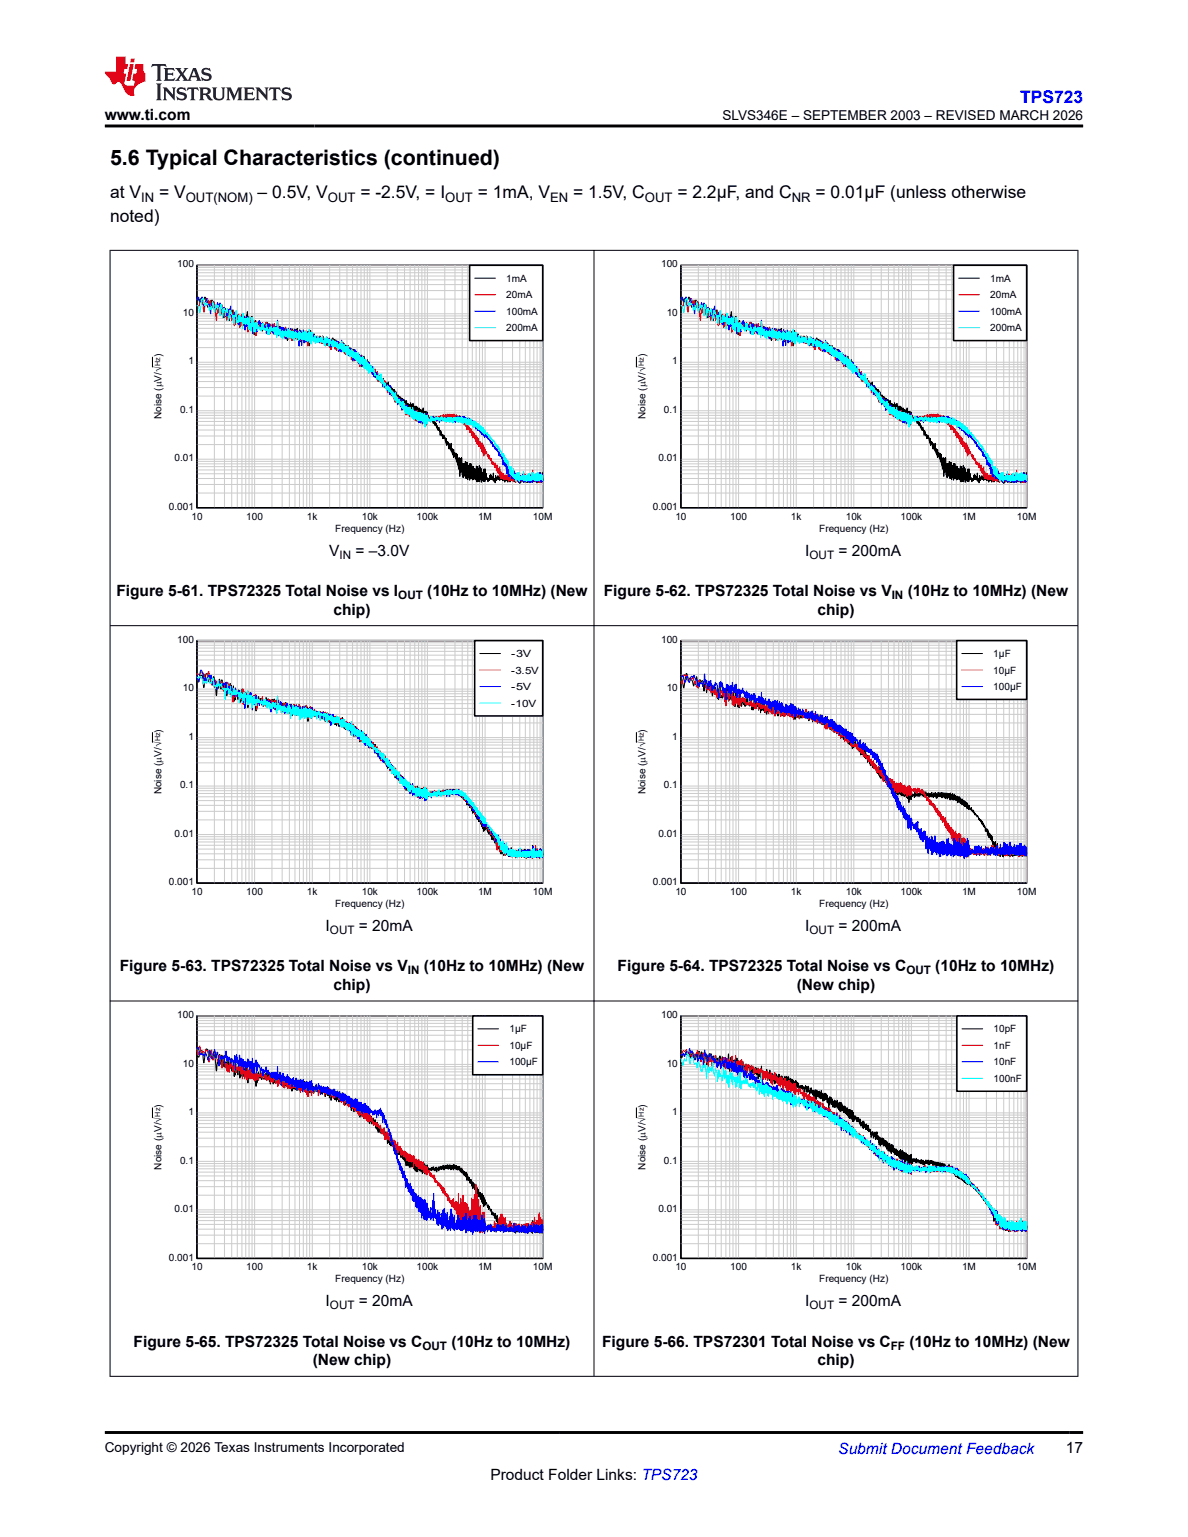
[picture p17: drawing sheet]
<svg xmlns="http://www.w3.org/2000/svg" width="216mm" height="279mm" viewBox="0 0 216 279" stroke-linecap="round" stroke-linejoin="round" font-family="sans-serif">
<defs><g id="words">
<text font-size="3.9" x="20" y="29.9">5.6 Typical Characteristics (continued)</text>
<text font-size="3.2" fill="#00f" x="185.4" y="18.7">TPS723</text>
<g font-size="3.2">
<text x="20" y="40.3">noted)</text>
<text x="20" y="36.1">at V</text>
<text x="28.9" y="36.1">= V</text>
<text x="46.8" y="36.1">– 0.5V, V</text>
<text x="65.5" y="36.1">= -2.5V, = I</text>
<text x="86.8" y="36.1">= 1mA, V</text>
<text x="104.2" y="36.1">= 1.5V, C</text>
<text x="123.1" y="36.1">= 2.2μF, and C</text>
<text x="148.2" y="36.1">= 0.01μF (unless otherwise</text>
</g>
<g font-size="2.8">
<text x="19" y="21.8">www.ti.com</text>
<text x="59.8" y="101">V</text>
<text x="64.6" y="101">= –3.0V</text>
<text x="146.3" y="101">I</text>
<text x="152.4" y="101">= 200mA</text>
<text x="21.1" y="108.3">Figure 5-61. TPS72325 Total Noise vs I</text>
<text x="60.6" y="111.7">chip)</text>
<text x="77.6" y="108.3">(10Hz to 10MHz) (New</text>
<text x="109.7" y="108.3">Figure 5-62. TPS72325 Total Noise vs V</text>
<text x="148.6" y="111.7">chip)</text>
<text x="165" y="108.3">(10Hz to 10MHz) (New</text>
<text x="59.2" y="169.2">I</text>
<text x="65.2" y="169.2">= 20mA</text>
<text x="146.3" y="169.2">I</text>
<text x="152.4" y="169.2">= 200mA</text>
<text x="21.8" y="176.6">Figure 5-63. TPS72325 Total Noise vs V</text>
<text x="60.6" y="180">chip)</text>
<text x="77" y="176.6">(10Hz to 10MHz) (New</text>
<text x="112.2" y="176.6">Figure 5-64. TPS72325 Total Noise vs C</text>
<text x="144.8" y="180">(New chip)</text>
<text x="170" y="176.6">(10Hz to 10MHz)</text>
<text x="59.2" y="237.5">I</text>
<text x="65.2" y="237.5">= 20mA</text>
<text x="146.3" y="237.5">I</text>
<text x="152.4" y="237.5">= 200mA</text>
<text x="24.3" y="244.8">Figure 5-65. TPS72325 Total Noise vs C</text>
<text x="82" y="244.8">(10Hz to 10MHz)</text>
<text x="109.4" y="244.8">Figure 5-66. TPS72301 Total Noise vs C</text>
<text x="165.3" y="244.8">(10Hz to 10MHz) (New</text>
<text x="56.8" y="248.2">(New chip)</text>
<text x="148.6" y="248.2">chip)</text>
<text x="89.1" y="269">Product Folder Links: TPS723</text>
<text x="193.7" y="264.2">17</text>
</g>
<text font-size="2.8" fill="#00f" x="152.4" y="264.2">Submit Document Feedback</text>
<g font-size="2.5">
<text x="131.3" y="21.9">SLVS346E – SEPTEMBER 2003 – REVISED MARCH 2026</text>
<text x="19" y="263.9">Copyright © 2026 Texas Instruments Incorporated</text>
</g>
<g font-size="2.4">
<text x="25.6" y="36.7">IN</text>
<text x="33.8" y="36.7">OUT(NOM)</text>
<text x="59.6" y="36.7">OUT</text>
<text x="80.9" y="36.7">OUT</text>
<text x="100" y="36.7">EN</text>
<text x="117.2" y="36.7">OUT</text>
<text x="143.9" y="36.7">NR</text>
</g>
<g font-size="2.1">
<text x="61.7" y="101.6">IN</text>
<text x="147.1" y="101.6">OUT</text>
<text x="72.4" y="108.9">OUT</text>
<text x="162.1" y="108.9">IN</text>
<text x="60" y="169.8">OUT</text>
<text x="147.1" y="169.8">OUT</text>
<text x="74.1" y="177.1">IN</text>
<text x="164.7" y="177.1">OUT</text>
<text x="60" y="238">OUT</text>
<text x="147.1" y="238">OUT</text>
<text x="76.8" y="245.4">OUT</text>
<text x="161.9" y="245.4">FF</text>
</g>
<g font-size="1.8">
<text x="32.2" y="48.6">100</text>
<text x="92" y="51.2">1m</text>
<text x="94.5" y="51.2">A</text>
<text x="120.2" y="48.6">100</text>
<text x="180" y="51.2">1m</text>
<text x="182.5" y="51.2">A</text>
<text x="33.2" y="57.4">10</text>
<text x="92" y="54.2">20m</text>
<text x="92" y="57.2">100m</text>
<text x="95.5" y="54.2">A</text>
<text x="96.6" y="57.2">A</text>
<text x="121.2" y="57.4">10</text>
<text x="180" y="54.2">20m</text>
<text x="180" y="57.2">100m</text>
<text x="183.5" y="54.2">A</text>
<text x="184.5" y="57.2">A</text>
<text x="29.4" y="65" transform="rotate(-90 29.4 65)">)</text>
<text x="92" y="60.2">200m</text>
<text x="96.6" y="60.2">A</text>
<text x="117.3" y="65" transform="rotate(-90 117.3 65)">)</text>
<text x="180" y="60.2">200m</text>
<text x="184.5" y="60.2">A</text>
<text x="34.2" y="66.2">1</text>
<text x="122.2" y="66.2">1</text>
<text x="29.4" y="76.2" transform="rotate(-90 29.4 76.2)">Noise (mV/Ö</text>
<text x="32.7" y="75.1">0.1</text>
<text x="117.3" y="76.2" transform="rotate(-90 117.3 76.2)">Noise (mV/Ö</text>
<text x="120.7" y="75.1">0.1</text>
<text x="31.7" y="83.9">0.01</text>
<text x="119.7" y="83.9">0.01</text>
<text x="30.7" y="92.7">0.001</text>
<text x="34.8" y="94.5">10</text>
<text x="44.8" y="94.5">100</text>
<text x="55.8" y="94.5">1k</text>
<text x="65.8" y="94.5">10k</text>
<text x="75.7" y="94.5">100k</text>
<text x="86.9" y="94.5">1M</text>
<text x="96.9" y="94.5">10M</text>
<text x="118.6" y="92.7">0.001</text>
<text x="122.7" y="94.5">10</text>
<text x="132.7" y="94.5">100</text>
<text x="143.7" y="94.5">1k</text>
<text x="153.7" y="94.5">10k</text>
<text x="163.7" y="94.5">100k</text>
<text x="174.8" y="94.5">1M</text>
<text x="184.8" y="94.5">10M</text>
<text x="60.9" y="96.6">Frequency (Hz)</text>
<text x="148.9" y="96.6">Frequency (Hz)</text>
<text x="32.2" y="116.8">100</text>
<text x="92.9" y="119.4">-</text>
<text x="93.8" y="119.4">3V</text>
<text x="120.2" y="116.8">100</text>
<text x="180.5" y="119.4">1</text>
<text x="181.5" y="119.4">µ</text>
<text x="182.6" y="119.4">F</text>
<text x="33.2" y="125.7">10</text>
<text x="92.9" y="122.4">-</text>
<text x="92.9" y="125.4">-</text>
<text x="93.7" y="122.4">3</text>
<text x="93.8" y="125.4">5V</text>
<text x="94.8" y="122.4">.5</text>
<text x="96.6" y="122.4">V</text>
<text x="121.2" y="125.7">10</text>
<text x="180.5" y="122.4">1</text>
<text x="180.5" y="125.4">1</text>
<text x="181.5" y="122.4">0</text>
<text x="181.5" y="125.4">0</text>
<text x="182.6" y="122.4">µ</text>
<text x="182.6" y="125.4">0</text>
<text x="183.6" y="125.4">µ</text>
<text x="183.6" y="122.4">F</text>
<text x="184.6" y="125.4">F</text>
<text x="92.9" y="128.4">-</text>
<text x="93.7" y="128.4">1</text>
<text x="94.9" y="128.4">0V</text>
<text x="29.4" y="133.2" transform="rotate(-90 29.4 133.2)">)</text>
<text x="34.2" y="134.5">1</text>
<text x="117.3" y="133.2" transform="rotate(-90 117.3 133.2)">)</text>
<text x="122.2" y="134.5">1</text>
<text x="32.7" y="143.3">0.1</text>
<text x="120.7" y="143.3">0.1</text>
<text x="29.4" y="144.4" transform="rotate(-90 29.4 144.4)">Noise (mV/Ö</text>
<text x="117.3" y="144.4" transform="rotate(-90 117.3 144.4)">Noise (mV/Ö</text>
<text x="31.7" y="152.1">0.01</text>
<text x="119.7" y="152.1">0.01</text>
<text x="30.7" y="160.9">0.001</text>
<text x="118.6" y="160.9">0.001</text>
<text x="34.8" y="162.7">10</text>
<text x="44.8" y="162.7">100</text>
<text x="55.8" y="162.7">1k</text>
<text x="60.9" y="164.8">Frequency (Hz)</text>
<text x="65.8" y="162.7">10k</text>
<text x="75.7" y="162.7">100k</text>
<text x="86.9" y="162.7">1M</text>
<text x="96.9" y="162.7">10M</text>
<text x="122.7" y="162.7">10</text>
<text x="132.7" y="162.7">100</text>
<text x="143.7" y="162.7">1k</text>
<text x="148.9" y="164.8">Frequency (Hz)</text>
<text x="153.7" y="162.7">10k</text>
<text x="163.7" y="162.7">100k</text>
<text x="174.8" y="162.7">1M</text>
<text x="184.8" y="162.7">10M</text>
<text x="32.2" y="185.1">100</text>
<text x="120.2" y="185.1">100</text>
<text x="92.6" y="187.7">1</text>
<text x="92.6" y="190.7">1</text>
<text x="93.6" y="187.7">µ</text>
<text x="93.6" y="190.7">0</text>
<text x="94.6" y="190.7">µ</text>
<text x="94.6" y="187.7">F</text>
<text x="95.7" y="190.7">F</text>
<text x="180.6" y="187.7">1</text>
<text x="180.6" y="190.7">1</text>
<text x="181.6" y="187.7">0</text>
<text x="181.6" y="190.7">n</text>
<text x="182.6" y="187.7">p</text>
<text x="182.6" y="190.7">F</text>
<text x="183.6" y="187.7">F</text>
<text x="33.2" y="193.9">10</text>
<text x="92.6" y="193.7">1</text>
<text x="93.6" y="193.7">0</text>
<text x="94.6" y="193.7">0</text>
<text x="95.6" y="193.7">µ</text>
<text x="96.7" y="193.7">F</text>
<text x="121.2" y="193.9">10</text>
<text x="180.6" y="193.7">1</text>
<text x="180.6" y="196.7">1</text>
<text x="181.6" y="193.7">0</text>
<text x="181.6" y="196.7">0</text>
<text x="182.6" y="193.7">n</text>
<text x="182.6" y="196.7">0</text>
<text x="183.6" y="193.7">F</text>
<text x="183.6" y="196.7">n</text>
<text x="184.6" y="196.7">F</text>
<text x="29.4" y="201.4" transform="rotate(-90 29.4 201.4)">)</text>
<text x="34.2" y="202.7">1</text>
<text x="117.3" y="201.4" transform="rotate(-90 117.3 201.4)">)</text>
<text x="122.2" y="202.7">1</text>
<text x="29.4" y="212.6" transform="rotate(-90 29.4 212.6)">Noise (mV/Ö</text>
<text x="32.7" y="211.5">0.1</text>
<text x="117.3" y="212.6" transform="rotate(-90 117.3 212.6)">Noise (mV/Ö</text>
<text x="120.7" y="211.5">0.1</text>
<text x="31.7" y="220.3">0.01</text>
<text x="119.7" y="220.3">0.01</text>
<text x="30.7" y="229.1">0.001</text>
<text x="34.8" y="230.9">10</text>
<text x="44.8" y="230.9">100</text>
<text x="55.8" y="230.9">1k</text>
<text x="60.9" y="233.1">Frequency (Hz)</text>
<text x="65.8" y="230.9">10k</text>
<text x="75.7" y="230.9">100k</text>
<text x="86.9" y="230.9">1M</text>
<text x="96.9" y="230.9">10M</text>
<text x="118.6" y="229.1">0.001</text>
<text x="122.7" y="230.9">10</text>
<text x="132.7" y="230.9">100</text>
<text x="143.7" y="230.9">1k</text>
<text x="148.9" y="233.1">Frequency (Hz)</text>
<text x="153.7" y="230.9">10k</text>
<text x="163.7" y="230.9">100k</text>
<text x="174.8" y="230.9">1M</text>
<text x="184.8" y="230.9">10M</text>
</g>
<g font-size="1.3">
<text x="29.1" y="66.5" transform="rotate(-90 29.1 66.5)">Hz</text>
<text x="117" y="66.5" transform="rotate(-90 117 66.5)">Hz</text>
<text x="29.1" y="134.8" transform="rotate(-90 29.1 134.8)">Hz</text>
<text x="117" y="134.8" transform="rotate(-90 117 134.8)">Hz</text>
<text x="29.1" y="203" transform="rotate(-90 29.1 203)">Hz</text>
<text x="117" y="203" transform="rotate(-90 117 203)">Hz</text>
</g>
</g></defs>
<path d="M35.8 48.2h62.8v44.1h-62.8z" fill="none" stroke="#000" stroke-width=".28"/>
<g fill="none" stroke="#ccc" stroke-width=".19">
<path d="M35.8 48.2h62.8v44.1M35.8 57h62.8M35.8 59.7h62.8M35.8 59h62.8M35.8 58.4h62.8M35.8 57.9h62.8M35.8 57.4h62.8M35.8 54.4h62.8M35.8 52.8h62.8M35.8 51.7h62.8M35.8 50.9h62.8M35.8 50.2h62.8"/>
<path d="M35.8 49.6h62.8M35.8 49.1h62.8M35.8 48.6h62.8M39 48.2v44.1M40.8 48.2v44.1M42.1 48.2v44.1M43.1 48.2v44.1M44 48.2v44.1M44.7 48.2v44.1M45.3 48.2v44.1M45.8 48.2v44.1M46.3 48.2v44.1"/>
<path d="M49.4 48.2v44.1M51.3 48.2v44.1M52.6 48.2v44.1M53.6 48.2v44.1M54.4 48.2v44.1M55.1 48.2v44.1M55.7 48.2v44.1M56.3 48.2v44.1M56.8 48.2v44.1M59.9 48.2v44.1M61.7 48.2v44.1M63.1 48.2v44.1"/>
<path d="M64.1 48.2v44.1M64.9 48.2v44.1M65.6 48.2v44.1M66.2 48.2v44.1M66.7 48.2v44.1M67.2 48.2v44.1M70.4 48.2v44.1M72.2 48.2v44.1M73.5 48.2v44.1M74.5 48.2v44.1M75.4 48.2v44.1M76.1 48.2v44.1"/>
<path d="M76.7 48.2v44.1M77.2 48.2v44.1M77.7 48.2v44.1M80.8 48.2v44.1M82.7 48.2v44.1M84 48.2v44.1M85 48.2v44.1M85.8 48.2v44.1M86.5 48.2v44.1M87.1 48.2v44.1M87.7 48.2v44.1M88.2 48.2v44.1"/>
<path d="M91.3 48.2v44.1M93.1 48.2v44.1M94.5 48.2v44.1M95.5 48.2v44.1M96.3 48.2v44.1M97 48.2v44.1M97.6 48.2v44.1M98.2 48.2v44.1M35.8 74.7h62.8M35.8 65.9h62.8M35.8 79.3h62.8M35.8 78.2h62.8"/>
<path d="M35.8 77.3h62.8M35.8 76.6h62.8M35.8 76h62.8M35.8 75.5h62.8M35.8 75.1h62.8M35.8 72h62.8M35.8 70.4h62.8M35.8 69.4h62.8M35.8 68.5h62.8M35.8 67.8h62.8M35.8 67.2h62.8M35.8 66.7h62.8"/>
<path d="M35.8 66.2h62.8M35.8 63.2h62.8M35.8 61.6h62.8M35.8 60.5h62.8M35.8 83.5h62.8M35.8 89.6h62.8M35.8 88.1h62.8M35.8 87h62.8M35.8 86.1h62.8M35.8 85.4h62.8M35.8 84.8h62.8M35.8 84.3h62.8"/>
<path d="M35.8 83.9h62.8M35.8 80.8h62.8"/>
</g>
<path d="M35.8 54.3h.2l.3 .5 .2-.5 .2 .2h.3l.3-.5 .5 1.9 .1-.8 .2 .7 .2 .2 .2-1.4 .4 1.5 .4-.7 .2 1.1 .2-.2 .1-1 .3 1.8 .2-.3 .2 1 .1-1.1 .1 1 .3-1.6 .3 1.8 .1-.9 .3 1.3 .1-2.2 .3 1.9 .2-1.7 .4 1.9 .2-1.3 .1 1v-.7l.2 .4 .2-.5 .1 1.9 .2-1 .1 .5 .1-.5v.5l.1-.3 .1 .7 .1-1.9 .3 2.4v-1.1l.1 .9 .1-1.3 .1 .5v-.1v-1.1l.1 1.8 .1-2.3 .2 2.4 .1-.9 .1 1.6 .1-1.2v.4v-.6l.1 .6 .1-1.4v1.7l.1-1.8 .2 2.5 .1-1.7 .1 2.5v-2.1l.1 .9 .1-.7v.8l.1-1.4 .1 1.7 .1-1.2 .2 .8 .1-1.2 .2 .7 .1-.5 .1 .8 .1-.5 .2 1.3 .1-1.2 .2 .6v-.6h.2l.1 .8 .1-.9v.8l.1-1.1 .3 1.5 .2-1.2 .2 1 .1-.5 .1 .9 .2-.7 .1 1.1v-.9l.1-.3 .1 .2v-.4v.6l.2-.3 .1 .6 .1-.7v1.1l.1-2.1 .1 1.6 .1-.4v.7l.1-.8v1.2l.2-1.5 .1 1.8 .1-1.1 .1 .7v-1l.1 1 .1-.6v1l.1-1.4 .1 .8v-.1v.3l.1-.9v1l.1-.5v.1v1.1l.1-1.3 .1 1.3 .2-1.6v2l.1-2 .2 1.2v-.9l.1 .9 .1-.6v1l.2-1.3 .1 .8 .1-1.2 .1 1v-.7l.1 1.4 .2-1.7v1.6l.1-1.3 .1 1.2 .1-1.1v.9v-1.2v1.4l.1-1.1 .1 1v-1.5l.1 1.9v-.9v.5l.1-.8 .1 .7v-.9l.1 1.2 .1-1.1 .1 1.3v-1.2v1.7l.1-1.9 .1 1.1v-1.1l.1 1v-1l.1 1.6 .1-1.6 .1 1.5 .1-1.3v1.3l.1-1.2 .1 1.3 .1-1.4v1.6v-.9l.1 .6 .1-1.2v1.2l.1-1.4 .2 1.6v-1.7l.1 2.7v-1.8l.1 1 .1-1.4v1.1v-.9v.7l.1-1.5v1.5v-.7l.1 .7v-.6l.1 .6v-.8v.8l.1-.5 .1 .4 .2-.8v1.1v-1l.1 1v-.3l.1 .5 .2-.7v.6l.1-.5 .1 .1v.6v-.7l.1 .2 .1-.2 .2 .9 .1-1.2 .2 1.4 .2-1.4v1.2l.1-.4v.5l.1-.8v.6l.1-.7 .1 1.1 .2-.4v.4v-.7v.1l.1-.2v.3l.1-.7v1.4l.1-1v-.1l.1 .7v-.7l.1 1v-1l.1 .9 .1-1v1l.1-.8v.6v-.6v.1l.1 1.3v-1.2l.1 1v-1.3l.1 1.2 .2-1.5v1.5l.1-.9 .1 .8v-1.1l.1 1.1 .1-1 .1 1.4 .1-1.4 .1 1.4v-1l.1 1 .1-1v1l.1-.8v1.5l.1-1.5 .1 .8 .1-.7 .1 .5v-.6v1.1l.1-.8 .1 .8 .1-1.1 .1 1.3 .1-1.4 .1 1.6v-1.5l.1 1 .1-.7 .1 1.1v-.8v1l.1-1.1 .1 1.3 .1-1.3 .1 1.5 .1-1.6v1.2v-1l.1 1.3 .2-1.1 .1 1.5v-.8v.3v-.5l.1 .9 .1-1.2 .1 1.6v-1.3v1.4l.2-1.6v1.1v-.4l.1 .6v-.8l.2 1.2v-1.1l.1 1.2v-1.3l.1 1.3 .1-.9v1v-1.2v1.3l.1-1.1v1v-.9l.1 1.1 .1-1v1l.1-1v1.2l.1-1.3v1.1v-1l.2 1.1v-.8v1v-1.3l.1 1.7v-1.2l.1 1.2 .1-.6v.9v-1.6l.1 1.3 .1-1.1v.6v-.5v1.3l.1-1.3v1v-1.5v1.7l.1-.9 .1 .9v-1.1v1.2l.1-.7v.8v-1.2l.1 1.2 .1-1.1v1.3v-1.1l.1 1 .1-1.4v1.5v-1.2l.1 1.4v-1l.1 1.1v-1.3l.1 1.4v-1.2l.1 1.5v-1.2v1.1l.1-.7v.3l.1-.3v.3l.1-.2 .1 .6 .1-.4 .1 .8 .1-.5 .1 .9v-.7l.1 1 .1-1.1 .2 .8 .1-.5v.9l.2-.7 .1 .6v-.1l.1 .4v-.6l.2 .8 .1-.4v.7l.1-.7v.9l.1-.1v.2l.1-.5 .1 .7 .1-1.1v1v-.2v.6l.1-.7v.4l.1-.4v.8l.1-.7v.6l.1-.7v.8l.1-.5v.2v-.2l.1 .3v-.1v1l.1-1.1v.7l.2-1.2v1.3v-.8l.2 .8 .1-.5v1.5l.1-1v.7l.1-1.1 .2 1.5v-1.2l.1 .8 .1-.5v1.3l.1-1.4v1.2l.1-.7v.2v-.3l.1 .6v-.7l.1 1.2 .1-1 .1 1.3 .1-.8 .1 1.1 .1-1.1 .1 1.1 .1-.7v.9l.1-1 .1 1v-.8v1.1l.2-1v1l.1-.8v1l.1-1.2v1.3l.1-1v1.2l.1-1.3 .1 1.5v-1v.7l.1-.7 .1 .8 .1-1.1v1.1l.1-.9v1v-.7l.1 1v-.8l.1 .6 .1-.7v1l.1-.7v1l.1-1.2v.7v-.5l.1 1.4v-1.4v1l.1-1.5v1.5l.1-1 .1 1.3v-1.4l.1 1.3 .2-1.6v1.8v-1.1l.1 1.3v-1.5l.1 1.4v-.8l.1 .8v-1l.1 1.1 .1-1.5v1.8l.1-1.6v1.5l.1-1.5 .2 2.1v-1.9v1.3v-1.3l.1 1.3v-.9l.1 .8v-1.2l.1 1.2 .1-1v1.3l.1-1.2v1v-.9v.8l.1-.6 .1 1.3v-1.5v1.4l.1-1.4 .1 1.3v-1.7l.1 2.2v-1.5l.1 1.2v-1.3l.2 1.3 .1-1.3v1.3v-1l.1 .7v-.6v1.4l.1-1.7 .1 1.5v-.9v.5l.1-.6 .1 1.1 .1-.7 .1 .5 .1-.1 .2 .2v-.3v.4l.1-.5 .2 1 .1-.5 .1 .4v-.6l.2 1.1v-.5l.1 .3v-.3l.2 .9v-.4l.2 .7v-.4v.5l.2-.5v.5l.1-.1v.3l.1-.2v.9v-.8l.1 .7v-.7l.2 1v-.4l.1 .2v-.1l.1 .7v-.6l.2 .6 .1-.5 .2 1.1 .1-.5v.9v-1l.1 1.3v-.7l.1 .3 .1-.3v.5l.1-.4 .1 1.2 .1-.9v.9l.1-.4 .2 .6v-1.2v1.5v-.5l.1 .6 .1-.6v.9v-.3l.1 .5 .1-.7v1.2v-1.5l.1 1v-.4l.1 .5v-.5l.2 1.1v-1l.2 1.6v-1.5l.1 1.4v-1.3l.1 2v-1.3l.1 .8v-.3v1.5v-1.6l.1 1 .1-1.5 .1 3.4v-3.3l.1 2.6 .2-2.7v2.5l.1-1.2 .1 1.9v-1.7v.7v-.2v1.6v-2.5l.1 2.5v-2h.1v1.3v-1.4v1.9l.1-2.4 .2 2.4v-2.7l.1 3.1v-3l.2 3v-2.9l.1 3.1v-2.7l.1 2.3 .1-2.1v2.1v-1.7v1.5l.1-2v2.7l.1-3.1 .1 2.8v-1.8v1.5v-1.3l.1 1.2v-2.3v2.7l.1-1.7v1.7v-1.6l.1 1v-.9v1.5v-2.2l.1 2.4 .1-1.9v1.8v-2.3v2.1l.1-1.6v1.6l.1-1.8v1.9v-1.4v1.4v-1.4l.1 1.5v-1.7v1.5l.1-1.5v1.8v-1.4l.1 1.4v-2l.1 2v-2.5v2.9l.1-2.3 .1 2.3v-2.8l.1 2.4 .1-1.8v2v-2.2l.1 2.3v-2.9v2.5l.1-2.3v2.2v-2v2l.1-1.9 .1 2.1v-2l.1 2.5v-1.9l.1 1.6v-1.5v1.3l.1-1.3v1.2v-1.1v1.4l.1-1.5v1.5l.1-1.5v1.2v-1.8l.1 2.2 .1-1.8v1.8v-2.2l.1 1.9 .1-.4v.3v-1l.1 1.1 .1-.3 .1 .3v-.3l.1 .7v-.6l.2 .3 .1-.9 .1 .7 .1-.9v1v-.8l.1 .7 .1-.2v.3l.2-.5v.6l.1-1.3v1.4v-.5l.1 .6v-.5l.2 .8 .1-1.3v.6v-.2l.1 .4 .2-.8 .1 .6v-.6l.1 .6 .1-.3 .1 .5v-.6l.1 .3 .1-.3 .1 .5v-.4l.1 .3v-.4l.1 .6 .1-.7 .1 .8 .1-1 .1 1.2 .1-1.2 .1 1 .2-.6 .1 .5v-.8l.1 1.1v-.8l.2 .7v-.5l.1 .5v-.7l.1 .8v-1v.7l.1-.4v.5v-.6l.1 .6 .1-1 .1 .8 .1-.5 .1 .9v-1.2l.1 .9v-.4v.3l.1-.3v.7l.1-1.2 .2 1v-.7l.1 .7 .1-.5 .1 .4v-.6v.7v-1.1l.1 1.3 .1-1.1v1.1l.2-1.2v1.5v-1.3l.1 1v-1.1l.1 1.1 .1-1v.8v-.6l.1 .6v-.9l.1 1 .1-1.1 .1 1 .1-.9v1.1l.2-1.2v1.1l.1-.9 .1 1 .1-.8v.9v-.9l.1 .8v-1v1.1l.1-1.4v1.2v-.7l.1 .5v-.4v.7l.1-1.2v1.3l.2-.8v.6v-.6v.5v-.7v.8l.1-.9 .1 1v-.9l.1 .8v-1l.1 1 .1-1.3v1.3l.1-.7v.4v-.1v-.5l.1 .8v-.5v.6l.1-.9v1l.1-.9v.7l.1-.8v1v-.9v.9l.1-.9 .1 1.1 .1-1.2 .1 .8v-.7v.9l.1-.9v.6v-1l.1 1.2 .1-1.1v.9v-1.4l.1 1.7 .1-1v1l.1-.8v.6v-.9v1.1l.1-1v1l.1-1.7v1.5v-.3M35.8 48.2v44.1h62.8M27.7 64.9v1.8" fill="none" stroke="#000" stroke-width=".19"/>
<path d="M35.8 55.6l.2-.1 .2 .2 .2-1.1 .1-.1h.2l.3 2.3 .4-2.5 .4 .1 .1 1.3 .3-1.1 .2 1.1h.1l.1 .2 .2-1.1 .6 3.4 .1-1.7 .2 .4 .2-1.7 .2 1.8 .2-1.6 .2 1.3 .1-.5 .1 1.3 .1-.9 .2 1.1 .1-1.2 .1 1.7 .2-1.9 .3 1.6 .2-1.9 .1 .9v-.5l.1 1.8 .3-1.7 .2 2.7 .1-.8v.6l.1-1.9 .1 1.2 .1-.5 .2 1.1 .1-1.7 .2 .5 .1 1.8 .1-1.5 .1 1.2 .2-2.2 .2 2.2 .1-1.9 .2 2.1 .1-1.8 .1 1.2 .1-1v.9l.1-.6v1.2l.1-1.3 .1 2.4v-1.7l.1 .4 .1-1.3 .1 1.3 .1-.6 .1 1 .1-1.2 .1 1.3v-1.1l.1-.1v1l.1-.9v1l.2-1.2v1.5l.2-1.2 .1 2.4 .1-2v1.2l.1-1.2v1.4v-1.6l.1 .3 .2-.7 .2 1.1 .1-.8 .2 1.1 .2-1.1 .1 .5 .1-.3v.1l.1 .7 .3-.4 .1-.7v1.1l.1-.1 .1 .3 .1-1.1 .1 1 .1-.6 .1 .9v-.8l.1 1.3 .1-1.6 .1 1v-.4l.2 .6 .1-1.3v1.7l.2-1.8 .1 1.5v-.8l.1 .2 .1-.3 .1 .8 .1-.5v.6l.1-2 .1 1.7v-.4l.1 .7 .1-.5v.7l.1-.9 .1 .7v-.7l.2 1.2v-.9l.2 1.1 .1-1.4 .1 1 .1-.6v.8l.1-.6v1.1l.2-1.8 .1 1.1 .1-.6 .1 .6v-.7l.1 .8v-.6l.1 .8v-.7l.1 1 .1-.7 .1 .5 .1-1.1v.8l.1-.9 .1 1.1v-.7l.1 1.7v-1.4l.1 .6v-.9l.1 1 .1-1.2v1.5l.1-.9v.9l.1-1.1 .1 1.1v-1.3l.1 1.4 .1-1.5 .1 1.7v-1.5l.1 1v-1v1.1l.1-1.1 .1 1.4 .1-1.5v1.3l.1-1.1v.4v-.4v.2l.1 1.3v-1.4l.1 1.3v-1v-.1v.3v-.3v.9l.1-1.1v1.2l.1-1.4 .1 1.1 .1-.8v1.1v-1.1l.1 .9v-1.2l.1 1v-1.1l.1 1.4v-1l.1 1v-1.1l.1 .8v-.8v.6v-.3l.1 1v-1.6v1.5l.1-1.4 .1 1.5v-1.4l.1 2.5v-2.1v1l.1-1.1 .1 1.5 .1-1.9 .1 1.6v-1.3l.1 1.3v-1.1l.1 1.5v-1.5v.9l.1-.8v.6l.1-.5v.7l.1-.6v.6l.2-.6 .1 .9 .1-.8 .2 .8 .1-.9 .1 .5 .1-.3 .2 .4v-.2l.1 .4v-.8l.1 1v-.7l.1 .4 .1-.1v.3l.1-.3 .1 .8 .1-1.4 .2 1.2 .1-.7 .1 1.3 .1-1.2v.6v-.4l.1 .5 .1-1 .1 1.3v-1.1l.1 .9v-.8l.2 1v-.7l.1 1.1v-1l.1 .8 .1-.7 .1 1.4v-1.8l.1 .8 .1-.9 .1 1.2 .1-1 .1 .6 .1-.2v1.1l.1-1.1v1.2l.2-1.5 .1 1.7v-1.7l.1 1.3 .1-1.2v1.3l.2-1.1v1.5l.1-1.5v.6l.2-.4v1v-1.1l.2 1v-.8l.1 .8v-1.2l.2 1.5 .1-1 .1 1.5v-.7v.6v-.8l.1 .4v-.5v.4l.1-.4v1.2l.1-1.4v.8l.1-.9v1.2v-1l.1 1 .1-.7v.8v-.8l.1 .7v-.7l.1 1.1v-1.3l.1 .7v-.7v1l.1-.9v1.2l.1-1.3 .1 2.2 .1-1.6v.9l.1-.9v.8v-.7v.9v-1.2l.1 1.5 .1-1.2v.9l.1-1v1.8v-1.9l.1 1.1 .1-.9v1v-1l.1 1.1v-.8v1.3l.1-1.6v1.4v-1.2l.1 1.1 .1-.9v1l.1-1v1.3v-1.3v1.6l.1-1.3 .1 1.4v-1.3l.1 .8 .1-.7v1.8v-1.7l.1 1.3 .1-1.6 .1 1.6v-1.6v1.7v-1l.1 1v-1.1l.2 1.3 .1-1.2v1.5v-1.3l.1 1.4v-1.4v1.2v-1.1l.1 1.1 .1-1.1v1v-1v1.2l.1-1.2v1.1l.1-1v.9v-1.1v1.7l.1-1v1.1l.1-1.2v.9v-.6v.3v-.8l.1 1.2 .1-.5v.5v-.9l.1 .9v-.6v1.2l.1-1.1v1.1v-1.3l.1 1 .2-.9 .1 1.4 .2-1.1v1l.2-.6 .1 .8 .1-.9 .1 1.5 .2-.9v1.1v-1.3l.2 1.9 .2-1.2 .2 1.2v-.6v.7l.1-.9 .1 1v-.7l.1 .4 .1-.4 .1 .7v-.2v.3l.1-.8 .1 1.1 .1-.9 .1 1.4v-1l.1 .7v-.3v.3l.1-.1 .1 .2v-.4l.1 1.5 .1-.6 .1 .4v-.8l.2 1.2 .1-.9 .2 1.1v-.6l.1 .6v-.7l.2 .8 .1-.6v1.1l.1-1.2v1.4l.2-1v1.6l.1-1.4 .1 1.2v-1.1v.8l.1-.6v.6l.1-.6v.7v-.7l.2 1.3v-1.2v.9l.1-.4v.7v-.9l.1 .9v-.9l.3 1.5v-1.1l.1 .9 .1-.9 .1 1.3 .1-.8 .1 .9v-1v1.1l.1-1v.7l.1-.6v1.2v-.9l.2 1.1v-.4v.9v-1.6v1l.1 .1 .1-1 .1 1.2v-1v1.3l.1-1.2 .1 1v-.6v.6l.1-1.1v1.6l.1-1.5v.9v-.6v.6v-.5l.2 .8v-.7v1v-.9l.1 .7v-.9v1l.1-.9 .1 1 .1-1.1 .1 1.4 .1-1.1v1.3l.1-1.4 .2 1.6v-1.2l.1 1.3v-1.4v1l.1-1.2v1.4v-1.6l.1 1.8v-1.1v.6l.1-.7v.8v-.9v.9l.1-1.2v1v-.4v.5v-.8l.2 1.2v-1.2v1.1v-.9v.7l.1-.6 .1 .6v-.7l.1 1.2v-1.4v1.2l.1-1.2v1.3v-1.3l.1 1.6v-1.7l.1 1.6v-1.4v.8v.2v-1l.2 1.3 .1-1.5v1.8l.1-1.4 .1 1.2 .1-1.1v1.4v-1.1v1.2l.1-1.8 .1 1.5v-1l.1 .5v-.4l.2 .5 .1-.4 .1 .3 .1-.2h.1v-.3v.5l.3-.6v.5l.1-.5 .1 .6 .1-.3v.4l.2-.6 .1 .4v-.5l.1 .9v-.7l.1 .3 .1-.3 .1 .3v-.2v.4l.1-.8v.5l.2-.4 .1 .4v-.5l.2 .5v-.4l.1 .3 .1-.4v.4v-.6l.2 .8v-.7l.1 .5v-.5l.1 .5 .1-.6 .1 .5 .1-.4v.4l.1-.6v.7l.1-.4v.5l.1-.6v.5l.1-.6v.6l.1-.7 .2 .5v-.5v.9l.1-.8v.7l.1-.6v.5l.1-.6v.6v-.5l.1 .5 .1-.6v.8v-1l.1 .6v-.5l.1 .7 .1-.5v.5l.2-.4v.5v-.7v.7l.1-.5 .1 .6v-.5v.4l.1-.5 .1 .6v-.4l.1 .1v-.2v.4l.1-.4v.5v-.6l.2 1v-.6v.1v-.2l.1 .6v-.6l.1 .8v-.8l.1 .6v-.4v.5v-.4l.2 .8v-.6v.4v-.3l.1 .5v-.5l.1 .7v-.7l.1 .8v-.6l.1 .5v-.4v.7l.1-.9 .2 1.5v-1.2v.9l.1-.5 .1 .9v-.6l.1 .5v-.5l.1 .4v-.3v.9l.1-.7v.7v-.6l.1 .5v-.4l.1 .6v-.7l.2 1.1 .1-.7v1.2l.1-1.1v.9l.1-.4v.4l.1-.7v.9l.1-.7 .1 1v-.7v1.1l.1-1.1v1v-.9l.1 1 .1-.6v1l.1-1.2v1.2l.1-1 .1 1.4v-.8l.1 .8v-.7l.1 .7v-.7v.6v-.7v.8l.1-.6 .1 1.1v-1l.1 .7v-.6v1.3l.1-1.5v1.6v-1.4l.1 1.6 .1-1.4v1.5v-1.5l.1 2v-1.8l.1 1.3v-1.1v.7l.1-.5v1.2v-1v.8v-.7v.6l.1-.5 .1 .5 .1-.3 .3 1v-.5l.1 .8v-.6l.1 .4v-.4l.3 .9v-.3l.2 1v-.6l.1 .6 .1-.5v.5l.1-.2 .2 .6v-.6v.8l.1-.9 .2 1.5 .1-1v.9l.1-1 .1 1.5 .1-.9v.9v-.7l.2 1.3v-1.7l.2 2v-1.2l.1 1.3v-1l.1 .6v-.6l.2 1v-1l.2 1.3 .1-.7v.5v-.7l.1 .6v-.5l.1 .7 .1-.6v.5l.1-.8 .1 .9 .2-.9v1.2l.1-1.2v.9v-.6v.7l.1-.5 .1 .6 .1-1.1 .1 1.1v-1.5l.1 1.2v-.3l.1 .5v-.6v.6l.1-.5v.5l.1-.5v.4l.1-.3v.6v-.9v.4l.1-.4 .1 .8v-1l.1 1.3v-.8l.1 .4v-.5v.6l.2-.7 .1 .8v-1.1v.9l.1-.3v.3l.1-.5v.5v-.6l.1 .8 .2-.7v.5l.1-.6 .1 .9v-.9l.1 .6v-.5l.1 .6v-.7l.1 .8 .1-1.2v1.2l.1-.8v.9l.1-1.5v1.6v-1.1l.1 .7 .1-.8 .1 1 .1-1 .1 1.1 .1-1.1 .1 .9 .1-.8v.8l.1-1.2v1.1v-.6v.7l.1-.6 .1 .7 .1-.9 .1 1v-.9v1l.1-2.3v1.9l.1-.7 .1 .7 .1-1v1l.1-.9v.8v-.6v.7l.1-.8v1l.1-1.1 .1 1.2 .1-1.1v1.1v-.9l.1 .7v-.7l.1 .6v-.4v.7v-1v.8v-.8v.8l.1-.7v.7l.1-1v1.3l.1-1v.7l.1-.8v.8l.1-.7v.6v-.7v1.1l.1-1.4 .1 1.2 .1-1.1v.8" fill="none" stroke="#f00" stroke-width=".19"/>
<path d="M35.8 54.5l.2-.5 .4 .9 .3-.9 .4 1.7 .4-1.4 .3 .8 .1 .3 .1-.2 .1 .2 .2 1.6 .2-1.9h.3l.1 1.4 .6-1.5 .3 .8 .2-.7 .1 .8h.2l.2 .8 .1-.7 .1 .1 .1-.2 .2 1.7 .1-.6 .1 .5 .1-.2v.1l.3-1.1 .1 1 .2-1.7 .2 2 .2-.2 .1 .3 .1-.6 .1 .6 .1-.9 .1 1.1 .1-.8 .1 1 .2 .6 .1-1.4 .1 1.8 .1-1.6 .2 .3 .1-.4v.5l.1-.4 .2 1.3v-1.1l.1 1 .2-1.2 .1 2.5 .1-1.6 .1 1.1v-.7v.5l.1-.1v-1.6l.1 1.7v-1.1l.1-.1 .1 .7v-.8l.1 1.4 .1-1.1v.7l.1-.4 .1 .2v-.2l.1 .5 .1-.4v.7v-1l.1 1.4 .1-1.7v2.6l.1-2.1v1.4v-1.1l.2 1.3v-1.4l.1 1.3 .1-1.5 .2 .8 .1-.3v1.2v-1.2l.1 .3 .1-.7 .1 .3 .1-.7 .1 .4 .1-.2 .1 1.3 .1-.8v-.1l.1 .1 .1-.2 .1 1.1 .2-.8 .2 .4 .1-.3 .1 1.4 .2-1.8v.7l.1-.2 .1 .5 .1-1 .2 1.4 .1-.6 .1 .5v-.1l.2-1.1 .1 1.6v-.3l.1 .4v-.3l.1 .4v-1.2l.2 1.3 .2-1.5 .1 1.5 .1-2.6 .1 2.2 .1 .4v-.4l.1 .7 .2-1.7 .1 1.5 .2-1.4 .1 1.3 .1-1.2v1.6l.2-1.7 .2 1.5v-1.1l.2 1.7 .1-1.8v.9l.1-.3v.8l.1-.7v.8l.1-1.6 .1 .8v-.4l.1 .4v-.5l.1 1.4 .1-1.7 .1 1.5v-.6v.6l.2-.6v.6l.1-.8v1.2v-1.3l.1 .8 .1-.8 .1 .7v-1v1l.1-1 .1 1.3v-1.3v1.1l.1-.8 .1 1.1 .2-1.4v1.1l.1-.6v.6v-.6l.1 1.1v-.7l.1 .1v1.9l.1-2.9v1.5l.1-1.1 .1 1.3v-1.1v1.1l.1-.6v1.7l.1-2.4 .1 1.1 .1-1.5 .2 2.3v-1.9v1.9l.1-1.9v1.9l.1-2.1 .1 1.5 .1-1.4v1.4v-1.5v.2l.1 1.8v-1.7v1.6l.2-1.5 .1 1.3v-1.5l.1 1.8 .1-1.2v1.1l.1-1.4v1.3v-1.1l.1 1.2v-1.3l.1 1.4v-1.2l.2 .8 .1-1 .2 1.3v-.8l.1 .5 .1-.6 .1 .4 .1-.2v.5l.1-.8 .1 .7 .2-.5 .1 1 .1-.9v.7l.2-.6 .1 .4 .1-.3v.4v-.5l.2 .7 .1-.6v.3l.1-.1 .1 1v-1.1l.1 .5v-.6l.1 1.2 .2-1.2 .1 .8 .1-.6 .1 .9 .1-1.3 .1 1v.1l.1-.4v.6v-.7l.1 1.1 .1-1.3v.9l.1-.6 .1 .6 .1-.9 .2 1.2 .1-.7 .1 .4 .1-.4v.8l.1-1v.6l.1-.7 .1 1.4 .1-1.4v1.2l.1-.7 .1 1.3 .1-1.2v1.1l.1-.8v.4v-.7l.1 .7v-.7l.1 1.4 .1-2.2v1.3v.1v-.6l.1 1 .2-1.2 .1 1.4 .1-.7 .2 .8v-.8l.1 .7v-.6v.7l.1-1v1.5l.1-1v.7v-.5v.7v-.8l.2 1.1v-1.3l.1 1.1v-1.3v1v-.6l.2 .9v-1.1v.9l.1-.7v.6l.1-.7v1.2v-1l.1 1.2 .1-1.2 .1 2 .1-1.7 .1 1.1 .1-.6v.9v-1.3v1.5l.1-2v1.9l.1-1.1v.8v-.7l.1 .7v-1.1v1.3l.1-1.4v1.1v-.5l.1 .7v-1l.1 1.5 .1-1.3 .1 1.8 .1-1.8v1.3l.1-.8v.6l.1-.6v1.1v-.8v.8l.1-.8 .1 1v-1.7l.1 2v-1.5l.1 1.3 .1-1.2v1.2v-.9l.1 .8v-.8v1.1l.1-1.2 .1 1.5v-1.1v.4v-.5l.1 .8v-.9l.1 1.4v-1.4l.1 1.6v-1.5l.1 1.3 .1-.6v.7l.1-.9v1.2v-1.3l.1 1.2v-.4v.3v-1.2l.1 1.6v-1l.1 .9v-.8l.2 .8 .1-.2 .1 .3v.5l.1-1.4 .2 1.8 .1-.9 .1 .5 .1-.4 .1 1.1 .1-1v.7l.1-.4v.3l.1-.3 .2 1.1 .1-.7 .1 .8 .1-.3 .1 .3 .1-.7v.9v-.5l.2 .8 .1-.6v1.2l.1-.8 .1 .7 .1-.5 .1 .7v-.6v.3l.2-.3 .1 1.2 .1-.9 .2 .9 .1-.9 .1 1.6 .1-1.6 .1 1.5 .1-.7 .1 1 .1-.7 .2 .8v-.7l.1 .8 .1-.8v.8l.1-.6v.8l.1-.8 .1 1.6 .1-.9 .2 1.4v-1l.1 .3v-.4l.1 .5v-.7l.1 1.1 .1-1 .1 1.5v-.6v.4l.2-.5v.4v-.4v1.4l.1-1.9 .1 1.3 .1-.9 .1 1.2v-.9l.1 .9v-.9v1.2l.1-1 .1 1.2v-1.1l.1 1.3v-1.1l.1 .9v-1.2l.1 1.2v-1v1.1l.1-.6v.8l.1-1 .1 .9v-.7l.1 1.1 .1-.9 .1 .9v-.9l.1 1.2v-1.1l.1 1.1v-.8l.1 .9v-.9v.9l.1-.9v1l.1-.9v1.1l.1-1.2 .1 .9v-.6v1.2l.1-1.5v1.1l.1-1.4v1.4v-.9l.1 1 .1-1.1v1v-.9l.1 1.2 .1-1.2v1l.1-1v1l.1-.8v1.5l.1-1.6v1.6l.1-1.7v1.2v-.9l.1 1v-.8v1.3l.1-1.9 .1 1.3v-1.2v1.4l.1-1.2 .1 1.8 .1-1.9 .1 1.7v-1.4l.1 1.2 .1-.7v1.1v-1.5l.1 1.3v-1.1v.6v-.6v.1l.1 1.5 .1-2.3 .1 1.9 .1-1.2v.4l.3-.2 .1 .4 .1-.3 .1 .2 .1-.2v.4l.2-.7 .1 .4h.1v-.5l.3 .8 .1-.7v.3v-.2l.1 .6 .1-.5 .1 .4 .1-.4v.4l.1-.5 .2 .9v-.7l.1 .2v-.3l.1 .6v-.6l.1 .4 .1-.5v.5l.2-.5v.4l.1-.3 .1 .4 .1-.2v.3v-.4l.2 .4 .1-.5v.7l.1-.9v.8l.1-.6v.3l.1-.3 .1 .6 .2-.7v.4v-.5l.2 .9 .1-.8 .1 .7 .1-.4 .1 .3v-.6v.5l.1-.4 .1 .6 .1-.6v.5l.1-.5v.7v-.5l.1-.1v.6l.2-.9v.5v.1l.1-.3v.4l.1-.7 .1 .8 .1-.7 .1 .4v-.6v.6v-.3v.4l.1-.6v.7l.1-.8v.6l.1-.5 .2 .8 .1-.9v.9v-.9v.8l.1-.7 .1 .7v-.8l.1 .8v-.7l.1 .8 .1-.6v.9l.1-.6v.3v-.4v.4l.1-.4v.5v-.5v.9l.1-1v.7v-.8l.1 .8v-.6v.7l.1-.6v.7l.1-1v.8v-.5l.1 .7 .1-.8v.7l.1-.7 .1 .8 .1-.6v.7l.1-.7 .1 .8v-.7l.1 1.2 .2-1.1v.9v-.9l.1 1v-.7v.7l.1-.8 .1 1.2v-1v.7l.2-.5v.8l.1-.8v1l.1-.9v.8l.1-.6v.8l.1-1v1.2v-.8l.1 .8 .1-.8 .1 .8v-.7v1l.1-.8v.8l.1-1v1.1v-.9v.9v-.9v.6l.1-.4v.8v-.8l.2 .9v-.7v.9l.1-1.1 .1 1.3v-1v.7v-.4v.4v-.4v.4v-.3v.3l.1-.3 .3 .7 .1-.2 .1 .4 .1 .1v-.3l.2 .6 .2-.2v.6v-.4l.2 .5v-.4l.1 .8 .1-.2 .1 .3v-.3v.3l.1-.1 .1 .1 .1 .5 .1-.4v.4v-.2l.1 .3v-.3l.2 .5v-.4l.3 1.2 .1-.7v.8v-.3l.1 .4 .1-.3 .2 .7 .1-.3 .1 1.4 .1-.8 .1 .8 .1-.8 .1 1.1 .1-.8 .1 1.3 .1-1.3 .1 2.2v-1.2l.1 .9 .1-.9 .1 1.7v-1.5v1.5l.1-1.6v1.5l.1-1v.7l.1-.7v.9l.1-.1v-1.1v1.8l.1-1 .1 .8 .1-.5v.7l.1-.9 .2 .9v-1.5l.1 1.5 .1-.6v.8v-.7l.1 .5v-1.1v1.2v-.6l.1 .7 .1-.8v.9l.1-.7 .1 .7v-1v.7l.1-.5v1.1v-.9v.5l.1-.5v.6l.1-.9 .1 .9v-.7v.5v-.5l.1 .5 .1-.5v.6l.1-.6v.5v-.8l.1 .9v-1.1v1.2l.1-1 .1 1.2v-.7l.1 .6v-.9l.1 1 .1-1 .1 .8v-.6v.5v-.4l.2 .7 .1-1.2v1l.1-.6v.6v-1v1.1l.1-.9v.7l.1-.6v1l.1-1.2v.7l.1-.6v1.1l.1-1.4 .1 1.3v-1l.1 1.1 .1-1.2v1l.1-1.1v.8v-.5v.6l.1-.8v.9v-1.1v1l.1-1v1.2v-.7v.6l.1-.6 .1 .6v-.9v.7v-1v1l.1-.6v.7l.1-.7v1l.1-1.1 .1 1 .1-.9v.9l.1-1.1 .1 .9v-.7l.1 .5v-1.2v1.5l.1-1.1v1.1v-1.3l.1 1.4v-1.1l.1 1.3v-1.2l.1 .9v-.8v.9l.1-1.3v1.3v-.7v.4" fill="none" stroke="#00f" stroke-width=".19"/>
<path d="M35.8 55.5l.3 .2 .2 1.1 .5-2.6 .3 1.4 .3-.6 .1 .4 .2-.1 .4 1.2 .2-.7 .2 .4 .2-1.4 .3 2.1 .3-1.6 .1 .7 .2-.5 .2 .1 .2 1.8 .2-2.1 .1 .1 .2 2.3 .2-1.7 .3 1.3 .1-.7 .2-.1v-.4l.2 2.2 .1-.8 .1 .1 .1-1.2 .1 .5 .1-.2 .3 1.1 .1 .9 .1-1.5 .1 1.7 .1-1.4 .1-.4 .1 .2v-.8l.1 2.1 .2-.4 .2 .5v-1.3l.1 1v-.3l.1 .3 .1-.9 .1 1 .2-.7v2l.2-2.9 .2 2v-.8l.1 .4 .1-.5v1l.1-1.1v.6l.1-.5v.8l.1-1 .1 1.2 .1-1.3v2.2l.1-.9 .1 .8v-.1l.1-2.1v2.1l.1-.6 .1 1.1 .2-2.5 .1 1.7 .1-1.3 .1 2.2 .1-1.6 .2 1.7v-1.7l.1 1v-1.1l.1 1 .1-.8 .1 1.4 .1-1.1 .3 .8 .1-.4 .2 .7 .2-1.4 .1 1.1 .1-1.1 .1 1 .3 .3 .1-1.1 .1 .1 .2 1.7v-.9l.2 .9 .1-1.3 .2 .8 .1-1 .2 .9 .1-.6 .1 .6 .1-.7 .1 1.4 .1-1.4 .1 1.1 .1-1.1 .1 1.9 .1-3 .1 2.5 .2-1.2 .2 1.3 .1-1.1v1.4l.1-1 .1 1.1 .1-1.3 .1 1.5 .1-1.4 .1 1 .1-.8v.6l.1-.8v.9l.1-.9v.7l.1-.6v.8l.1-.8 .1 1.1 .1-1.6 .1 1.3 .1-.9 .1 .8v-.1v-.9l.1 1.3 .1-1.3 .1 1.4 .1-1.2v1.2l.1-1.1v1.2l.1-1.4 .2 1.3v-.7v1.2l.1-1.3 .1 .8v-1.1v.9l.2-.8v.8v-.6l.1 1.2v-1.3l.1 .9v-.7l.2 .6v-.8v.7v-.8l.1 1.5v-1.6l.1 1.4 .1-1.4v1.2l.1-1 .1 1.2 .1-.9v1l.1-1.7 .1 1.6v-1.2l.1 .8v-.7l.1 1.1 .1-1.3v1.3l.1-.8v.5v-1.1l.2 1.7 .1-1.8v1.3v-.2l.1 .3v-1l.1 1.1v-1v1.4l.1-1.4 .1 1.2v-1.3v1.3l.1-1.3v1.3v-2v2.3l.1-1.6v1.6v-1.6l.1 1.5 .1-.7v.4v-1.4v2.1l.1-1.6v1.2l.1-1.6v.8l.1-.5v.7v-.2l.3 .9 .1-1.2v.5l.1-.4v1.3l.2-.9 .1 .7 .1-.7v.8l.1-1.2 .1 1.2 .1-.6 .1 .4 .1-.8 .1 .7v-.7l.1 .8 .1-.5v.6l.1-1v1.1l.1-.2 .1 .2v-.4l.1 .6v-1.1l.1 .2 .1 1.2 .2-1.6 .1 1.1v-.9l.1 .8 .1-.5v.1l.1 1.2 .1-1.3v1.1l.1-.5v.3l.2-.6v.3v-.6l.1 1.1 .2-.8 .1 .8v-1l.1 1.3 .1-1v.7l.1-.8v1.1v-1.1l.1 1v-.8l.1 .7v-.7l.2 1 .1-1 .1 1.2 .1-.8 .1 .9v-.8v-.2l.1 .9v-1l.2 .9v-.9v1v-.9l.2 1.1v-1.6l.2 1.9 .1-1.2v1.2l.1-1v1v-1.3l.1 1.2 .1-.6v.6l.1-.7v1v-1l.1 1.1v-1.3l.1 1.5 .1-.9 .1 1v-1.6l.1 1.2v-.4v.5v-1l.2 1.6v-1.3l.1 1.4v-.9l.1 .7v-1l.1 .7 .1-.9 .1 1.4 .1-.9v1.1l.1-1 .1 .9v-1.1l.2 1.3 .1-1v1.1v-1.2v.8l.1-.5v.8l.1-.8v.9v-1.2l.1 1.4v-.8l.1 1.1 .1-1.6 .1 1.5v-1l.1 1.3v-1.5v1.2v-.9l.1 1.4 .1-1.3v1.3l.1-1.3v1v-.8l.1 1.1 .1-1 .1 1v-1.3l.1 1.7 .1-.9v1.1v-1.3l.1 1.5 .2-1.7v1.6v-1.1l.1 1.3 .2-1.6v1.6v-1l.1 .8v-.7v.9v-1.2l.1 1.6v-1.4l.1 1.8 .1-1.7v1.4l.1-1.3v1.1v-.7v.8l.1-.8 .1 .9 .1-1.3 .1 1.2v-.5l.1 .5v-.3l.1 .2 .1-.7 .2 1.6 .1-.5 .1 .7 .1-.3 .1 .8 .1-.8 .1 .7 .1-1 .1 1.1v-.6l.1 .9v-.9l.2 1.1v-1.6l.1 1.5 .1-.1v.4l.1-.9 .2 1.5 .1-.7 .1 .4v-.4l.1 .6v-.5l.1 .9 .1-.4v.1v.7l.2-1 .1 .8v-.6l.1 .3v-.2l.1 1v-.9l.1 .5v-.4l.1 .7 .1-.5v.7l.1-.5v.8l.1-.7 .1 .9 .1-.7 .1 1.1 .1-.8 .1 1.2 .1-1.3 .1 1.4v-1.5l.1 1.9 .1-1 .1 1.1v-1.1l.1 .7v-.4l.1 .6v-.4v.4l.1-.3v.4l.1-.5v.7l.1-.6v.7v-.5l.1 .7 .1-.6 .1 .9v-.9l.1 .9 .1-.7v1v-1.4l.1 1.4v-1l.1 1.1 .1-1.1 .1 1.6v-1l.1 1.3 .1-.9v.6l.1-.9v1.1l.1-.9v1.1v-1.3l.2 1.1v-1v1.2l.2-1.1 .1 1v-1.2l.1 1.7 .1-1.2 .1 1.3v-1.3l.1 1.3v-1v1l.1-.9v1.1v-1.9l.1 2v-1.5l.1 1.7 .1-1.4 .1 1.2v-1.3l.1 1.2v-1v1.1l.1-1.4 .1 1.6 .2-1.2v1.3l.1-1.4v1.3v-1.2l.1 1.2v-1.3l.1 1.4 .1-1.4v1.5l.1-1.5v1.4v-.6l.1 .7 .1-1.4v1.2l.1-.8v1v-1.2v1.2l.1-1.3v1.5l.1-1.4v1.3v-1.1l.2 1.5v-1.8l.1 2.4 .1-2.1 .2 1.2v-1l.1 1.3v-1.5l.1 1.5v-1.2l.1 .7v-.3l.1 .3v-.3l.1 .2 .1-.2 .1 .5 .1-1 .1 .9v-.9l.1 .6 .1-.4 .1 .6 .2-.5 .2 .5 .1-.6v.5l.1-.5 .1 .4 .1-.5 .2 .6 .1-.5 .2 .7 .1-.6v.2v-.4l.1 .4v-.3l.1 .3v-.5l.1 .8 .1-.5 .1 .4v-.4l.1 .4 .1-.4v.5v-.6v.7l.2-.5v.6l.3-.8v.7l.1-.8v.6l.1-.2v.4l.1-.4 .1 .6v-.8l.1 .6v-.7l.1 .6 .1-.4v.5l.1-.7 .1 .7v-.5v.8l.1-.8v.4l.1-.2v.5l.1-1 .1 .7 .1-.5v.4l.1-.5 .1 .7v-.5l.2 .4v-.7v.8l.1-.6v.8l.1-.9v.8v-.6l.1 .6 .1-.8 .1 .6v-.6v.8l.1-.7 .1 .9 .1-.9v.9l.1-1v.7v-.6l.1 .8 .1-.8v1l.1-.8v.4v-.5l.1 .5v-.4v.6v-.7l.1 .3v-.3v.6l.1-.7 .1 1.2 .1-1.3 .1 1.3v-1l.1 .7 .1-.9 .1 1.2 .2-.8v.8l.1-1.1v1l.1-.7v.7v-.7l.1 .8v-.6l.1 .5v-.6l.1 .6v-.4l.1 .6 .1-.6v.9v-1.1v1.2v-.9l.1 .6v-.6l.1 .8 .1-1 .1 1 .1-.8v1v-.7l.1 .6v-.6l.2 .8v-.6v.7v-1v.6v-.4l.1 .7v-.7l.1 .8v-.6v.7l.1-.8 .1 .9v-.6l.1 .6v-.4v.5v-.8l.1 .9v-.9v.6v-.3l.2 .6v-.5v.5v-.8l.1 1.2 .1-.8 .1 .7v-.5l.1 .3v-.2v.6v-.7v.4h.2l.1 .4 .2-.4v.5h.2v.3l.1-.4v.5l.1-.3 .2 .7 .1-.3 .3 .7 .1-.3 .1 .1 .2 .7v-.2l.1 .3v-.2l.1 .1v.4l.1-.4 .1 .6 .1-.3v.5l.1-.5v.6v-.5l.1 .5v-.2l.1 .6 .1-.3v.3l.1-.2 .1 .3v.7l.1-.5 .1 .5v-.4l.1 .5v-.5v.5l.1-.5v1.1l.1-1 .2 1.5v-.9l.1 .9v-.8v.7l.1-.6 .1 .9v-.7l.2 .9v-.8l.2 1.6v-.5l.1 .4v-.3v1.1v-1.2l.1 1 .1-.8 .1 1.3v-1.5l.1 1.5v-.7l.1 .9v-.9l.1 1v-1.2l.1 1.4v-1.7l.1 1.7v-.6l.2 .8v-.7l.2 1.2 .1-1.4 .1 1.1v-.6v.4v-.4l.1 .4v-1.1v1.2l.1-.3v.3l.1-1v1.1v-1.3l.1 1.6 .1-1 .1 .7 .1-.4v.4v-.6l.2 .6v-.8v.8l.1-.6v.6l.1-.6 .1 .7v-1.6v1.4l.1-.7v.9l.1-.9 .2 1.1 .2-1.1v.9v-1l.1 .8v-.5l.1 .6v-.6l.1 .8v-.9v.9v-1.4l.2 1.3v-.6l.1 .6v-.7l.1 .6v-.7l.1 .7v-.9l.1 1v-1.4v1.2l.1-.6v.6v-1.1l.1 1.2v-.7l.1 .5v-.7v.7l.1-.7v1l.1-.9v.9v-.6l.1 .5 .1-.7v.6v-1v.9v-.4l.1 .7 .1-.9v.8v-1v1.2l.1-1.5v1.2l.1-1.1 .1 1.4v-1.1l.2 .9 .1-.9v.8v-.8v.9l.1-.9v.7v-.7l.1 .8v-.6v.7l.1-.8 .1 .9v-.7" fill="none" stroke="#0ff" stroke-width=".19"/>
<path d="M85.3 48.2h13.3v13.7h-13.3z" fill-rule="evenodd" fill="#fff"/>
<path d="M85.3 48.2h13.3v13.7h-13.3zM123.7 48.2h62.9v44.1h-62.9z" fill="none" stroke="#000" stroke-width=".28"/>
<path d="M86.3 50.6h3.7M123.8 54.3h.1l.3 .5 .3-.5 .2 .2h.2l.3-.5 .5 1.9 .2-.8 .2 .7 .1 .2 .3-1.4 .4 1.5 .3-.7 .3 1.1 .1-.2 .2-1 .3 1.8 .1-.3h.1l.1 1 .2-1.1 .1 1 .2-1.6 .3 1.8 .2-.9 .2 1.3 .1-2.2 .3 1.9 .3-1.7 .4 1.9 .1-1.3 .1 1 .1-.7 .2 .4 .1-.5 .2 1.9 .2-1v.5l.1-.5 .1 .5v-.3l.1 .7 .2-1.9 .2 2.4 .1-1.1v.9l.2-1.3v.5v-.1l.1-1.1v1.8l.1-2.3 .3 2.4v-.9l.2 1.6v-1.2l.1 .4v-.6v.6l.1-1.4 .1 1.7 .1-1.8 .1 2.5 .2-1.7v2.5l.1-2.1 .1 .9v-.7l.1 .8v-1.4l.2 1.7 .1-1.2 .2 .8 .1-1.2 .1 .7 .2-.5 .1 .8 .1-.5 .1 1.3 .2-1.2 .1 .6 .1-.6h.2v.8l.1-.9 .1 .8 .1-1.1 .3 1.5 .2-1.2 .1 1 .1-.5 .1 .9 .2-.7 .2 1.1v-.9l.1-.3v.2l.1-.4v.6l.1-.3 .1 .6 .1-.7 .1 1.1 .1-2.1v1.6l.1-.4 .1 .7v-.8l.1 1.2 .1-1.5 .1 1.8 .1-1.1 .1 .7 .1-1 .1 1v-.6l.1 1 .1-1.4v.8v-.1l.1 .3v-.9l.1 1v-.5l.1 .1v1.1v-1.3l.1 1.3 .2-1.6 .1 2 .1-2 .1 1.2 .1-.9v.9l.1-.6 .1 1 .2-1.3v.8l.1-1.2 .1 1 .1-.7 .1 1.4 .2-1.7v1.6l.1-1.3v1.2l.1-1.1v.9l.1-1.2v1.4l.1-1.1v1l.1-1.5v1.9l.1-.9v.5v-.8l.1 .7 .1-.9 .1 1.2 .1-1.1v1.3v-1.2l.1 1.7 .1-1.9v1.1l.1-1.1v1v-1l.2 1.6 .1-1.6v1.5l.1-1.3 .1 1.3v-1.2l.1 1.3 .2-1.4v1.6v-.9v.6l.1-1.2 .1 1.2 .1-1.4 .1 1.6v-1.7l.2 2.7v-1.8v1l.1-1.4v1.1v-.9l.1 .7v-1.5v1.5l.1-.7v.7l.1-.6v.6v-.8l.1 .8v-.5l.2 .4 .1-.8v1.1l.1-1v1l.1-.3 .1 .5 .1-.7 .1 .6v-.5l.1 .1 .1 .6v-.7v.2l.1-.2 .2 .9 .2-1.2 .2 1.4 .2-1.4v1.2v-.4l.1 .5v-.8l.1 .6 .1-.7 .1 1.1 .1-.4v.4l.1-.7v.1v-.2l.1 .3 .1-.7v1.4v-1l.1-.1 .1 .7v-.7v1l.1-1v.9l.2-1v1v-.8v.6v-.6l.1 .1v1.3l.1-1.2 .1 1v-1.3l.1 1.2 .1-1.5 .1 1.5v-.9l.1 .8 .1-1.1v1.1l.2-1v1.4l.1-1.4 .1 1.4v-1l.2 1v-1v1l.1-.8v1.5l.2-1.5v.8l.1-.7 .1 .5v-.6l.1 1.1v-.8l.1 .8 .1-1.1 .1 1.3 .2-1.4v1.6l.1-1.5 .1 1v-.7l.1 1.1v-.8l.1 1 .1-1.1 .1 1.3v-1.3l.2 1.5v-1.6v1.2l.1-1 .1 1.3 .1-1.1 .1 1.5v-.8l.1 .3v-.5v.9l.1-1.2 .2 1.6v-1.3v1.4l.1-1.6 .1 1.1v-.4v.6l.1-.8 .1 1.2 .1-1.1v1.2l.1-1.3 .1 1.3v-.9v1l.1-1.2v1.3l.1-1.1v1v-.9v1.1l.1-1v1l.1-1v1.2l.1-1.3 .1 1.1v-1l.1 1.1 .1-.8v1v-1.3l.1 1.7v-1.2l.1 1.2v-.6v.9l.1-1.6v1.3l.1-1.1v.6v-.5l.1 1.3v-1.3l.1 1v-1.5v1.7l.1-.9v.9l.1-1.1v1.2v-.7v.8l.1-1.2v1.2l.1-1.1v1.3l.1-1.1 .1 1v-1.4l.1 1.5v-1.2v1.4v-1l.1 1.1 .1-1.3 .1 1.4v-1.2v1.5v-1.2l.1 1.1v-.7l.1 .3v-.3l.1 .3v-.2l.1 .6 .2-.4v.8l.2-.5v.9l.1-.7v1l.2-1.1 .1 .8 .1-.5 .1 .9 .1-.7 .1 .6 .1-.1 .1 .4v-.6l.1 .8 .1-.4 .1 .7v-.7l.1 .9v-.1l.1 .2v-.5l.1 .7 .1-1.1v1l.1-.2v.6v-.7l.1 .4 .1-.4v.8v-.7l.1 .6 .1-.7v.8v-.5l.1 .2v-.2v.3v-.1l.1 1v-1.1l.1 .7 .1-1.2v1.3l.1-.8 .1 .8 .1-.5 .1 1.5v-1l.1 .7 .1-1.1 .1 1.5v-1.2l.1 .8 .1-.5 .1 1.3 .1-1.4v1.2v-.7l.1 .2v-.3v.6l.1-.7v1.2l.1-1 .2 1.3 .1-.8v1.1l.1-1.1 .1 1.1 .1-.7v.9l.1-1 .1 1 .1-.8v1.1l.1-1 .1 1v-.8l.1 1v-1.2v1.3l.1-1 .1 1.2 .1-1.3v1.5v-1l.1 .7 .1-.7v.8l.1-1.1 .1 1.1v-.9v1l.1-.7 .1 1v-.8v.6l.1-.7 .1 1v-.7l.1 1v-1.2v.7l.1-.5v1.4v-1.4l.1 1 .1-1.5v1.5l.1-1v1.3l.1-1.4 .1 1.3 .1-1.6v1.8l.1-1.1 .1 1.3v-1.5v1.4v-.8l.1 .8v-1l.1 1.1 .1-1.5 .1 1.8v-1.6l.1 1.5 .1-1.5 .1 2.1v-1.9l.1 1.3v-1.3l.1 1.3v-.9v.8v-1.2l.1 1.2 .1-1 .1 1.3v-1.2v1l.1-.9v.8l.1-.6v1.3v-1.5l.1 1.4v-1.4l.1 1.3 .1-1.7v2.2l.1-1.5v1.2l.1-1.3 .1 1.3 .1-1.3 .1 1.3v-1v.7v-.6v1.4l.1-1.7 .1 1.5v-.9v.5l.1-.6 .2 1.1 .1-.7 .1 .5 .1-.1 .1 .2v-.3l.1 .4 .1-.5 .2 1v-.5l.1 .4v-.6l.2 1.1 .1-.5v.3l.1-.3 .2 .9v-.4l.1 .7v-.4l.1 .5 .1-.5 .1 .5v-.1l.1 .3v-.2l.1 .9v-.8v.7l.1-.7 .2 1v-.4v.2l.1-.1v.7v-.6l.2 .6 .1-.5 .2 1.1 .1-.5 .1 .9v-1v1.3l.1-.7v.3l.2-.3v.5v-.4l.1 1.2 .2-.9v.9l.1-.4 .1 .6v-1.2l.1 1.5v-.5l.1 .6v-.6l.1 .9v-.3v.5l.1-.7 .1 1.2v-1.5v1v-.4l.1 .5v-.5l.2 1.1 .1-1 .1 1.6v-1.5l.1 1.4v-1.3l.2 2v-1.3v.8l.1-.3v1.5v-1.6v1l.2-1.5v3.4l.1-3.3 .1 2.6 .1-2.7 .1 2.5v-1.2l.1 1.9v-1.7v.7l.1-.2v1.6v-2.5l.1 2.5v-2v1.3v-1.4l.1 1.9v-2.4l.2 2.4v-2.7l.1 3.1 .1-3 .1 3 .1-2.9 .1 3.1v-2.7l.1 2.3v-2.1v2.1v-1.7l.1 1.5 .1-2v2.7l.1-3.1v2.8v-1.8v1.5l.1-1.3v1.2v-2.3l.1 2.7v-1.7l.1 1.7v-1.6v1v-.9l.1 1.5v-2.2l.1 2.4v-1.9l.1 1.8v-2.3v2.1v-1.6l.1 1.6v-1.8v1.9l.1-1.4v1.4v-1.4l.1 1.5v-1.7v1.5v-1.5l.1 1.8v-1.4l.1 1.4v-2v2v-2.5l.1 2.9v-2.3l.1 2.3v-2.8l.1 2.4 .1-1.8v2l.1-2.2v2.3l.1-2.9v2.5v-2.3v2.2l.1-2v2l.1-1.9v2.1l.1-2v2.5l.1-1.9v1.6v-1.5l.1 1.3 .1-1.3v1.2v-1.1v1.4v-1.5l.1 1.5v-1.5v1.2l.1-1.8v2.2l.1-1.8 .1 1.8v-2.2v1.9l.1-.4 .1 .3v-1l.1 1.1v-.3l.1 .3 .1-.3v.7l.1-.6 .2 .3 .1-.9v.7l.1-.9v1l.1-.8 .1 .7v-.2v.3l.2-.5 .1 .6v-1.3v1.4l.1-.5v.6l.1-.5 .1 .8 .1-1.3v.6l.1-.2 .1 .4 .1-.8 .1 .6 .1-.6 .1 .6 .1-.3 .1 .5v-.6v.3l.1-.3 .1 .5 .1-.4v.3l.1-.4 .1 .6v-.7l.1 .8 .2-1 .1 1.2 .1-1.2 .1 1 .1-.6 .1 .5 .1-.8v1.1l.1-.8 .1 .7 .1-.5 .1 .5v-.7v.8v-1l.1 .7v-.4l.1 .5v-.6l.1 .6v-1l.1 .8 .2-.5v.9l.1-1.2v.9v-.4l.1 .3v-.3l.1 .7 .1-1.2 .1 1v-.7l.1 .7 .2-.5v.4v-.6v.7l.1-1.1v1.3l.1-1.1 .1 1.1 .1-1.2v1.5v-1.3l.2 1v-1.1l.1 1.1v-1v.8v-.6l.1 .6 .1-.9 .1 1v-1.1l.1 1 .2-.9v1.1l.1-1.2v1.1l.2-.9v1l.1-.8v.9l.1-.9 .1 .8v-1v1.1v-1.4v1.2v-.7l.2 .5v-.4v.7v-1.2l.1 1.3 .1-.8v.6l.1-.6v.5v-.7v.8v-.9l.1 1 .1-.9 .1 .8v-1l.1 1v-1.3v1.3l.2-.7v.4v-.1v-.5v.8l.1-.5v.6v-.9l.1 1v-.9l.1 .7v-.8l.1 1v-.9v.9l.1-.9v1.1l.1-1.2 .1 .8 .1-.7v.9v-.9l.1 .6v-1v1.2l.2-1.1v.9v-1.4v1.7l.1-1 .1 1v-.8v.6l.1-.9v1.1v-1l.1 1v-1.7l.1 1.5v-.3M123.8 48.2v44.1h62.8M115.7 64.9v1.8" fill="none" stroke="#000" stroke-width=".19"/>
<path d="M86.3 53.6h3.7M123.8 55.6l.1-.1 .2 .2 .3-1.1 .1-.1h.2l.3 2.3 .4-2.5 .3 .1 .2 1.3 .2-1.1 .2 1.1h.1l.2 .2 .2-1.1 .5 3.4 .2-1.7 .1 .4 .2-1.7 .3 1.8 .2-1.6 .1 1.3 .1-.5 .2 1.3 .1-.9 .1 1.1 .1-1.2 .2 1.7 .2-1.9 .2 1.6 .2-1.9 .1 .9 .1-.5 .1 1.8 .3-1.7 .1 2.7 .1-.8 .1 .6 .1-1.9v1.2l.2-.5 .2 1.1 .1-1.7 .1 .5 .1 1.8 .1-1.5 .1 1.2 .3-2.2 .2 2.2v-1.9l.2 2.1 .2-1.8v1.2l.1-1 .1 .9v-.6l.1 1.2v-1.3l.1 2.4 .1-1.7v.4l.2-1.3 .1 1.3 .1-.6v1l.1-1.2 .1 1.3 .1-1.1v-.1v1l.2-.9v1l.1-1.2 .1 1.5 .2-1.2 .1 2.4v-2l.1 1.2v-1.2l.1 1.4v-1.6v.3l.2-.7 .2 1.1 .2-.8 .2 1.1 .1-1.1 .2 .5v-.3l.1 .1v.7l.3-.4 .1-.7 .1 1.1v-.1l.2 .3 .1-1.1v1l.1-.6 .1 .9 .1-.8 .1 1.3v-1.6l.1 1 .1-.4 .1 .6 .1-1.3 .1 1.7 .2-1.8 .1 1.5v-.8l.1 .2v-.3l.2 .8 .1-.5v.6l.1-2v1.7l.1-.4 .1 .7v-.5l.1 .7 .1-.9v.7l.1-.7 .1 1.2 .1-.9 .2 1.1 .1-1.4v1l.1-.6 .1 .8v-.6l.1 1.1 .2-1.8 .1 1.1 .1-.6v.6l.1-.7v.8v-.6l.1 .8 .1-.7 .1 1 .1-.7 .1 .5v-1.1l.1 .8v-.9l.1 1.1 .1-.7v1.7l.1-1.4v.6l.1-.9v1l.1-1.2 .1 1.5v-.9l.1 .9 .1-1.1 .1 1.1v-1.3l.1 1.4v-1.5l.1 1.7 .1-1.5v1l.1-1v1.1v-1.1l.1 1.4 .1-1.5 .1 1.3v-1.1v.4v-.4l.1 .2v1.3l.1-1.4v1.3v-1v-.1l.1 .3v-.3v.9l.1-1.1v1.2v-1.4l.1 1.1 .1-.8v1.1l.1-1.1v.9l.1-1.2 .1 1v-1.1v1.4l.1-1v1l.1-1.1v.8l.1-.8v.6v-.3v1v-1.6l.1 1.5v-1.4l.1 1.5 .1-1.4v2.5l.1-2.1v1l.1-1.1 .1 1.5 .1-1.9v1.6l.1-1.3v1.3l.1-1.1v1.5l.1-1.5v.9v-.8l.1 .6v-.5l.1 .7 .1-.6v.6l.1-.6 .1 .9 .2-.9 .2 .9 .1-.9 .1 .5 .1-.3 .1 .4 .1-.2v.4l.1-.8v1l.1-.7v.4l.1-.1 .1 .3v-.3l.1 .8 .2-1.4 .2 1.2 .1-.7v1.3l.1-1.2v.6l.1-.4 .1 .5 .1-1v1.3l.1-1.1 .1 .9v-.8l.1 1 .1-.7v1.1l.1-1v.8l.2-.7v1.4l.1-1.8 .1 .8 .1-.9 .1 1.2v-1l.2 .6v-.2l.1 1.1v-1.1l.1 1.2 .1-1.5 .1 1.7 .1-1.7v1.3l.1-1.2 .1 1.3 .1-1.1 .1 1.5 .1-1.5v.6l.1-.4v1v-1.1l.2 1 .1-.8v.8l.1-1.2 .1 1.5 .1-1 .1 1.5v-.7l.1 .6v-.8v.4v-.5l.1 .4v-.4v1.2l.1-1.4 .1 .8v-.9l.1 1.2v-1v1l.1-.7v.8l.1-.8 .1 .7v-.7v1.1v-1.3l.1 .7 .1-.7v1v-.9l.1 1.2 .1-1.3 .1 2.2v-1.6l.1 .9v-.9v.8l.1-.7v.9v-1.2l.1 1.5v-1.2v.9l.1-1 .1 1.8v-1.9v1.1l.1-.9 .1 1v-1v1.1l.1-.8v1.3v-1.6v1.4l.1-1.2 .1 1.1 .1-.9v1v-1l.1 1.3v-1.3v1.6l.1-1.3 .1 1.4v-1.3l.1 .8v-.7v1.8l.1-1.7 .1 1.3v-1.6l.1 1.6v-1.6v1.7l.1-1 .1 1v-1.1l.2 1.3v-1.2v1.5l.1-1.3v1.4l.1-1.4v1.2v-1.1v1.1l.1-1.1 .1 1v-1v1.2v-1.2v1.1l.1-1v.9v-1.1l.1 1.7 .1-1v1.1v-1.2v.9l.1-.6v.3v-.8l.1 1.2v-.5l.1 .5v-.9v.9v-.6l.1 1.2v-1.1v1.1v-1.3l.1 1 .2-.9 .2 1.4 .1-1.1 .1 1 .1-.6 .1 .8 .1-.9 .2 1.5 .1-.9v1.1l.1-1.3 .2 1.9 .1-1.2 .2 1.2 .1-.6v.7l.1-.9 .1 1v-.7l.1 .4 .1-.4v.7v-.2l.1 .3v-.8l.2 1.1 .1-.9v1.4l.1-1v.7l.1-.3v.3l.1-.1v.2v-.4l.2 1.5v-.6l.1 .4v-.8l.3 1.2 .1-.9 .1 1.1 .1-.6v.6l.1-.7 .2 .8v-.6l.1 1.1v-1.2l.1 1.4 .1-1 .1 1.6v-1.4l.1 1.2v-1.1l.1 .8 .1-.6v.6v-.6v.7l.1-.7 .1 1.3 .1-1.2v.9v-.4v.7v-.9l.1 .9 .1-.9 .2 1.5 .1-1.1 .1 .9v-.9l.1 1.3 .1-.8 .1 .9v-1l.1 1.1v-1l.1 .7v-.6l.1 1.2v-.9l.1 1.1v-.4v.9l.1-1.6v1v.1l.1-1 .1 1.2 .1-1v1.3v-1.2l.2 1v-.6v.6v-1.1v1.6l.1-1.5v.9l.1-.6v.6v-.5l.1 .8v-.7v1l.1-.9v.7l.1-.9v1l.1-.9v1l.1-1.1 .1 1.4 .1-1.1 .1 1.3 .1-1.4 .1 1.6 .1-1.2v1.3v-1.4l.1 1v-1.2l.1 1.4v-1.6v1.8l.1-1.1v.6v-.7v.8l.1-.9v.9v-1.2v1l.1-.4v.5v-.8l.1 1.2 .1-1.2v1.1v-.9v.7l.1-.6v.6v-.7l.1 1.2v-1.4v1.2l.1-1.2v1.3l.1-1.3v1.6l.1-1.7v1.6v-1.4v.8h.1v.2v-1l.1 1.3 .1-1.5 .1 1.8 .1-1.4v1.2l.1-1.1v1.4l.1-1.1v1.2l.1-1.8v1.5l.1-1v.5l.1-.4 .1 .5 .2-.4v.3l.1-.2h.1v-.3l.1 .5 .2-.6v.5l.2-.5v.6l.2-.3v.4l.1-.6 .2 .4v-.5v.9l.1-.7 .1 .3 .1-.3v.3l.1-.2v.4v-.8l.1 .5 .1-.4 .1 .4 .1-.5 .1 .5 .1-.4 .1 .3v-.4v.4l.1-.6 .1 .8 .1-.7 .1 .5v-.5v.5l.2-.6 .1 .5v-.4l.1 .4v-.6l.1 .7v-.4l.1 .5v-.6l.1 .5v-.6l.1 .6 .1-.7 .1 .5v-.5l.1 .9v-.8l.1 .7v-.6l.1 .5v-.6v.6l.1-.5v.5l.1-.6v.8l.1-1v.6l.1-.5 .1 .7v-.5l.1 .5 .1-.4v.5l.1-.7v.7l.1-.5v.6v-.5l.1 .4 .1-.5 .1 .6v-.4v.1v-.2l.1 .4v-.4v.5l.1-.6 .1 1v-.6v.1l.1-.2v.6l.1-.6v.8l.1-.8v.6l.1-.4v.5v-.4l.1 .8v-.6l.1 .4v-.3v.5l.1-.5v.7l.1-.7v.8v-.6l.1 .5v-.4l.1 .7 .1-.9 .1 1.5v-1.2v.9l.1-.5 .2 .9v-.6v.5l.1-.5v.4v-.3l.1 .9v-.7l.1 .7v-.6v.5l.1-.4v.6v-.7l.2 1.1 .1-.7v1.2l.1-1.1 .1 .9v-.4l.1 .4v-.7l.1 .9v-.7l.1 1 .1-.7v1.1v-1.1v1l.1-.9 .1 1v-.6l.1 1v-1.2l.1 1.2 .1-1v1.4v-.8l.1 .8 .1-.7v.7l.1-.7v.6v-.7v.8v-.6l.2 1.1v-1l.1 .7v-.6v1.3v-1.5l.1 1.6v-1.4v1.6l.1-1.4 .1 1.5v-1.5v2v-1.8l.1 1.3 .1-1.1v.7v-.5v1.2l.1-1v.8v-.7v.6v-.5l.2 .5 .1-.3 .2 1 .1-.5v.8l.1-.6v.4l.1-.4 .2 .9 .1-.3 .1 1v-.6l.2 .6v-.5l.1 .5 .1-.2 .1 .6 .1-.6v.8l.1-.9 .2 1.5v-1l.1 .9 .1-1 .1 1.5v-.9v.9l.1-.7 .1 1.3 .1-1.7 .1 2 .1-1.2v1.3l.1-1v.6l.1-.6 .1 1 .1-1 .1 1.3 .1-.7 .1 .5v-.7v.6l.1-.5 .1 .7v-.6l.1 .5 .1-.8 .1 .9 .1-.9 .1 1.2v-1.2v.9l.1-.6v.7v-.5l.1 .6 .1-1.1 .1 1.1 .1-1.5v1.2l.1-.3v.5v-.6l.1 .6 .1-.5v.5v-.4l.1 .3v-.3v.6v-.9l.1 .4 .1-.4v.8v-1l.2 1.3v-.8v.4l.1-.5v.6l.1-.7 .1 .8 .1-1.1v.9v-.3l.1 .3v-.5l.1 .5v-.6v.8l.2-.7 .1 .5v-.6l.1 .9 .1-.9v.6l.1-.5v.6l.1-.7 .1 .8v-1.2v1.2l.2-.8v.9v-1.5l.1 1.6v-1.1v.7l.1-.8 .2 1 .1-1 .1 1.1 .1-1.1v.9l.1-.8 .1 .8v-1.2v1.1l.1-.6v.7l.1-.6v.7l.1-.9 .1 1 .1-.9v1l.1-2.3v1.9l.1-.7 .1 .7 .1-1v1v-.9v.8v-.6l.1 .7v-.8l.1 1v-1.1l.1 1.2 .1-1.1v1.1l.1-.9 .1 .7v-.7v.6v-.4v.7l.1-1v.8v-.8v.8v-.7l.1 .7v-1l.1 1.3v-1l.1 .7v-.8l.1 .8v-.7v.6v-.7l.1 1.1 .1-1.4v1.2l.2-1.1v.8" fill="none" stroke="#f00" stroke-width=".19"/>
<path d="M86.3 56.6h3.7M123.8 54.5l.1-.5 .5 .9 .3-.9 .4 1.7 .4-1.4 .2 .8 .1 .3 .2-.2v.2l.2 1.6 .2-1.9h.3l.2 1.4 .6-1.5 .3 .8 .1-.7 .2 .8h.1l.2 .8 .1-.7 .1 .1 .1-.2 .3 1.7v-.6l.2 .5v-.2l.1 .1 .2-1.1 .2 1 .2-1.7 .1 2 .3-.2v.3l.1-.6 .2 .6v-.9l.2 1.1v-.8l.1 1 .3 .6 .1-1.4 .1 1.8 .1-1.6 .2 .3v-.4l.1 .5v-.4l.2 1.3v-1.1l.1 1 .2-1.2 .2 2.5 .1-1.6v1.1v-.7l.1 .5v-.1v-1.6l.2 1.7v-1.1v-.1l.1 .7 .1-.8v1.4l.1-1.1 .1 .7 .1-.4 .1 .2v-.2l.1 .5v-.4l.1 .7v-1v1.4l.1-1.7 .1 2.6v-2.1l.1 1.4v-1.1l.1 1.3 .1-1.4 .1 1.3 .1-1.5 .1 .8 .1-.3 .1 1.2v-1.2v.3l.1-.7 .1 .3 .2-.7v.4l.1-.2 .1 1.3 .1-.8 .1-.1v.1l.1-.2 .2 1.1 .1-.8 .3 .4v-.3l.2 1.4 .1-1.8 .1 .7 .1-.2 .1 .5v-1l.2 1.4 .1-.6 .1 .5 .1-.1 .1-1.1 .1 1.6 .1-.3v.4l.1-.3v.4l.1-1.2 .2 1.3 .1-1.5 .2 1.5 .1-2.6 .1 2.2 .1 .4v-.4v.7l.2-1.7 .1 1.5 .2-1.4 .2 1.3v-1.2l.1 1.6 .1-1.7 .2 1.5 .1-1.1 .2 1.7v-1.8l.1 .9v-.3l.1 .8v-.7l.1 .8 .1-1.6v.8l.1-.4 .1 .4v-.5v1.4l.1-1.7 .1 1.5v-.6l.1 .6 .1-.6v.6l.1-.8v1.2l.1-1.3 .1 .8v-.8l.1 .7 .1-1v1l.1-1v1.3l.1-1.3v1.1v-.8l.1 1.1 .2-1.4 .1 1.1v-.6l.1 .6v-.6l.1 1.1v-.7v.1v1.9l.1-2.9 .1 1.5v-1.1l.1 1.3v-1.1l.1 1.1 .1-.6v1.7v-2.4l.1 1.1 .2-1.5 .1 2.3v-1.9l.1 1.9v-1.9l.1 1.9 .1-2.1v1.5l.1-1.4 .1 1.4v-1.5v.2v1.8v-1.7l.1 1.6 .1-1.5 .1 1.3 .1-1.5 .1 1.8v-1.2l.1 1.1v-1.4v1.3l.1-1.1v1.2l.1-1.3v1.4l.1-1.2 .1 .8 .2-1 .1 1.3 .1-.8 .1 .5v-.6l.1 .4 .1-.2 .1 .5 .1-.8 .1 .7 .1-.5 .2 1 .1-.9v.7l.1-.6 .2 .4v-.3v.4l.1-.5 .1 .7 .1-.6 .1 .3 .1-.1v1l.1-1.1v.5l.1-.6v1.2l.2-1.2 .2 .8v-.6l.2 .9 .1-1.3v1l.1 .1v-.4v.6l.1-.7 .1 1.1 .1-1.3v.9l.1-.6 .1 .6 .1-.9 .2 1.2v-.7l.1 .4 .1-.4 .1 .8v-1l.1 .6v-.7l.2 1.4 .1-1.4v1.2v-.7l.2 1.3v-1.2l.1 1.1v-.8v.4l.1-.7v.7l.1-.7 .1 1.4v-2.2v1.3l.1 .1v-.6l.1 1 .2-1.2 .1 1.4 .1-.7 .1 .8 .1-.8v.7l.1-.6v.7v-1l.1 1.5v-1v.7v-.5l.1 .7v-.8l.1 1.1v-1.3l.1 1.1v-1.3l.1 1v-.6l.1 .9 .1-1.1v.9v-.7l.1 .6v-.7l.1 1.2v-1l.1 1.2 .1-1.2 .1 2 .1-1.7 .1 1.1v-.6l.1 .9v-1.3v1.5v-2l.1 1.9v-1.1v.8l.1-.7v.7l.1-1.1v1.3v-1.4v1.1l.1-.5v.7v-1l.2 1.5v-1.3l.2 1.8v-1.8l.1 1.3v-.8v.6l.1-.6v1.1v-.8l.1 .8 .1-.8v1l.1-1.7v2v-1.5l.2 1.3v-1.2v1.2l.1-.9v.8l.1-.8v1.1l.1-1.2v1.5v-1.1l.1 .4v-.5v.8l.1-.9v1.4l.1-1.4v1.6l.1-1.5 .1 1.3 .1-.6v.7v-.9v1.2l.1-1.3 .1 1.2v-.4v.3v-1.2v1.6l.1-1v.9l.1-.8 .2 .8v-.2l.2 .3v.5l.1-1.4 .2 1.8 .1-.9v.5l.1-.4 .1 1.1 .1-1 .1 .7v-.4l.1 .3 .1-.3 .2 1.1 .1-.7 .1 .8 .1-.3v.3l.1-.7 .1 .9v-.5l.1 .8 .1-.6 .1 1.2v-.8l.1 .7 .1-.5 .1 .7 .1-.6v.3l.1-.3 .2 1.2 .1-.9 .1 .9 .2-.9v1.6l.2-1.6 .1 1.5v-.7l.1 1 .1-.7 .2 .8v-.7l.2 .8v-.8v.8l.1-.6 .1 .8v-.8l.2 1.6 .1-.9 .1 1.4 .1-1v.3l.1-.4v.5v-.7l.1 1.1 .1-1 .1 1.5 .1-.6v.4l.1-.5v.4v-.4l.1 1.4 .1-1.9 .1 1.3v-.9l.1 1.2v-.9l.1 .9v-.9l.1 1.2v-1l.1 1.2v-1.1l.1 1.3 .1-1.1v.9l.1-1.2v1.2v-1l.1 1.1v-.6l.1 .8 .1-1 .1 .9v-.7v1.1l.1-.9 .1 .9 .1-.9v1.2v-1.1l.1 1.1v-.8l.1 .9 .1-.9v.9v-.9l.1 1v-.9l.1 1.1 .1-1.2v.9l.1-.6v1.2v-1.5v1.1l.1-1.4 .1 1.4v-.9l.1 1v-1.1v1l.1-.9 .1 1.2v-1.2l.1 1v-1v1l.1-.8v1.5l.1-1.6 .1 1.6v-1.7l.1 1.2v-.9l.1 1v-.8v1.3v-1.9l.1 1.3 .1-1.2v1.4l.1-1.2v1.8l.1-1.9 .1 1.7 .1-1.4 .1 1.2v-.7v1.1v-1.5l.1 1.3 .1-1.1v.6v-.6v.1v1.5l.1-2.3 .2 1.9v-1.2l.1 .4 .2-.2 .2 .4v-.3l.1 .2 .1-.2v.4l.3-.7v.4h.1l.1-.5 .2 .8 .1-.7v.3l.1-.2 .1 .6 .1-.5v.4l.1-.4 .1 .4 .1-.5 .1 .9 .1-.7 .1 .2v-.3v.6l.1-.6 .1 .4 .1-.5v.5l.1-.5 .1 .4 .1-.3v.4l.1-.2 .1 .3v-.4l.1 .4 .1-.5v.7l.1-.9 .1 .8v-.6v.3l.1-.3 .2 .6 .1-.7v.4l.1-.5 .1 .9 .2-.8 .1 .7v-.4l.1 .3 .1-.6v.5l.1-.4v.6l.1-.6 .1 .5 .1-.5v.7v-.5v-.1l.1 .6 .1-.9 .1 .5v.1v-.3v.4l.1-.7 .2 .8 .1-.7v.4v-.6v.6v-.3l.1 .4v-.6l.1 .7v-.8l.1 .6v-.5l.2 .8 .1-.9 .1 .9v-.9v.8l.1-.7 .1 .7v-.8v.8l.1-.7 .1 .8 .1-.6v.9v-.6v.3v-.4l.1 .4v-.4v.5l.1-.5v.9v-1l.1 .7v-.8v.8l.1-.6v.7l.1-.6v.7v-1v.8l.1-.5 .1 .7v-.8l.1 .7 .1-.7 .1 .8 .1-.6v.7l.1-.7v.8l.1-.7 .1 1.2 .1-1.1v.9l.1-.9v1v-.7l.1 .7 .1-.8v1.2l.1-1v.7l.1-.5 .1 .8v-.8v1l.1-.9 .1 .8v-.6l.1 .8v-1l.1 1.2v-.8l.1 .8v-.8l.1 .8 .1-.7v1l.1-.8v.8v-1v1.1v-.9v.9l.1-.9v.6v-.4l.1 .8v-.8l.1 .9v-.7l.1 .9v-1.1l.1 1.3v-1v.7l.1-.4v.4v-.4v.4v-.3v.3v-.3l.3 .7 .1-.2 .1 .4 .1 .1 .1-.3 .2 .6 .1-.2v.6l.1-.4 .1 .5 .1-.4 .1 .8v-.2l.1 .3v-.3l.1 .3 .1-.1 .1 .1v.5l.1-.4v.4l.1-.2v.3l.1-.3 .1 .5 .1-.4 .2 1.2 .1-.7 .1 .8v-.3v.4l.2-.3 .1 .7 .1-.3 .2 1.4v-.8l.2 .8v-.8l.1 1.1 .1-.8 .1 1.3 .1-1.3 .1 2.2 .1-1.2 .1 .9v-.9l.1 1.7v-1.5l.1 1.5v-1.6l.1 1.5v-1l.1 .7 .1-.7v.9v-.1v-1.1l.1 1.8v-1l.2 .8v-.5v.7l.2-.9 .2 .9v-1.5v1.5l.1-.6v.8v-.7l.1 .5v-1.1l.1 1.2v-.6v.7l.1-.8 .1 .9v-.7l.1 .7 .1-1v.7v-.5v1.1l.1-.9v.5v-.5l.1 .6 .1-.9v.9v-.7l.1 .5v-.5l.1 .5v-.5v.6l.1-.6v.5v-.8l.1 .9 .1-1.1v1.2v-1l.1 1.2v-.7l.1 .6 .1-.9 .1 1 .1-1v.8v-.6v.5l.1-.4 .1 .7 .1-1.2v1l.1-.6v.6l.1-1v1.1l.1-.9v.7l.1-.6v1l.1-1.2v.7v-.6l.1 1.1 .1-1.4v1.3l.1-1 .1 1.1 .1-1.2v1v-1.1v.8v-.5l.1 .6v-.8v.9l.1-1.1v1v-1l.1 1.2v-.7v.6v-.6l.1 .6v-.9l.1 .7v-1v1l.1-.6v.7l.1-.7v1l.1-1.1 .1 1v-.9l.1 .9 .1-1.1v.9l.1-.7v.5v-1.2v1.5l.1-1.1 .1 1.1v-1.3v1.4l.1-1.1v1.3v-1.2l.1 .9 .1-.8v.9v-1.3v1.3l.1-.7v.4" fill="none" stroke="#00f" stroke-width=".19"/>
<path d="M86.3 59.6h3.7M123.8 55.5l.2 .2 .3 1.1 .5-2.6 .3 1.4 .2-.6 .2 .4 .2-.1 .4 1.2 .1-.7 .2 .4 .2-1.4 .3 2.1 .3-1.6 .2 .7 .2-.5 .1 .1 .2 1.8 .2-2.1 .1 .1 .2 2.3 .3-1.7 .3 1.3 .1-.7 .1-.1 .1-.4 .2 2.2 .1-.8 .1 .1 .1-1.2v.5h.1v-.2l.4 1.1 .1 .9 .1-1.5 .1 1.7 .1-1.4 .1-.4v.2l.1-.8 .1 2.1 .2-.4 .1 .5 .1-1.3v1l.1-.3 .1 .3 .1-.9 .1 1 .1-.7 .1 2 .1-2.9 .2 2 .1-.8v.4l.1-.5 .1 1v-1.1l.1 .6v-.5l.1 .8 .1-1v1.2l.1-1.3 .1 2.2 .1-.9v.8l.1-.1v-2.1l.1 2.1 .1-.6 .1 1.1 .2-2.5 .1 1.7 .1-1.3 .1 2.2v-1.6l.2 1.7 .1-1.7v1l.1-1.1 .1 1 .1-.8v1.4l.2-1.1 .2 .8 .2-.4 .1 .7 .2-1.4 .2 1.1 .1-1.1v1l.3 .3 .2-1.1v.1l.2 1.7 .1-.9 .1 .9 .2-1.3 .1 .8 .2-1 .1 .9 .1-.6 .2 .6v-.7l.2 1.4 .1-1.4 .1 1.1v-1.1l.1 1.9 .2-3 .1 2.5 .1-1.2 .2 1.3 .1-1.1 .1 1.4v-1h.1v1.1l.2-1.3v1.5l.2-1.4v1l.1-.8 .1 .6 .1-.8v.9v-.9l.1 .7v-.6l.1 .8v-.8l.2 1.1 .1-1.6 .1 1.3v-.9l.1 .8v-.1l.1-.9v1.3l.1-1.3 .1 1.4 .1-1.2 .1 1.2v-1.1v1.2l.2-1.4 .1 1.3 .1-.7v1.2l.1-1.3 .1 .8v-1.1v.9l.1-.8 .1 .8v-.6v1.2l.1-1.3v.9l.1-.7 .1 .6 .1-.8v.7v-.8v1.5l.1-1.6v1.4l.1-1.4 .1 1.2v-1l.2 1.2 .1-.9v1l.1-1.7 .1 1.6v-1.2v.8v-.7l.2 1.1v-1.3v1.3l.2-.8v.5v-1.1l.1 1.7 .1-1.8 .1 1.3v-.2v.3l.1-1v1.1v-1l.1 1.4 .1-1.4v1.2l.1-1.3v1.3v-1.3v1.3l.1-2v2.3v-1.6v1.6l.1-1.6 .1 1.5v-.7v.4l.1-1.4v2.1v-1.6l.1 1.2 .1-1.6v.8v-.5v.7l.1-.2 .2 .9 .1-1.2 .1 .5v-.4l.1 1.3 .1-.9 .2 .7v-.7l.1 .8v-1.2l.2 1.2v-.6l.2 .4v-.8l.1 .7v-.7l.1 .8 .1-.5v.6l.2-1v1.1l.1-.2 .1 .2v-.4l.1 .6v-1.1l.1 .2v1.2l.3-1.6v1.1l.1-.9v.8l.2-.5v.1l.1 1.2v-1.3l.1 1.1v-.5l.1 .3 .1-.6v.3v-.6l.2 1.1 .2-.8v.8l.1-1v1.3l.1-1v.7l.1-.8 .1 1.1v-1.1v1l.1-.8 .1 .7v-.7l.2 1v-1l.2 1.2v-.8l.1 .9v-.8l.1-.2v.9l.1-1 .1 .9v-.9l.1 1v-.9l.1 1.1 .1-1.6 .2 1.9v-1.2l.1 1.2v-1l.1 1v-1.3l.1 1.2v-.6l.1 .6v-.7l.1 1v-1l.1 1.1v-1.3l.1 1.5 .1-.9v1l.1-1.6v1.2v-.4v.5l.1-1 .1 1.6 .1-1.3v1.4l.1-.9v.7l.1-1v.7l.1-.9 .2 1.4v-.9l.1 1.1v-1l.1 .9 .1-1.1 .1 1.3 .1-1 .1 1.1v-1.2v.8v-.5l.1 .8v-.8l.1 .9v-1.2v1.4l.1-.8 .1 1.1 .1-1.6v1.5v-1l.1 1.3v-1.5v1.2l.1-.9 .1 1.4v-1.3l.1 1.3v-1.3l.1 1v-.8v1.1l.1-1 .1 1 .1-1.3 .1 1.7v-.9l.1 1.1v-1.3l.1 1.5 .1-1.7 .1 1.6v-1.1l.1 1.3 .1-1.6v1.6v-1l.1 .8v-.7l.1 .9v-1.2v1.6l.1-1.4v1.8l.1-1.7 .1 1.4v-1.3v1.1v-.7l.1 .8v-.8l.2 .9 .1-1.3v1.2l.1-.5 .1 .5v-.3l.1 .2v-.7l.3 1.6v-.5l.2 .7 .1-.3v.8l.1-.8 .1 .7 .1-1 .1 1.1 .1-.6v.9l.1-.9 .1 1.1 .1-1.6 .1 1.5v-.1l.1 .4 .1-.9 .2 1.5 .1-.7v.4l.1-.4v.6l.1-.5 .1 .9v-.4l.1 .1v.7l.2-1v.8l.1-.6v.3v-.2l.1 1v-.9l.1 .5 .1-.4v.7l.1-.5 .1 .7 .1-.5v.8l.1-.7 .1 .9v-.7l.1 1.1 .2-.8 .1 1.2v-1.3l.1 1.4 .1-1.5 .1 1.9v-1l.1 1.1 .1-1.1v.7l.1-.4v.6v-.4l.1 .4v-.3l.1 .4v-.5l.1 .7v-.6l.1 .7v-.5l.1 .7v-.6l.2 .9v-.9v.9l.1-.7 .1 1v-1.4v1.4l.1-1 .1 1.1v-1.1l.1 1.6 .1-1 .1 1.3v-.9v.6l.1-.9 .1 1.1v-.9l.1 1.1v-1.3l.1 1.1 .1-1v1.2l.1-1.1 .1 1v-1.2l.2 1.7v-1.2l.2 1.3v-1.3v1.3l.1-1v1v-.9v1.1v-1.9l.1 2 .1-1.5 .1 1.7v-1.4l.1 1.2 .1-1.3 .1 1.2v-1v1.1l.1-1.4 .1 1.6 .2-1.2v1.3v-1.4v1.3l.1-1.2v1.2l.1-1.3v1.4l.1-1.4 .1 1.5v-1.5v1.4v-.6l.1 .7 .2-1.4v1.2v-.8l.1 1v-1.2v1.2v-1.3l.1 1.5v-1.4l.1 1.3v-1.1l.1 1.5 .1-1.8 .1 2.4 .1-2.1 .1 1.2 .1-1v1.3l.1-1.5v1.5l.1-1.2v.7l.1-.3v.3l.1-.3v.2l.2-.2 .1 .5v-1l.1 .9 .1-.9v.6l.1-.4 .1 .6 .2-.5 .2 .5 .1-.6v.5l.2-.5 .1 .4v-.5l.2 .6 .1-.5 .3 .7v-.6v.2l.1-.4v.4v-.3l.1 .3 .1-.5 .1 .8 .1-.5v.4l.1-.4 .1 .4v-.4v.5l.1-.6v.7l.1-.5v.6l.3-.8 .1 .7v-.8l.1 .6v-.2l.1 .4 .1-.4v.6l.1-.8v.6l.1-.7 .1 .6 .1-.4v.5v-.7l.1 .7v-.5l.1 .8v-.8l.1 .4v-.2l.1 .5 .1-1v.7l.2-.5v.4v-.5l.1 .7 .1-.5 .1 .4v-.7v.8l.1-.6 .1 .8v-.9l.1 .8v-.6v.6l.1-.8 .1 .6 .1-.6v.8v-.7l.2 .9 .1-.9v.9v-1v.7l.1-.6 .1 .8v-.8l.1 1v-.8v.4l.1-.5v.5v-.4v.6l.1-.7v.3l.1-.3v.6l.1-.7v1.2l.1-1.3 .1 1.3v-1l.1 .7 .2-.9 .1 1.2 .1-.8v.8l.1-1.1v1l.1-.7 .1 .7v-.7l.1 .8v-.6l.1 .5v-.6v.6l.1-.4v.6l.1-.6v.9v-1.1v1.2v-.9l.2 .6v-.6l.1 .8v-1l.1 1 .1-.8v1l.1-.7v.6l.1-.6 .1 .8v-.6v.7l.1-1v.6v-.4l.1 .7v-.7v.8l.1-.6v.7l.1-.8v.9v-.6l.2 .6v-.4v.5v-.8v.9v-.9v.6l.1-.3 .1 .6v-.5l.1 .5v-.8l.1 1.2v-.8l.1 .7 .1-.5v.3v-.2v.6l.1-.7v.4h.2l.1 .4 .1-.4 .1 .5h.1l.1 .3v-.4l.1 .5v-.3l.3 .7v-.3l.4 .7v-.3l.1 .1 .2 .7 .1-.2v.3l.1-.2 .1 .1v.4l.1-.4 .1 .6 .1-.3v.5v-.5v.6l.1-.5v.5l.1-.2 .1 .6v-.3l.1 .3v-.2l.2 .3v.7v-.5l.2 .5v-.4v.5l.1-.5v.5v-.5l.1 1.1v-1l.2 1.5 .1-.9v.9l.1-.8v.7v-.6l.1 .9 .1-.7 .1 .9 .1-.8 .2 1.6v-.5v.4v-.3l.1 1.1v-1.2v1l.2-.8v1.3l.1-1.5v1.5l.1-.7v.9l.1-.9v1l.1-1.2v1.4l.1-1.7v1.7l.1-.6 .1 .8 .1-.7 .2 1.2v-1.4l.1 1.1v-.6v.4l.1-.4 .1 .4v-1.1v1.2v-.3l.1 .3v-1l.1 1.1v-1.3v1.6l.1-1 .1 .7 .1-.4 .1 .4v-.6l.2 .6v-.8v.8v-.6l.1 .6v-.6l.1 .7v-1.6v1.4l.2-.7v.9l.1-.9 .2 1.1 .1-1.1 .1 .9v-1v.8l.1-.5v.6v-.6l.1 .8v-.9l.1 .9v-1.4l.1 1.3v-.6l.1 .6 .1-.7 .1 .6v-.7v.7v-.9l.1 1v-1.4l.1 1.2 .1-.6v.6v-1.1v1.2l.1-.7v.5l.1-.7v.7v-.7l.1 1 .1-.9v.9v-.6v.5l.1-.7v.6l.1-1v.9v-.4v.7l.1-.9v.8v-1l.1 1.2 .1-1.5v1.2l.1-1.1 .1 1.4v-1.1l.1 .9 .1-.9v.8l.1-.8v.9l.1-.9v.7v-.7v.8l.1-.6v.7v-.8l.1 .9 .1-.7" fill="none" stroke="#0ff" stroke-width=".19"/>
<g fill="none" stroke="#ccc" stroke-width=".19">
<path d="M123.8 48.2h62.8v44.1M123.8 57h62.8M123.8 59.7h62.8M123.8 59h62.8M123.8 58.4h62.8M123.8 57.9h62.8M123.8 57.4h62.8M123.8 54.4h62.8M123.8 52.8h62.8M123.8 51.7h62.8M123.8 50.9h62.8M123.8 50.2h62.8"/>
<path d="M123.8 49.6h62.8M123.8 49.1h62.8M123.8 48.6h62.8M126.9 48.2v44.1M128.7 48.2v44.1M130.1 48.2v44.1M131.1 48.2v44.1M131.9 48.2v44.1M132.6 48.2v44.1M133.2 48.2v44.1M133.8 48.2v44.1M134.2 48.2v44.1"/>
<path d="M137.4 48.2v44.1M139.2 48.2v44.1M140.5 48.2v44.1M141.6 48.2v44.1M142.4 48.2v44.1M143.1 48.2v44.1M143.7 48.2v44.1M144.2 48.2v44.1M144.7 48.2v44.1M147.9 48.2v44.1M149.7 48.2v44.1M151 48.2v44.1"/>
<path d="M152 48.2v44.1M152.8 48.2v44.1M153.6 48.2v44.1M154.2 48.2v44.1M154.7 48.2v44.1M155.2 48.2v44.1M158.3 48.2v44.1M160.2 48.2v44.1M161.5 48.2v44.1M162.5 48.2v44.1M163.3 48.2v44.1M164 48.2v44.1"/>
<path d="M164.6 48.2v44.1M165.2 48.2v44.1M165.6 48.2v44.1M168.8 48.2v44.1M170.6 48.2v44.1M171.9 48.2v44.1M173 48.2v44.1M173.8 48.2v44.1M174.5 48.2v44.1M175.1 48.2v44.1M175.6 48.2v44.1M176.1 48.2v44.1"/>
<path d="M179.3 48.2v44.1M181.1 48.2v44.1M182.4 48.2v44.1M183.4 48.2v44.1M184.2 48.2v44.1M185 48.2v44.1M185.6 48.2v44.1M186.1 48.2v44.1M123.8 74.7h62.8M123.8 65.9h62.8M123.8 79.3h62.8M123.8 78.2h62.8"/>
<path d="M123.8 77.3h62.8M123.8 76.6h62.8M123.8 76h62.8M123.8 75.5h62.8M123.8 75.1h62.8M123.8 72h62.8M123.8 70.4h62.8M123.8 69.4h62.8M123.8 68.5h62.8M123.8 67.8h62.8M123.8 67.2h62.8M123.8 66.7h62.8"/>
<path d="M123.8 66.2h62.8M123.8 63.2h62.8M123.8 61.6h62.8M123.8 60.5h62.8M123.8 83.5h62.8M123.8 89.6h62.8M123.8 88.1h62.8M123.8 87h62.8M123.8 86.1h62.8M123.8 85.4h62.8M123.8 84.8h62.8M123.8 84.3h62.8"/>
<path d="M123.8 83.9h62.8M123.8 80.8h62.8"/>
</g>
<path d="M173.3 48.2h13.3v13.7h-13.3z" fill-rule="evenodd" fill="#fff"/>
<path d="M173.3 48.2h13.3v13.7h-13.3zM35.8 116.5h62.8v44h-62.8z" fill="none" stroke="#000" stroke-width=".28"/>
<path d="M174.2 50.6h3.8M35.8 116.5v44h62.8M27.7 133.2v1.7M35.8 123.8h.2l.2 .1 .2-1.1 .1-.1 .2 .1 .3 2.2 .4-2.5 .4 .1 .1 1.3 .3-1.1 .2 1.2 .1-.1 .1 .2 .2-1.1 .6 3.4 .1-1.7 .2 .4 .2-1.6 .2 1.7 .2-1.6 .2 1.3 .1-.5 .1 1.3 .1-.8 .2 1 .1-1.1 .1 1.6 .2-1.9 .3 1.6 .2-1.8 .1 .8v-.5l.1 1.8 .3-1.7 .2 2.8 .1-.9v.6l.1-1.9 .1 1.2 .1-.5 .2 1.1 .1-1.7 .2 .6 .1 1.7 .1-1.5 .1 1.2 .2-2.2 .2 2.2 .1-1.9 .2 2.1 .1-1.7 .1 1.1 .1-1v1l.1-.7v1.3l.1-1.4 .1 2.4v-1.7l.1 .4 .1-1.2 .1 1.2 .1-.6 .1 1 .1-1.2 .1 1.3v-1l.1-.1v.9l.1-.8v.9l.2-1.1v1.4l.2-1.2 .1 2.4 .1-2v1.2l.1-1.2v1.4v-1.6l.1 .3 .2-.7 .2 1.1 .1-.7 .2 1 .2-1.1 .1 .6 .1-.3v.1l.1 .7 .3-.5 .1-.7v1.2l.1-.2 .1 .3 .1-1.1 .1 1 .1-.6 .1 .9v-.8l.1 1.3 .1-1.5 .1 .9v-.4l.2 .7 .1-1.3v1.6l.2-1.7 .1 1.4v-.8l.1 .3 .1-.3 .1 .7 .1-.5v.6l.1-1.9 .1 1.6v-.4l.1 .8 .1-.6v.8l.1-1 .1 .7v-.7l.2 1.2v-.8l.2 1 .1-1.3 .1 .9 .1-.6v.8l.1-.6v1.1l.2-1.8 .1 1.1 .1-.6 .1 .6v-.6l.1 .7v-.6l.1 .8v-.7l.1 1 .1-.7 .1 .5 .1-1v.7l.1-.9 .1 1.1v-.7l.1 1.7v-1.4l.1 .6v-.9l.1 1 .1-1.2v1.5l.1-.9v.9l.1-1.1 .1 1.1v-1.3l.1 1.4 .1-1.4 .1 1.6v-1.5l.1 1v-1v1.1l.1-1.1 .1 1.4 .1-1.5v1.3l.1-1.1v.5v-.4v.1l.1 1.3v-1.4l.1 1.3v-1v-.1v.3v-.3v1l.1-1.2v1.3l.1-1.4 .1 1 .1-.8v1.1v-1.1l.1 .9v-1.2l.1 1v-1.1l.1 1.5v-1.1l.1 1v-1.1l.1 .8v-.7v.6v-.4l.1 1v-1.6v1.5l.1-1.4 .1 1.5v-1.3l.1 2.4v-2.1v1l.1-1.1 .1 1.5 .1-1.8 .1 1.5v-1.3l.1 1.3v-1l.1 1.4v-1.4v.9l.1-.9v.6l.1-.5v.7l.1-.6v.6l.2-.6 .1 1 .1-.9 .2 .8 .1-.9 .1 .6 .1-.3 .2 .4v-.2l.1 .4v-.9l.1 1v-.7l.1 .4 .1-.1v.3l.1-.2 .1 .7 .1-1.3 .2 1.1 .1-.7 .1 1.3 .1-1.1v.5v-.4l.1 .5 .1-1 .1 1.3v-1.1l.1 .9v-.7l.2 .9v-.7l.1 1.2v-1.1l.1 .8 .1-.6 .1 1.3v-1.8l.1 .9 .1-1 .1 1.3 .1-1.1 .1 .7 .1-.3v1.1l.1-1.1v1.2l.2-1.5 .1 1.7v-1.6l.1 1.2 .1-1.2v1.3l.2-1.1v1.6l.1-1.6v.6l.2-.4v1v-1l.2 1v-.8l.1 .8v-1.3l.2 1.5 .1-1 .1 1.5v-.7v.6v-.8l.1 .4v-.5v.5l.1-.4v1.1l.1-1.4v.9l.1-.9v1.2v-1.1l.1 1 .1-.7v.8v-.7l.1 .7v-.8l.1 1.1v-1.2l.1 .6v-.6v.9l.1-.9v1.2l.1-1.2 .1 2.1 .1-1.5v.8l.1-.9v.8v-.6v.8v-1.2l.1 1.5 .1-1.2v1l.1-1v1.8v-1.9l.1 1 .1-.8v.9v-1l.1 1.1v-.8v1.3l.1-1.6v1.4v-1.1l.1 1.1 .1-1v1l.1-1v1.3v-1.2v1.6l.1-1.4 .1 1.5v-1.4l.1 .9 .1-.8v1.8v-1.7l.1 1.4 .1-1.7 .1 1.6v-1.6v1.7v-.9l.1 .9v-1.1l.2 1.4 .1-1.3v1.5v-1.3l.1 1.4v-1.4v1.2v-1.1l.1 1.1 .1-1.1v1.1v-1.1v1.2l.1-1.2v1.1l.1-1v.9v-1v1.6l.1-1v1.1l.1-1.2v.9v-.6v.3v-.7l.1 1.1 .1-.5v.5v-.9l.1 .9v-.6v1.2l.1-1.1v1.2v-1.3l.1 1 .2-1 .1 1.4 .2-1.1v1l.2-.6 .1 .8 .1-.9 .1 1.6 .2-.9v1v-1.2l.2 1.8 .2-1.2 .2 1.2v-.6v.7l.1-.9 .1 1v-.7l.1 .4 .1-.4 .1 .7v-.2v.3l.1-.7 .1 1 .1-.8 .1 1.3v-1l.1 .8v-.4v.4l.1-.2 .1 .2v-.4l.1 1.5 .1-.5 .1 .3v-.8l.2 1.3 .1-1 .2 1.1v-.6l.1 .7v-.8l.2 .8 .1-.6v1.1l.1-1.2v1.5l.2-1v1.5l.1-1.4 .1 1.2v-1v.7l.1-.6v.6l.1-.6v.7v-.6l.2 1.3v-1.2v.9l.1-.5v.7v-.8l.1 .8v-.8l.3 1.4v-1.1l.1 .9 .1-.9 .1 1.3 .1-.7 .1 .8v-.9v1l.1-1v.7l.1-.6v1.2v-.9l.2 1.2v-.5v1v-1.7v1l.1 .2 .1-1.1 .1 1.2v-.9v1.3l.1-1.3 .1 1v-.6v.6l.1-1.1v1.7l.1-1.6v.9v-.6v.7v-.6l.2 .8v-.7v1.1v-1l.1 .8v-.9v.9l.1-.9 .1 1 .1-1 .1 1.3 .1-1.1v1.4l.1-1.4 .2 1.5v-1.2l.1 1.4v-1.5v1l.1-1.1v1.4v-1.7l.1 1.9v-1.2v.7l.1-.8v.8v-.9v.9l.1-1.1v1v-.4v.5v-.9l.2 1.2v-1.2v1.2v-.9v.6l.1-.6 .1 .7v-.8l.1 1.2v-1.4v1.2l.1-1.1v1.2v-1.3l.1 1.7v-1.8l.1 1.6v-1.3v.8v-.1v.2v-1l.2 1.3 .1-1.4v1.8l.1-1.5 .1 1.2 .1-1.1v1.5v-1.2v1.2l.1-1.7 .1 1.4v-1l.1 .6v-.5l.2 .5 .1-.4 .1 .3 .1-.2 .1 .1v-.4v.5l.3-.6v.6l.1-.6 .1 .6 .1-.3v.4l.2-.6 .1 .4v-.5l.1 .9v-.7l.1 .3 .1-.3 .1 .3v-.2v.4l.1-.7v.4l.2-.4 .1 .4v-.5l.2 .6v-.5l.1 .4 .1-.5v.4v-.6l.2 .8v-.6l.1 .4v-.5l.1 .5 .1-.6 .1 .5 .1-.3v.3l.1-.6v.7l.1-.4v.5l.1-.6v.6l.1-.7v.6l.1-.7 .2 .6v-.5v.8l.1-.8v.7l.1-.6v.5l.1-.6v.6v-.5l.1 .5 .1-.6v.8v-.9l.1 .6v-.6l.1 .7 .1-.5v.5l.2-.4v.6v-.8v.7l.1-.5 .1 .7v-.6v.4l.1-.5 .1 .6v-.4l.1 .1v-.2v.4l.1-.3v.4v-.6l.2 1v-.5v.1v-.3l.1 .6v-.6l.1 .9v-.9l.1 .6v-.4v.5v-.4l.2 .8v-.6v.4v-.3l.1 .5v-.5l.1 .7v-.7l.1 .8v-.6l.1 .5v-.4v.7l.1-.8 .2 1.4v-1.2v.9l.1-.5 .1 .9v-.6l.1 .5v-.5l.1 .4v-.2v.8l.1-.7v.7v-.5l.1 .4v-.4l.1 .6v-.7l.2 1.2 .1-.7v1.1l.1-1.1v.9l.1-.4v.5l.1-.8v.9l.1-.7 .1 1v-.7v1.1l.1-1.1v1v-.9l.1 1.1 .1-.7v1l.1-1.2v1.2l.1-.9 .1 1.3v-.8l.1 .8v-.7l.1 .7v-.7v.6v-.7v.8l.1-.5 .1 1v-.9l.1 .6v-.6v1.4l.1-1.6v1.6v-1.4l.1 1.6 .1-1.4v1.5v-1.5l.1 2v-1.8l.1 1.3v-1.1v.7l.1-.4v1.1v-1v.8v-.7v.7l.1-.5 .1 .4 .1-.3 .3 1v-.5l.1 .8v-.6l.1 .4v-.4l.3 .9v-.3l.2 1v-.6l.1 .6 .1-.4v.4l.1-.2 .2 .7v-.6v.8l.1-.9 .2 1.5 .1-1.1v1l.1-1 .1 1.4 .1-.8v.8v-.7l.2 1.3v-1.7l.2 2.1v-1.3l.1 1.3v-.9l.1 .5v-.5l.2 .9v-.9l.2 1.2 .1-.7v.5v-.7l.1 .6v-.5l.1 .7 .1-.6v.5l.1-.7 .1 .9 .2-1v1.2l.1-1.2v.9v-.5v.6l.1-.5 .1 .6 .1-1.1 .1 1.1v-1.5l.1 1.2v-.3l.1 .5v-.6v.6l.1-.5v.6l.1-.5v.3l.1-.2v.5v-.8v.3l.1-.4 .1 .8v-1l.1 1.3v-.8l.1 .4v-.4v.5l.2-.6 .1 .7v-1v.8l.1-.3v.3l.1-.5v.5v-.6l.1 .9 .2-.8v.5l.1-.6 .1 .9v-.9l.1 .7v-.6l.1 .7v-.8l.1 .9 .1-1.2v1.1l.1-.8v.9l.1-1.4v1.5v-1l.1 .6 .1-.8 .1 1.1 .1-1.1 .1 1.1 .1-1.1 .1 .9 .1-.8v.8l.1-1.1v1v-.6v.7l.1-.6 .1 .7 .1-.9 .1 1v-.9v1.1l.1-2.3v1.8l.1-.6 .1 .6 .1-1v1l.1-.9v.8v-.5v.7l.1-.9v1l.1-1.1 .1 1.2 .1-1.1v1.1v-.9l.1 .7v-.7l.1 .6v-.4v.7v-1v.8v-.8v.8l.1-.7v.7l.1-1v1.3l.1-1v.8l.1-.8v.7l.1-.7v.6v-.7v1.1l.1-1.4 .1 1.3 .1-1.2v.9" fill="none" stroke="#000" stroke-width=".19"/>
<path d="M174.2 53.6h3.8M35.8 122.4l.4 .2 .5-.5 .4 .5 .3 1 .2-.2 .3-1.3 .3 2 .1-.2 .2 .7 .2-.5 .1 .2 .1 .6h.1l.2-1.3 .2 .9 .2-.5 .2 .2 .1-.5 .1 .5 .1-.1 .1 .4 .1-.6 .2 1.6 .1-.6 .1 .6 .2-1.2 .3 1 .1-.1 .1-1.2 .2 1.2 .1-.9 .2 1.9 .1-.7 .1-.2 .2 2.3 .2-2.2 .2 1.4 .1-1 .1 .6 .1-1 .3 1.3v-.5v.7l.2-1.4 .1 1.2v-.5l.2 1.1 .1-1.7 .2 2.4 .1-2.8 .1 2.8 .2-2.2v1.7l.1-1.2 .1 .6 .2-.9 .2 1v-1.3l.1 1.9 .1-1.7 .1 .8 .1-.2v.1v1.1l.1-.9v.3l.1-.4v.6l.1-.6 .1 1.3 .1-1.2v1.3v-1.7l.2 1.5v-1.5v.8l.2-.4v.7l.1-1.2 .2 2.7v-1.6l.1 .5 .1-.7 .1 .5 .1-.6 .1 .6v-.1l.1 .1 .1-.3 .1 .3 .2-1.1 .1 1.9 .2-.9 .2 .8 .1-1.1h.1l.1 .5v-.4h.2v.3l.2-.6 .1 1.3v-1.2l.1 1 .1-.6 .1 .4v-.8l.2 1.1v-.9l.1 1.1v-.5l.1 .5v-.9l.1 .8v-.9l.1 1.5 .1-1.7v1.3l.3-1.3v1.7l.1-1.9 .1 2 .1-1.2 .2 .8v-.9l.1 .7 .1-.8 .1 1.9 .1-1.5v.6l.1-.5 .1 .1v1.1v-1l.1 .8 .2-1.4v1.3l.2-.6v.6l.1-1.3 .1 1.7 .1-1.4v.9l.1-.8 .1 1.5 .2-1.3v1v-1.1v1.4l.2-1.5 .2 1.1v-.6l.1 1 .1-1.4v1.3l.1-1.1v1.1l.1-1.6 .1 1.9 .1-1.6 .1 1.4v-.9l.1 .5v-1.2l.1 1.5v-1l.1 .8v-.5v1.2v-1.2l.1 .8 .1-.9v.9l.1-.8v.6l.1-1.5v2.1l.2-1.8 .1 1.6v-1.2l.1 1.3 .1-1.4v1.4v-1.3l.1 1.2 .1-1.2v1l.1-.8v.7l.1-1.2v1.6v-1l.1 .8 .1-1.2v1.2l.1-1.1v1v-1.5l.2 2.1v-1.4l.1 1v-.8l.1 .8v-.7v1.5v-1.3v.8l.1-1v1l.1-1.1v1l.1-1.1 .1 1.1v-1v.9v-1.5l.1 1.5v-1.1l.1 1.4v-1v1.3v-1.2l.1 1v-1.2v1l.1-1.1 .2 .6 .1-.7 .1 1.3 .3-1.1v1.1l.1-.6 .1 .4 .1-.4 .2 .6v-.5l.1 .6 .2-1 .1 1.2v-1l.1 .6 .1-.5v.7l.1-.3 .1 .2v-.8l.1 1.4 .2-1.5 .1 1.1 .1-.6 .1 .7v-.5v.6l.1-.4v.6v-1.3l.1 1 .1-.8 .1 1.3 .1-.8v.5l.1-.9v1l.1-.6v.8l.1-1.1 .2 .8v-.4v.7l.1-1.1 .2 .9v-.6l.1 .7v-.6l.1 1 .1-1.1 .2 1.2 .1-1.2v1.1l.2-.7v.7v-.6l.1 .5 .1-1 .1 1.5 .1-1v.6l.1-.8v.9l.1-.3v.5v-.9l.1 1.1v-.8l.1 .7v-.8l.1 .5v-.5l.1 .5v-.5l.1 1.3v-.8v.5v-.5l.1 .7 .1-1v1l.1-1.1v1.3l.2-1.1v1.2v-1l.2 1v-.6l.1 .5v-.9l.1 .9v-1v1.1l.1-.5v.6l.1-.9v.7v-.3v.4v-.4v.6l.1-.6v.7v-.6l.1 .6v-1.2l.1 1.2v-.9v.9l.1-.7v.6l.1-.2v.2v-.6v.6v-1.1l.1 1.7v-1.2l.2 1.4v-1.2l.1 1.5 .2-1.5v1.1l.1-1v1.5v-1l.2 .9v-1.2v1.6l.1-1.4v1.1v-1l.1 1.4v-1.5l.1 1.9v-1.4v.8l.1-.9v.7v-.6l.1 .5v-.8l.2 1.7v-1.3v1.4l.1-1.1v.8l.1-.9v1l.1-1.3v1.3l.1-1.1v1.3l.1-1.1 .1 1.1v-1.2v1.3v-1.4l.1 1.9v-1.7v1.3l.1-1.1 .1 1.3v-1v1.1l.1-.9v.8v-.1v-1.1l.2 1.4v-1v1.2v-1.3v1.5l.1-1 .1 1.1v-1.3v.7v-.3l.1 .5 .1-.2 .1 .5 .1-1 .1 1.1 .1-.9v1.1l.1-.4v.4l.1-.6 .1 .5 .1-.4v.4l.1-.3v1l.1-.6 .1 .6 .1-.8 .2 1.5v-.4l.1 .3v-.7l.1 1.1v-1.2l.2 1.8 .2-1.2v.7l.1-.6 .1 1 .1-.9v1.2l.1-.7v.5l.1-1.1v1.1l.1-.7v.8l.1-.6v.8l.1-.3v.8v-.6l.1 .4 .1-.5 .1 1 .1-1v1l.2-.9v.9l.1-.9v1.6l.1-1 .1 .7v-.4l.1 1.2 .1-1 .1 .8v-1.1l.1 1.4 .1-1.3 .1 1.2v-.6l.1 .8 .1-1.2 .1 1.6v-.9l.1 .7 .1-.5v.7v-.5v.5l.1-.7 .2 1.4v-1.1v1l.1-1.1 .1 1.7 .1-1.4 .1 .8v-.9v.7l.1-.6v1.3l.1-1v1.1l.1-1 .1 1.3v-1l.1 .7 .1-.6v1.1l.1-1.1 .1 1.7 .1-1.5v1.1l.1-.9v.8v-.9l.2 1v-.6v1.2l.1-1.4v1.5l.2-1.2 .1 1.2v-1.2v1.1v-1l.1 1.4v-1.2l.1 1.2v-1.3l.1 1.3 .2-1.5v1.2l.1-.8v.9l.1-.8v.9v-.9l.1 1v-1.2l.1 1.5v-1.4v1.5v-1l.1 .8v-.9l.1 1.1v-1.3v1.2l.1-1.1v1.1v-.4v.3l.1-1.3v1.3v-1l.2 1.6v-1.4v1.2l.1-1.4v1.6l.2-1.7v1.6l.1-1.1v1.2l.1-1.2v1.3l.1-1.5v1.4l.1-1 .1 .8v-.8v1.2l.1-1.6v1.4l.1-.9v.6v-1.5v1.9l.1-1.3v1v-1.1v1.3l.1-1.3v1.2l.2-1.3v1.5v-1.4l.1 1.6v-2l.1 1.9v-1.4v1.2v-.9l.1 .8v-.7v.3l.1-.3 .1 .7 .2-.9 .1 .8v-.4l.1 .6 .1-1 .1 .7 .1-.5 .1 .3v-.4l.2 .4v-.7l.1 .9 .2-.8 .1 .5v-.3l.2 .5 .1-.5 .1 .6 .2-.7 .1 .5 .1-.3 .1 .4v-.4l.1 .5 .1-.8 .1 .7 .1-.8 .1 .8 .1-.6v.4l.1-.4 .1 .4v-.6v.7l.1-.7 .1 .6 .1-.5v.9v-.7l.1 .1v-.3l.1 .4 .1-.7 .1 1.1 .1-1.1v.4l.1-.3 .1 .5v-.2v.3l.1-.4v.5l.1-.8 .1 .7v-.4l.1 .7v-.7l.1 .4v-.5l.1 .5v-.5l.1 .4 .1-.5v.4l.1-.5v.6l.1-.3 .1 .5v-.7l.1 .6 .1-.4 .1 .5v-.8v.9l.1-.7v.7l.1-.5 .2 .7v-.6l.1 .6v-.5l.1 .6v-.8l.1 .9v-.6v.7l.1-.5v.6l.2-.7v1.1v-.9l.1 1v-.8l.1 .7v-.6l.1 .8v-.9l.1 .9v-.7v1l.1-.8 .1 1v-.9l.1 .8 .1-.6v.7v-.7l.1 1.1 .2-.6v.7l.1-.6v.8v-.6l.1 .6v-.5v.4v-.8l.1 .7v-.6v.9l.1-.7v.7v-.2l.1 .5 .1-.7 .1 .9v-.7l.1 1.2 .1-1.1 .1 1.2v-.7l.1 .9 .1-.6v.7l.1-.7v.6v-.8v.9v-.3v.4l.1-.4v.4v-.6v.7l.1-.8v1v-.6l.2 .7v-.6v.9v-.9l.1 .9v-.9v.8l.1-.5v.9v-.8l.1 .9v-.8l.1 .7v-.5v.7l.1-.7v1v-1l.1 1v-1.1l.1 1.4v-1l.1 .9v-1l.1 1.1v-1.1v1.2v-.5l.2 .5 .2-.5v.6l.1-.2 .1 .5v-.4l.1 .6 .1-.4v.7v-.2l.1 .2 .2-.3v.8l.1-.7 .1 .7v-.6l.1 .8 .1-.5 .1 .8v-.3l.1 .3v-.4l.1 1v-.7l.2 1v-.5l.1 .1v.8l.1-.8v1.8l.2-2 .1 1 .1-.5v.9v-1.3l.2 2.2 .1-1.5v1.6v-1.3l.1 .6 .1-.6v1.3v-1.1l.1 1 .1-1v1v-.9l.1 1.1 .1-.8 .1 1.1v-.7l.1 .5v-.4l.1 .8v-1l.1 .7v-.6l.2 .7v-.9v.8l.1-.8 .1 1.2 .1-.9 .1 .8 .1-.7 .1 .7v-.6v.9l.2-1 .1 1v-1.3v1.2l.1-1v.7l.1-.4 .1 .6 .1-.6v.6v-.8l.1 .8 .1-.5v.8v-1.3l.1 .7v-.4l.1 .5v-.8v1v-.6l.1 .6v-.4v.5v-.7l.2 .5v-.8l.1 1 .1-.7 .1 .7 .1-1.2 .1 1.1 .1-1.2v1v-.6v.8l.1-.7v.7v-.7l.1 .8 .1-1v.7l.1-.9v1.3v-.9l.1 .6v-.7l.1 .9 .1-.9 .1 1.3v-1l.1 .6 .1-.9v1.1l.1-1.2 .1 1 .1-1 .1 1.2 .1-1.1 .1 1 .1-.5v.3v-.4v.4l.1-.6 .1 .8v-.7v1v-1l.1 .7 .1-1.2 .1 1.1v-.5v.4v-1.1l.1 1.1v-.5v.6v-1.2v1.2l.1-.7v.6v-.5l.1 .7v-.7v.7v-2l.1 2.1v-1.1l.1 1v-1.1l.1 1.2v-1.6v1.4v-.8l.1 .8v-.4v.2v-.8l.1 1v-1l.1 1v-1l.1 1.2v-1.1l.1 1.3 .1-1.3v.9l.1-.8v.9l.1-.9v.9l.1-.7v.7v-.9l.1 .8v-1.1v1.1" fill="none" stroke="#f00" stroke-width=".19"/>
<path d="M174.2 56.6h3.8M35.8 122.9l.3 1.1 .4-2.2 .3 .7a1.66 1.66 0 0 1 .3 1.4l.1 .1 .1-.9 .2 .7 .4-1.1 .3 .6 .1-.5 .4 1.8 .1-1.2 .3 .8 .1-.1v.1l.2 1.2 .2-1.4 .2-.1 .1 .1 .2 .6 .1-.4 .1 .4 .1-.3 .2 .2 .1-.4v.2l.2 .1 .1 .9 .1-1.3 .1 2 .1-.9 .1 .1 .1-.5v.3l.2-.3 .1 1.2v-.8l.2 .7 .1-1v.6h.3l.2 1.2 .2-1.6 .1 1.3 .1-.5v.5l.2 .3 .1-.9 .2 1.1 .1-1.3v1.4l.1-1.3 .1 1.1 .1-.7 .2 1.3 .1-1 .1 1.5 .1-1.8 .1 2.8 .1-2.4 .1 1.1v-1.2l.2 1.1 .2-.8v.6l.1-1 .1 1.2v-1.1l.2 .9 .1-1.3 .1 1.9v-1.4l.1 .9v-.6l.1 2.4v-2.1l.1 1 .1-1.2 .1 1.3v-1.6l.1 1.3 .1-.8v1.3l.2-1.9v1.5v-.5l.1 .2 .1-.2 .1 .3 .1-.2 .1 .8 .1-.9 .2 .3v-.4l.2 .9 .1-.9v.6l.3-.3v.5l.2-1.1 .1 1.1v-.2l.1 .1 .1-.7 .2 .7 .1-.5 .1 .8 .1-1v1l.1-.8 .1 1.9 .1-1.2v.4l.2-.8 .1 1.1 .2-1.3 .1 .7v-.3v.3l.1-.4 .1 .3v-.2l.1 1.1 .1-1 .1 1v-2.5l.1 2.3 .1-1.6 .2 1.4 .2-1.1v.9l.1-.8 .2 1.6v-1.1l.1 1v-.8v.6l.1-.6 .1 .9v-.9l.1 .3v-.3l.1 1.3v-1.2l.1 .8 .1-1.3 .1 1v-1.2l.2 1.9 .2-1.5 .1 1.1v-.9v.7l.1-1 .1 1.2 .1-1.1v.9v-.6l.2 .9 .1-1v1.4l.1-1.5 .1 1.2v-1l.1 .9v-1.1l.2 1.7v-1.3l.1 .8 .1-1.4v1.7l.1-1.3 .1 1.5 .2-1.7v1.6l.1-1.3 .1 1.7 .1-1.7 .1 1.3 .1-1.1 .1 .3v-.4v.4l.1-.6v1.6v-1.4l.1 .9 .1-.7v.5l.1-.6v1v-1.3v1.5l.1-1.3v1.1l.1-1.4 .1 1.6v-1l.1 1.4v-1.1l.1 .5v-.9l.1 1v-1v1v-.8l.1 .9 .1-1.2v1.3l.1-1.1v1.3l.1-1.3v1.2l.1-.9 .1 1.1 .1-1.8v1.4l.1-1.4v1.8v-.9l.1 .4 .1-.3 .1 .2 .1-.1v.5l.1-.6 .1 .4 .2-.7v1.3l.1-.9 .1 .3 .1-.4 .1 .8v-1.1l.1 .8v-.4l.2 .8v-.4l.1 .7v-.7l.1 .3 .1-.9v.9l.2-.9 .1 1 .1-.5 .1 .9v-1.1l.1 .8v-.6l.1 .9v-.8l.1 .6 .1-.9v.9l.1-.8v.7l.1-.7 .1 .8h.1v-.2v.3l.2-1 .1 2 .1-1.8 .1 1.4 .1-.7 .1 .5v-1.3l.1 1.2v-1.2l.1 1.1 .1-.6v.7l.2-.5v.6l.1-.4v.3l.1-.9v1.1l.1-.6 .1 .5 .1-.6v.8l.1-.6 .1 .5v-.5l.1 1.2 .1-1.3v.9l.1-.6v.7l.2-.8v1.2l.1-1.3 .1 1v-1.1l.1 1.5v-.9l.1 .9v-.7l.1 .4v-.5l.1 .8v-.7v.9l.1-1 .2 1v-.8v.9v-1.1l.1 1.3v-.9l.1 .8 .1-1 .1 .9 .1-.6v.7v-.6v.9l.1-1.4 .1 1.7v-1.5l.1 1.6 .1-1.4 .1 .7 .1-.6v1.5v-1.7l.1 1.4 .1-.9 .1 .7v-.7v1.2l.1-1.3v.9v-.7v1.4l.1-1.4v1.3l.1-1.2 .1 1.1 .1-.8 .1 1.4v-1.6v1.3v-1.3l.1 1.3v-1.1l.2 1.7v-1.1v.6l.1-.8v1l.1-1.2v1l.1-1v1.3l.1-.8v1v-1.2v1.4l.2-1.3 .1 1.6v-1.3l.1 .9v-.8v.7v-1l.2 2v-1.4v1l.1-1.2v1v-.3v.2v-1.3l.2 1.7v-1.1v1.1v-.8v1.1l.1-1.3 .1 1.2v-.9l.1 .8v-.6v.5v-.2v.8l.1-1.5v1.2l.1-1 .1 .9 .1-.3v.6l.1-.9 .2 1.2 .1-.7 .3 1.6 .1-.8v.4l.1-.5 .1 .8 .2-.3v.7l.1-.6 .1 .9v-.7l.1 .8 .1-.6v1l.1-1.1 .1 .8 .1-.7v1.1l.1-1.2 .1 1.2v-.9l.1 1.4 .1-1 .1 .8 .1-.8 .1 .9 .1-.3v.3l.1-.5v.9l.1-.6v1v-1.4l.3 1.5 .1-1.3 .1 1.4 .1-.8v1.3l.1-.6v.5l.1-.8v.5v-.7l.1 1.6v-1.2v.9l.1-1 .2 1.4v-1l.1 1.1v-1l.1 .9v-.8l.1 .9v-.6v.9l.1-1.1v.9v-.8l.1 1.1v-1l.1 1.5v-1.2l.1 1 .1-.9v1.1v-.8l.1 .8v-.2l.1 .1v-.8l.1 1.2 .1-1 .1 1v-.6v.8l.2-.7 .1 .8v-.7v1l.2-1.2 .1 1.4v-1.1v1.4l.2-1.2v.9v-.7v1.4l.1-1.3v1.1l.2-1.1 .1 1.1 .1-.9v1v-.9l.1 1.1v-.9l.1 .9v-.7l.1 .5v-1l.1 2 .1-1.7 .1 1.1v.2v-1.1l.2 1.5 .1-1.8v2.1v-1.4l.1 1.2 .1-1.3 .1 1.2v-.9v.3v-.4l.1 .8v-.9v1.4l.1-1.2 .1 .9 .1-1.1v1.1v-.9l.1 1.3 .1-1.4 .1 1.2v-1.2v1.5l.1-1.2 .1 1 .1-.9v1.5v-1.2l.1 .1v-.3v.5l.1-.6v.8v-1l.2 1.5v-1.4l.1 1.3v-1.3l.1 1.3v-1v1l.1-1.2 .1 1.3v-.9v.8v-1.5l.1 2.2 .1-2.1 .1 2 .1-1.5v.6v-1.1l.1 1.5v-1.6v1.9v-1.6l.1 1v-.7l.1 .3 .1-.1v.2l.1-.3 .1 .4 .1-.4v.5l.1-.5 .1 .9v-.6l.1 .1 .1-.4v.3l.1-.5v.7l.1-.5v.4l.1-.5v.4l.2-.4v.4l.1-.3v.3l.1-.4v.5l.1-.3 .1 .4 .1-.6v.4v-.3l.1 .5 .2-.5 .1 .3 .1-.3 .1 .4 .1-.4 .1 .2v-.3l.1 .4 .2-.4v.5l.1-.7 .2 .6v-.5l.1 .3v-.6l.1 1.1 .1-.9 .2 .7 .1-.7 .1 1 .2-1.3v.7l.2-.5v.6l.1-.8 .1 1 .1-.8v.4v-.4l.2 .5v-.3v.4v-.4l.1 .5 .2-.6v.7l.1-.9 .1 .8 .1-.7v.5v-.7l.1 1.1 .1-.6 .1 .3v-.4v.4l.1-.5v.9l.1-.8 .1 .7v-.2v.3l.1-.7 .1 .7v-.7l.1 .5v-.2v.3v-.4l.1 .6v-.4l.1 .7v-.7v.5l.1-.5 .1 .8 .1-.6v.6v-.5v.4l.1-.3v.6v-.5v.4v-.3v.6l.2-.9v1.2l.1-.9v.7v-.7l.1 .9v-.6l.1 .6v-.5l.1 .5v-.4v.6v-.6l.1 1v-1.2l.1 1.2 .1-.6v.6l.1-.5v.7l.1-.9 .1 1.5 .2-1v.9l.1-.7v1l.1-.8v.7l.1-.6 .1 .8v-.6v.7v-.5v.6v-.5l.1 .5 .1-.4v.5v-.3v.5v-.6l.1 .6v-.7v1.5l.1-1.3 .1 1 .1-1v1v.1v-.6v.6l.1-1 .2 1.3v-.8l.1 1.2v-1.2v1.2l.1-.9v1.1v-1l.1 .4v-.3v1.5v-1.7v1l.1-.9 .1 1.3v-1l.1 1.1v-1l.1 1.3v-.8v.6l.1-.6v.2l.1-.1v.2l.1-.1 .1 .4v-.2l.1 .5v-.3l.1 .3 .1-.2 .1 .7 .1-.5 .2 .6v-.1l.1 .6 .1-.5 .1 .7v-.6l.1 .8 .1-.5 .1 .7 .1-.4 .1 .6 .1-.1v.9l.1-.8 .1 .5 .1-.5 .2 1v-1.5l.1 1.7 .1-.8v.9l.1-1.1v1.1l.1-.2v.6l.1-.8v1l.1-.6v1l.1-1.3v1.1l.1-.3v-1v1.4l.1-.9v.9l.1-1.2v1.5v-.3l.2 .6v-1.3l.1 .9v-.8v1.1l.1-.5v.6v-1l.2 1.4 .1-1.4v1l.1-.4 .1 .5v-.8l.1 1.3 .2-1.3v1.2l.1-.8 .1 .4v-.2l.1 .6v-.6l.1 .6v-1.1l.1 1.2v-.7l.1 .5v-.6l.1 .7v-.9v.8l.1-.8 .1 .9 .1-.6v.8l.1-1.1v.9l.1-.6v.7l.1-.7v.8l.1-.8v.7v-1.2l.1 1.2v-1.1l.1 1 .1-.7 .1 .8 .1-.7 .1 .7 .1-1.2v.9v-.5l.1 .6 .1-.8 .1 1v-1.2l.2 1.2 .1-1.1 .1 .8v-.8l.1 1.2v-1.2l.1 .8v-.9v1l.1-1.1 .1 1.4 .1-1.2v1.2l.1-1.2v1l.1-.7 .1 .9v-.9l.1 .9v-.8l.1 .8v-1.1l.1 1.1v-1v1v-1.1l.1 1v-.8l.1 .7v-1.8l.1 1.8v-.9l.1 1 .1-1.1v1.1l.1-1.3v1.3v-1.6l.2 1.7 .1-.9v.9l.1-1v.8v-.9v.9l.1-.6v.5v-.9v1l.1-.7v.8v-1.1v1.1l.1-.8v.9l.1-1v.9l.1-1.4v1.2v-.7v.9v-1.1l.1 1v-.9l.1 1v-1l.1 1.2 .1-1v.7v-.4" fill="none" stroke="#00f" stroke-width=".19"/>
<path d="M174.2 59.6h3.8M35.8 123.1l.3 .3 .2-.5a2.43 2.43 0 0 1 .7 1.5l.2-.5 .2 .3 .2-.1 .2-1 .3 1.1 .1-.2 .1 .2 .4-1 .2 1.5 .2-.1 .1 .5 .2-.7 .1 .5 .2-1.3 .2 1.4 .1-.7 .1 .2 .2-.3v.9l.3 .2 .2-.1 .1 2 .1-2 .2 .3 .1-1.1 .3 1.8 .3-1.5 .1 2 .1-1 .2 .6 .1-1.2 .2 1.3 .1-1.1 .2 .9 .1-.7 .3 .6v-.2v.7l.1-.7 .1 1.8 .2-2.1v1.4l.1-.9 .1 .5 .1-.4 .1 1.5 .2-1.9 .1 2.1 .1-2v.3l.1-.2 .2 1.4 .1-1 .1 1.7v-2.5l.2 2.4 .1-1.7 .1 1.4 .2-1.4 .1 1.4v-1.1l.1 2.1v-1.4l.1 .5v-.9l.1 .3v-.3v.3l.1-.3v1.2l.1-1.5 .2 1.3v-.8l.1 1.1v-1.1l.1 1.1v-1v1.1l.2-1.5 .1 1 .1-.6 .2 .6 .1-.4 .1 .5 .1-.6 .2 1.1 .1-1.2 .2 .9 .2-1.1 .2 1.6 .1-1.1 .2 1.2v-1l.1 .2 .1-.2 .1 1.2 .1-1 .1 .6 .1-.5v.2v-.1l.1 .8 .2-1.2 .2 .8 .1-.5v.6l.1-.9 .3 2 .1-3.1 .1 2.5 .1-1.2 .1 1 .1-.6v.4l.1-.3 .1 .3v-.5l.2 1.4 .1-1.3 .2 .8v-.4l.1 .8v-1.2l.1 .9v-.7l.1 .8 .1-.8 .2 1.1 .2-1.2v1.3l.1-1.2 .1 1.2 .1-1.6v1v-.6l.1 .6v-.5l.1 2v-1.2l.1 .6v-1l.1 1 .1-1.2 .1 .9v-1l.1 .6v-1.1v1.5v-1.3l.1 1.5v-1.2l.1 1.4 .2-1.6 .1 1.3v-1.3l.1 1.3v-.8l.1 .8v-1.2l.1 1.4 .1-1.3v1.4l.1-1.4 .1 1.6v-1.2v.1l.1 1.6 .1-1.9 .1 .9v-.7v.9v-.7v1.2l.1-2 .1 2 .1-1.4v.9v-.9l.1 1.2v-1.3v1.2l.1-1.4 .2 1.8 .1-2v1.4v-.1l.1 .3v-1.4l.1 1.8 .1-1.6 .1 1.2v-1.3l.1 1.3v-1.2l.1 1.3 .1-1v1.2l.1-1.6 .1 1.4v-1.3l.1 1.6v-1.6l.1 1.4v-1.2l.1 1.1v-1.1l.1 1.1 .1-1 .2-.1v.8l.3-.9 .1 1.6 .1-1.2 .1 .8 .1-.8 .1 .3 .1-.5v.8l.1-.3 .1 1.1 .1-1.2 .1 .5v-.3l.1 .2v-.3l.2 .1 .1 .9v-1.2v.5l.1-.1v.2v-.3l.1 .3v-.5l.1 1.2 .1-1.2 .2 1.4v-1l.1 1.2v-1.6l.1 1.2 .1-.7v.4l.1-.5v.7v-.6l.1 .6v-.5l.1 .6 .1-.9 .1 1.2 .1-.7v.6l.1-1 .1 1.5 .1-1.3 .1 1.2 .1-.7 .1 .6v-1.1v.7l.1-.3 .1 .6v-.7l.1 .8 .1-1.2v1.1v-.3l.1 .5 .1-1 .1 .9v-1.1l.1 1v-.7l.1 1.1 .1-.7v.9l.1-.9v1.1l.1-1.3 .1 1.4 .1-1.5 .2 1.3v-1.2l.1 1.3 .1-.7 .1 .8v-.9l.1 1.2 .1-.8 .1 1v-1.2l.1 .8v-.7v1l.1-1.2 .1 1.5 .1-1.4 .1 1.2 .1-.8v.9l.1-.8v.7v-.6l.1 1v-1.9l.1 2.5v-1.8v1.1l.1-.9v1l.1-1.1 .1 .9v-.8l.1 1.5v-1.4l.1 1.5v-1.2v.8l.1-.8v.9l.1-.8v.9v-.9l.1 1 .1-1v1.3v-1v.9l.1-.8 .1 .6v-.6v.7v-.6l.1 .8v-1.1l.1 1.1 .1-1v1l.1-1.2v1.5v-.8v1l.1-1.1 .1 1.2 .1-1.3v1.2l.1-1.1v1.6v-1.9v1.6l.1-1v1.1l.1-1.6v1.8l.1-1.3v1.1l.1-.8v.9v-.9l.1 1v-1v1.2v-1.3l.1 1.2v-.9l.1 1.4 .1-1.5v1.4v-1.2l.1 1v-1.1l.2 1.3 .1-1.1v1.4l.1-1.4v1.2v-.4l.1 .6 .2-.6 .1 .9 .1-.8 .2 1 .2-.4 .1 .6v-.4l.1 .7 .1-.5 .1 .6v-.8v.7l.1-.5 .1 .5 .1-.1v.1v-.2l.1 .6 .1-.8 .1 1.2v-.6v.5l.1-.4 .1 1 .1-1.1 .1 1.1 .2-1.1v1.2l.1-.9 .1 1.1v-.8l.1 1 .1-.5 .1 1.1 .1-1.3 .2 1.4 .1-1v1.1l.1-1 .2 1.5v-1v.7l.1-.4 .1 .4v-.3l.1 .5v-.6v1.6l.1-1 .1 .1v-.3v.5v-.6l.1 1.2 .1-1 .2 1.5v-1.2l.1 .9 .1-.8 .1 .7 .1-.5 .1 1.2 .2-.9v.7v-.1l.1-.8 .1 2v-1.1l.2 1.3 .1-1.2v1.2l.1-1v.3v.9l.1-1 .1 .9v-.9v.6l.1-.5v1v-1.1l.1 .7v-.7l.1 1.1v-1.2l.1 1.4v-1.4l.1 1.3 .1-1v1.2l.1-.9 .1 1.3 .1-1.4v1.7l.1-1.6 .2 1.6v-.9v.9v-.7l.1 .6v-.9v.9v-.8v.5l.1-.6v.8v-.8l.1 .6 .1-.6v1l.1-1v1.2l.1-1v.9v-.8l.1 1 .1-1 .1 .9v-.6l.1 .6v-.5v.7l.1-.6v1.2v-1.2l.1 1.1v-1.5l.1 1.5v-1.4v.7v-.6l.2 .8v-.8v.9v-1v1.4l.2-1.6v1.7v-1.5l.1 1 .1-.8v1.2l.1-1.1 .1 1.2 .1-1.2 .1 1.3 .1-1.5v1.1l.1-.7v.9l.1-1v1.2l.1-1.8 .1 1.9 .1-1.3v1.5v-1.5v1.5v-1.3l.1 .8v-.9l.1 1v-1.2v1.7l.1-2v1v-.1l.1 .4v-.3l.1 .2 .1-.6 .1 .9 .1-.7 .1 .8 .1-.6 .2 .4 .1-.6v.5l.2-.7 .2 .8v-.7l.1 .3 .1-.3 .1 .8 .2-1 .1 .6 .1-.8v.9l.1-.4v.5l.1-.5 .2 .7v-.8l.1 .4 .1-.5v.6l.1-.4v.3l.1-.3 .1 .3v-.5v.6l.2-.7 .1 .6v-.5v.5l.1-.4 .1 .4v-.8l.2 .7v-.7l.1 1.1v-1.2l.1 .8 .1-.4v.6l.1-.7v.4l.1-.6 .2 .6 .1-.3 .1 .3v-.4l.1 .6 .1-.7v.4l.1-.4v.6v-.6l.1 .3v-.4v.5l.1-.5 .1 .6v-.6v.4l.1-.4v.6l.1-.5v.3l.1-.4v.6v-.4l.2 .5v-.4v.5l.1-.6v.6v-.7l.1 .6 .1-.5v.9v-.8l.1 .4 .1-.3v.6v-.9v1l.1-.8v.7l.1-.6 .1 .8 .2-.5v.7v-.5v.7l.1-1 .1 1.1 .1-.8 .2 .8v-.5v.7v-.8l.1 .6v-.1v.3v-.6l.1 .7v-.6l.1 1v-.9l.1 .8 .1-.5v.7v-.7l.1 .7v-.6l.1 .7v-.7v.8l.1-.4v.5l.1-.5v.5v-.5v.6l.1-.5 .1 .5v-.4l.1 .7v-.9l.1 1.3 .1-.6v.6v-.7l.1 .8v-.5l.1 .6v-.7l.1 .8v-.6l.1 .8v-.8v1.2l.1-1v.7v-.5l.2 .7v-.6v.6v-.5v.8l.1-.6v.6v-.8l.1 .8v-.6v.6v-.6l.1 .5v-.3v1l.1-1v1l.1-1 .1 1.2v-.8v.8l.1-.8v1.2v-1.1l.2 1v-1v1.2l.1-.9 .1 1v-1l.1 1 .1-.3 .1 .3 .1-.2 .2 .7v-.2l.2 .2v.4l.1-.3 .1 .1 .1 .5v-.3l.1 .4 .1-.3v.4l.1-.2 .2 .7v-.5l.2 .8 .1-.5 .1 .7v-.4l.1 .7 .1-.8 .2 1.5 .1-1v1.6l.1-1.4v1.1l.1-.9v1l.1-.5v.6l.1-.4v1.3l.1-1.2v.7l.1-.9 .1 1.3 .1-1.1v1.5v-1.9l.2 2.2 .1-1.6v1.3l.1-.3 .1 .7 .1-2v1.8l.1-1.2v1.1l.1-1 .1 1.6v-.7v.7l.2-.9 .1 .9 .1-1.3v1.1v-.5l.1 .7v-.9l.1 1.2 .1-.8v.6l.1-1.2v1.2v-1.1l.1 1.1 .1-1.1v1.1l.1-1.1v.9l.1-.6v1l.1-1.1 .1 .8v-.1v-.9v1.1l.1-.6 .1 .7 .1-.9 .1 1.2v-1.1v.6v-.7l.1 .8v-.9v.9l.1-.8 .1 .9v-1l.1 .8v-1.4v1.5l.1-.5v.5v-.8v.7l.1-.4 .1 .6v-.5v.3l.1-.7v.9v-.8l.1 .8 .1-.7v.5v-.7l.1 1v-.9v.5l.1-.3 .1 .6v-.9v1l.1-.8v.8l.1-.9v.5v-.4v1l.1-1.1v.7v-.9l.1 1v-1l.2 .9v-.8l.1 .9v-.9v.7l.1-.6v.9v-1v.7l.1-.7 .1 .7v-.7v.7l.1-.7v.8v-.9l.2 1.2v-1.5v1.5v-.9l.1-.1v.7l.1-.9v.9v-.7l.1 .9 .1-1.5v1.4l.1-.5v.7l.1-1 .1 .7v-.9v.9l.1-.9v.8l.1-.5v.8v-.9v.9l.1-.8v.5v-.7l.1 .9v-1v.8v-.9l.1 1v-.7v.8l.1-.8v.9v-1l.1 .9v-1v.8l.1-1v1.4l.1-1.2 .1 1v-.7l.1 .8v-.8v.5v-.5l.1 .6v-1.3v.9v-.1" fill="none" stroke="#0ff" stroke-width=".19"/>
<g fill="none" stroke="#ccc" stroke-width=".19">
<path d="M35.8 116.5h62.8v44M35.8 120h62.8M35.8 119.1h62.8M35.8 118.4h62.8M35.8 117.8h62.8M35.8 117.3h62.8M35.8 116.8h62.8M39 116.5v44M40.8 116.5v44M42.1 116.5v44M43.1 116.5v44M44 116.5v44"/>
<path d="M44.7 116.5v44M45.3 116.5v44M45.8 116.5v44M46.3 116.5v44M49.4 116.5v44M51.3 116.5v44M52.6 116.5v44M53.6 116.5v44M54.4 116.5v44M55.1 116.5v44M55.7 116.5v44M56.3 116.5v44"/>
<path d="M56.8 116.5v44M59.9 116.5v44M61.7 116.5v44M63.1 116.5v44M64.1 116.5v44M64.9 116.5v44M65.6 116.5v44M66.2 116.5v44M66.7 116.5v44M67.2 116.5v44M70.4 116.5v44M72.2 116.5v44"/>
<path d="M73.5 116.5v44M74.5 116.5v44M75.4 116.5v44M76.1 116.5v44M76.7 116.5v44M77.2 116.5v44M77.7 116.5v44M80.8 116.5v44M82.7 116.5v44M84 116.5v44M85 116.5v44M85.8 116.5v44"/>
<path d="M86.5 116.5v44M87.1 116.5v44M87.7 116.5v44M88.2 116.5v44M91.3 116.5v44M93.1 116.5v44M94.5 116.5v44M95.5 116.5v44M96.3 116.5v44M97 116.5v44M97.6 116.5v44M98.2 116.5v44"/>
<path d="M35.8 134.1h62.8M35.8 125.3h62.8M35.8 138.7h62.8M35.8 137.6h62.8M35.8 136.7h62.8M35.8 136h62.8M35.8 135.4h62.8M35.8 134.9h62.8M35.8 134.5h62.8M35.8 131.4h62.8M35.8 129.9h62.8M35.8 128.8h62.8"/>
<path d="M35.8 127.9h62.8M35.8 127.2h62.8M35.8 126.6h62.8M35.8 126.1h62.8M35.8 125.7h62.8M35.8 122.6h62.8M35.8 121h62.8M35.8 151.7h62.8M35.8 142.9h62.8M35.8 157.9h62.8M35.8 156.3h62.8M35.8 155.2h62.8"/>
<path d="M35.8 154.3h62.8M35.8 153.7h62.8M35.8 153.1h62.8M35.8 152.5h62.8M35.8 152.1h62.8M35.8 149h62.8M35.8 147.5h62.8M35.8 146.4h62.8M35.8 145.5h62.8M35.8 144.8h62.8M35.8 144.2h62.8M35.8 143.7h62.8"/>
<path d="M35.8 143.3h62.8M35.8 140.2h62.8"/>
</g>
<path d="M86.3 116.5h12.3v13.6h-12.3z" fill-rule="evenodd" fill="#fff"/>
<path d="M86.3 116.5h12.3v13.6h-12.3zM123.7 116.5h62.9v44h-62.9z" fill="none" stroke="#000" stroke-width=".28"/>
<path d="M87.2 118.8h3.8M123.8 116.5v44h62.8M115.7 133.2v1.7M123.8 123.8l.2 .2 .3 1 .5-2.6 .3 1.4 .2-.5 .2 .4 .2-.2 .4 1.2 .1-.6 .2 .4 .2-1.5 .3 2.1 .3-1.6 .2 .7 .2-.5 .1 .1 .2 1.8 .2-2 .1 .1 .2 2.2 .3-1.7 .3 1.3 .1-.7 .1-.1 .1-.4 .2 2.2 .1-.8 .1 .1 .1-1.2v.5l.1 .1v-.3l.4 1.1 .1 1 .1-1.6 .1 1.8 .1-1.5 .1-.4v.3l.1-.9 .1 2.1 .2-.4 .1 .5 .1-1.3v1.1l.1-.4 .1 .4 .1-1 .1 1 .1-.7 .1 2 .1-2.9 .2 2 .1-.8v.4l.1-.4 .1 1v-1.2l.1 .7v-.6l.1 .9 .1-1.1v1.2l.1-1.2 .1 2.1 .1-.8v.7l.1-.1v-2.1l.1 2.1 .1-.6 .1 1.2 .2-2.6 .1 1.7 .1-1.2 .1 2.1v-1.6l.2 1.7 .1-1.7v1l.1-1.1 .1 1.1 .1-.9v1.4l.2-1.1 .2 .8 .2-.4 .1 .7 .2-1.4 .2 1.2 .1-1.2v1l.3 .3 .2-1 .2 1.7 .1-.9 .1 1 .2-1.4 .1 .9 .2-1.1 .1 .9 .1-.5 .2 .5v-.7l.2 1.4 .1-1.4 .1 1.1v-1.1l.1 1.9 .2-2.9 .1 2.4 .1-1.1 .2 1.2 .1-1 .1 1.3v-1l.1 .1v1l.2-1.3v1.5l.2-1.4v1l.1-.8 .1 .6 .1-.8v.9v-.9l.1 .7v-.6l.1 .9v-.9l.2 1.2 .1-1.7 .1 1.4v-1l.1 .8v-.1l.1-.9v1.3l.1-1.3 .1 1.4 .1-1.1 .1 1.1v-1.1v1.2l.2-1.3 .1 1.3 .1-.8v1.3l.1-1.4 .1 .8v-1.1v.9l.1-.8 .1 .9v-.6v1.1l.1-1.3v1l.1-.8 .1 .7 .1-.9v.7v-.7v1.4l.1-1.5v1.4l.1-1.4 .1 1.1v-.9l.2 1.1 .1-.8v.9l.1-1.7 .1 1.6v-1.2v.8v-.6l.2 1.1v-1.4v1.4l.2-.9v.6v-1.2l.1 1.7 .1-1.8 .1 1.3v-.2v.3l.1-1v1.2v-1.1l.1 1.4 .1-1.4v1.3l.1-1.4v1.3v-1.3v1.3l.1-2v2.3v-1.6v1.6l.1-1.6 .1 1.5v-.7v.4l.1-1.4v2.1v-1.5l.1 1.1 .1-1.6v.8v-.4v.6l.1-.2 .2 .9 .1-1.1 .1 .4v-.3l.1 1.3 .1-1 .2 .7v-.7l.1 .8v-1.2l.2 1.2v-.6l.2 .4v-.7l.1 .6v-.7l.1 .8 .1-.4v.6l.2-1.1v1.1l.1-.2 .1 .3v-.5l.1 .6v-1.1l.1 .2v1.2l.3-1.6v1.1l.1-.8v.7l.2-.4v.1l.1 1.1v-1.3l.1 1.1v-.4l.1 .2 .1-.6v.4v-.6l.2 1.1 .2-.9v.8l.1-1v1.3l.1-.9v.6l.1-.7 .1 1v-1.1v1l.1-.8 .1 .7v-.7l.2 1.1v-1.1l.2 1.2v-.7l.1 .8v-.8l.1-.2v.9l.1-1 .1 1v-.9l.1 .9v-.9l.1 1.2 .1-1.7 .2 2v-1.3l.1 1.2v-.9l.1 1v-1.4l.1 1.2v-.6l.1 .7v-.8l.1 1.1v-1.1l.1 1.2v-1.4l.1 1.5 .1-.9v1l.1-1.5v1.1v-.4v.5l.1-.9 .1 1.5 .1-1.2v1.3l.1-.9v.7l.1-1v.8l.1-.9 .2 1.3v-.9l.1 1.1v-.9l.1 .9 .1-1.2 .1 1.3 .1-1 .1 1.2v-1.3v.8v-.5l.1 .8v-.7l.1 .8v-1.1v1.3l.1-.8 .1 1.2 .1-1.7v1.5v-.9l.1 1.2v-1.5v1.2l.1-.9 .1 1.4v-1.2l.1 1.3v-1.4l.1 1.1v-.9v1.1l.1-1 .1 1 .1-1.3 .1 1.7v-.9l.1 1.1v-1.3l.1 1.5 .1-1.7 .1 1.6v-1.1l.1 1.3 .1-1.6v1.6v-1l.1 .9v-.8l.1 .9v-1.2v1.6l.1-1.3v1.7l.1-1.6 .1 1.4v-1.4v1.1v-.7l.1 .8v-.8l.2 .9 .1-1.2v1.1l.1-.5 .1 .5v-.3l.1 .2v-.6l.3 1.5v-.5l.2 .7 .1-.2v.7l.1-.8 .1 .7 .1-1 .1 1.1 .1-.6v.9l.1-.9 .1 1.1 .1-1.5 .1 1.5v-.2l.1 .4 .1-.8 .2 1.5 .1-.8v.4l.1-.3v.5l.1-.5 .1 1v-.5l.1 .2v.6l.2-1v.9l.1-.6v.2v-.2l.1 1v-.9l.1 .5 .1-.4v.8l.1-.6 .1 .7 .1-.4v.7l.1-.7 .1 .9v-.7l.1 1.2 .2-.9 .1 1.2v-1.2l.1 1.3 .1-1.5 .1 1.9v-1l.1 1.1 .1-1.1v.8l.1-.5v.6v-.4l.1 .5v-.4l.1 .4v-.5l.1 .7v-.6l.1 .7v-.5l.1 .8v-.6l.2 .9v-.9v.9l.1-.8 .1 1v-1.3v1.3l.1-.9 .1 1v-1l.1 1.5 .1-1 .1 1.3v-.9v.6l.1-.9 .1 1.1v-.9l.1 1.1v-1.2l.1 1.1 .1-1v1.1l.1-1 .1 .9v-1.2l.2 1.7v-1.2l.2 1.3v-1.2v1.2l.1-1v1.1v-1v1.2v-2l.1 2 .1-1.5 .1 1.7v-1.4l.1 1.2 .1-1.3 .1 1.2v-1v1.1l.1-1.4 .1 1.6 .2-1.2v1.3v-1.4v1.3l.1-1.2v1.2l.1-1.3v1.4l.1-1.3 .1 1.4v-1.5v1.4v-.6l.1 .7 .2-1.4v1.2v-.8l.1 1v-1.1v1.1v-1.2l.1 1.4v-1.4l.1 1.3v-1l.1 1.4 .1-1.8 .1 2.5 .1-2.1 .1 1.2 .1-1v1.3l.1-1.5v1.5l.1-1.2v.7l.1-.4v.3l.1-.2v.2l.2-.3 .1 .6v-1.1l.1 .9 .1-.8v.5l.1-.4 .1 .6 .2-.5 .2 .6 .1-.6v.5l.2-.6 .1 .4v-.5l.2 .7 .1-.5 .3 .6v-.6v.3l.1-.5v.4v-.3l.1 .3 .1-.5 .1 .8 .1-.5v.5l.1-.5 .1 .4v-.4v.5l.1-.6v.7l.1-.5v.6l.3-.7 .1 .7v-.9l.1 .6v-.2l.1 .4 .1-.3v.5l.1-.8v.6l.1-.7 .1 .7 .1-.4v.4v-.7l.1 .8v-.5l.1 .7v-.7l.1 .4v-.3l.1 .5 .1-.9v.6l.2-.4v.4v-.6l.1 .7 .1-.5 .1 .4v-.6v.8l.1-.7 .1 .8v-.9l.1 .8v-.6v.6l.1-.8 .1 .6 .1-.6v.8v-.7l.2 .9 .1-.9v.9v-.9v.6l.1-.6 .1 .8v-.8l.1 1v-.8v.4l.1-.5v.5v-.3v.5l.1-.7v.3l.1-.3v.7l.1-.7v1.1l.1-1.3 .1 1.3v-1l.1 .7 .2-.9 .1 1.2 .1-.8v.8l.1-1v.9l.1-.7 .1 .7v-.7l.1 .9v-.7l.1 .6v-.7v.6l.1-.4v.7l.1-.7v.9v-1.1v1.2v-.9l.2 .6v-.6l.1 .8v-1l.1 1 .1-.7v.9l.1-.7v.6l.1-.6 .1 .9v-.6v.6l.1-1v.7v-.5l.1 .8v-.7v.7l.1-.6v.7l.1-.8v.9v-.5l.2 .6v-.5v.5v-.7v.8v-.8v.5l.1-.3 .1 .6v-.5l.1 .6v-.8l.1 1.1v-.8l.1 .7 .1-.5v.4v-.3v.6l.1-.6v.4l.2-.1 .1 .4 .1-.4 .1 .6 .1-.1 .1 .3v-.4l.1 .5v-.3l.3 .7v-.3l.4 .7v-.2h.1l.2 .7 .1-.2v.4l.1-.3 .1 .1v.4l.1-.4 .1 .6 .1-.3v.5v-.5v.7l.1-.6v.5l.1-.2 .1 .6v-.2l.1 .3v-.3l.2 .3v.7v-.5l.2 .5v-.4v.5l.1-.4v.4v-.5l.1 1.1v-1l.2 1.5 .1-.9v.9l.1-.7v.7v-.7l.1 1 .1-.7 .1 .8 .1-.7 .2 1.5v-.5v.4v-.3l.1 1.2v-1.2v.9l.2-.8v1.3l.1-1.5v1.5l.1-.7v.9l.1-.9v1l.1-1.1v1.3l.1-1.6v1.6l.1-.6 .1 .8 .1-.7 .2 1.2v-1.4l.1 1.2v-.7v.4l.1-.4 .1 .4v-1.1v1.3v-.3l.1 .3v-1l.1 1v-1.3v1.7l.1-1 .1 .6 .1-.4 .1 .5v-.6l.2 .5v-.8v.8v-.6l.1 .6v-.6l.1 .7v-1.6v1.4l.2-.7v.9l.1-.8 .2 1 .1-1.1 .1 .9v-.9v.8l.1-.5v.5v-.6l.1 .8v-.9l.1 .9v-1.3l.1 1.2v-.6l.1 .6 .1-.7 .1 .7v-.8v.7v-.9l.1 1v-1.4l.1 1.2 .1-.6v.6v-1.1v1.2l.1-.7v.5l.1-.7v.8v-.8l.1 1 .1-.9v.9v-.6v.6l.1-.8v.6l.1-1v1v-.5v.7l.1-.9v.9v-1.1l.1 1.2 .1-1.5v1.3l.1-1.2 .1 1.4v-1.1l.1 1 .1-1v.8l.1-.7v.8l.1-.8v.6v-.7v.8l.1-.5v.7v-.9l.1 .9 .1-.7" fill="none" stroke="#000" stroke-width=".19"/>
<path d="M87.2 121.8h3.8M123.8 123.7l.1 .7 .4-1.7 .3 .2 .3-.2 .2 .8h.4l.1 .1 .4-.5 .2 1.1 .2-.4 .2 1.1 .1-.1 .1 .3 .2-1.4h.2l.1 .6h.2v-.3l.2 .3 .1-.4 .2 .4 .1-.5 .3 1.6 .1-.6 .2 .6 .1-.6 .2 .7 .2-.8v1.3l.3-1.3 .1 1.3 .1-1.1 .1 1.3 .1-.8 .1 .9 .1-.7 .2 1.2 .1-1.8 .1 .5 .1-.3 .1 .6 .1-1.3 .1 2.1 .1-.6 .2-.5 .3 1.1 .1-.5 .1 1.5 .1-1.8 .1 2.5 .2-2.8 .1 1.1 .1-.9 .1 1.8 .1-1.4 .1 .9 .2-.9 .1 .3v-.7l.1 1.6 .1-1.4 .1 2.3 .1-1.7 .1 1.8 .1-1.8 .1 .8v-.8l.1 1.3v-1.1l.1 1.1v-1.2l.1 .9 .1-.8 .1 1.4v-1.8l.2 1.8 .1-1.1v1.4l.1-1.8 .1 1.7v-1.2l.1 .7 .1-1 .1 .7 .1-.7 .1 .7 .1-.2 .1 .2v-.6l.1 1 .1-.3 .2 .6 .1-.6 .1 .5 .1-.3 .2 .1v-.3l.1 .6 .1-.5v.4l.1-.8 .1 1.1 .1-.7 .1 .8 .2-1.2 .1 1.5 .1-.8 .2 .8 .1-1.2 .1 .4 .1-.3v.4l.1-.4 .1 1.3 .1-1.2 .3 1.1 .1-2.5 .1 2.4v-.4l.1 .4 .2-.5 .1 .4v-.8l.1 1.5 .1-1 .1 1.1v-.8l.1 .4 .2-1.4v1.5l.1-1 .1 .1v1.4l.2-1.7 .1 1.2 .1-.8 .1 1.1v-1.1l.1 .6v-.5l.1 1.3 .1-1.6 .1 1.6v-1.3l.1 1.1 .1-1v1.6l.2-1.5v1.1l.1-1.7 .1 1.4v-1.2l.1 1.2v-.7v.8l.1-.7 .1 .8v-1l.1 .9 .1-1 .2 1.6 .1-1.8 .2 1.2v-1.1l.1 1.4 .1-1.4v1.2l.1-1v1.5v-1.2l.1 1.2 .2-1.6v1.1v-.9l.1 .7v-.5v.7l.1-.9 .1 .9v-1.1l.1 1.5v-1.2v.8l.1-1 .1 1.1v-1.1l.2 1.6v-1.9l.1 1.7v-1l.1 1.1 .1-1.5 .1 1.3 .1-.9v1.3l.1-1.5v1.9l.1-1.4v.7v-.8v.8l.1-.9v1.1l.1-1.2 .1 1v-1.1l.2 1.5 .1-1.1v.6l.1-.5 .1 .2 .1-.3 .1 1.3 .2-1.4v.7l.1-.5 .1 .7v-.7l.2 .9v-.4l.1 .4 .1-.1v-.6v.5l.1-.7 .1 .7v-.6l.1 1 .1-1.6 .1 1.3 .1 .1v-.5l.1 .7v-.8l.2 .9v-.4l.1-.2 .1 .3 .1-.4v.7l.1-1v1v-.7l.1 .9 .1-.9v.9l.1-.9v1l.1-1 .1 .6v-.4l.1 .4v-.3v.5l.1-1.1 .1 1.6 .1-1.3v1l.1-.5 .1 .7v-1l.1 1.3v-1.2l.2 .9v-1.2l.1 .9 .1-.6 .1 1.1 .1-1.1 .1 .9v-.8l.1 1.3 .1-1.1 .2 1v-1.1l.1 1.1 .1-1.1 .1 2v-1.3l.1 .6v-.9l.2 1.7 .1-1.5v.7v-.6l.2 .7v-.4l.1 .8v-1l.1 1.3 .1-1.4v1v-.9l.1 1 .1-1.4v1.6l.1-1.1 .2 1.2 .1-1v1.4l.2-1.3v1.4l.1-1.5v1.1v-.8l.1 .7v-1.2l.1 1.8 .1-1.5v1.2v-.7l.1 1.1 .1-1.3 .1 1.4v-1.1l.1 1.5v-1.6l.1 .8v-.7l.2 1.9v-1.3l.1 .8v-1.1l.1 1.2v-1.3l.1 1.5v-1.3v.8l.1-.8v1.1l.1-.8v.9l.1-1.2v1.4l.1-1.2v2l.1-1.9 .1 1.4v-1v1.3v-1.4v1.3l.1-1.3v1.2l.1-1v1.1l.1-1.2v1.2l.1-1 .1 1.4v-1.5l.1 1.3 .1-.9v.7v-.3v.2v-.8l.2 1.3v-.9v1.4v-1.3v.8l.2-1v1.7l.1-1.4 .1 1.4v-1.3v1l.1-1 .1 1.3v-.4l.2 .5 .1-.5 .2 .8 .1-1 .1 1.2v-.5l.2 .7 .1-.8 .3 1.1 .1-.9 .1 1.2 .2-1.1 .1 1.5v-.7l.1 .8v-.6l.1 .5v-.2l.2 .4v-.6l.1 .8 .1-.4 .2 .6v-.5v.8l.1-1.1 .1 .9v-.3l.2 .9 .2-.8v1.1l.1-.5v.6v-.7l.1 .6v-.4l.1 .3v-.7l.1 1.4 .1-.9 .1 1v-.8l.1 .9 .1-.7 .1 1.1v-1.1l.1 1.3 .1-1 .1 1 .1-1.2v1l.1-.1v.3l.1-.5v.9l.1-.6v.8l.1-1.1 .1 1 .1-.7v1l.1-1.2 .1 2v-1.1v.5l.1-.7v.7l.1-1v1.1l.1-.8 .2 1.4v-1.3v1l.1-.8v1.1l.1-.9v1.4l.1-1.6v1.1l.1-.8 .1 1v-1v1.1l.1-1 .1 1.3 .1-1.3 .1 1.4v-1.2l.1 1.6v-1.5l.1 .8v-.8l.1 1v-1.1v1.4l.1-.9 .2 .9v-1v1.8l.1-1.8v1.5l.1-1.2v1.2l.1-1.2 .1 1v-.9v.9v-.6l.1 1.3v-1.3v.1v-.2l.1 1.3 .1-1.5v1.6v-1.8l.1 1.3 .1-1.1v1.4l.1-1.5 .1 1.6v-1.7l.1 1.7 .1-.9v.8v-.8l.1 .6v-1.3l.1 1.6 .1-.9v1l.1-1.2 .1 1.3 .1-1.4v1.7v-1.8v1.5l.1-1.3v1.2l.1-.9v1v-1l.1 1 .1-.9 .1 1.5v-1.6v1l.1-1.3v1.6l.2-1.6v1.2v-1.3l.1 1.9v-1.7v1.3v-1.3l.1 1.6 .1-1.4 .1 1.2v-1.1v.5v-.4l.2 .4 .1-.4 .1 .4v-.4l.1 .4 .1-.5 .1 .3v-.3l.2 .9 .1-.7 .1 .6 .1-.8v.7l.2-.7 .2 .9v-.5l.1 .3 .2-.5 .1 .8v-.8l.1 .8 .1-.4 .1 .6v-.7l.2 1.2 .1-.5v.4l.1-.2 .1 .4v-.2l.1 .6v-.5l.1 .2 .1-.2v.6l.1-.3 .1 .9v-.6l.2 .4v-.6l.1 1.1 .1-.6v.5l.1-.4 .1 .3v-.3v.5l.1-.5 .1 .8 .1-.6v1l.1-.7v.4l.1-.3 .1 1.1 .1-.8 .1 .7 .1-.6v1.2l.1-.9 .1 1v-.8l.2 1v-.9l.1 1.4 .1-1v.7v-.7v.8v-.5l.2 .9 .1-.8v1.1v-1.1l.1 .9 .1-.5v.5l.1-.5 .1 1.2v-1.3l.1 1.1v-1.2l.1 1.8v-1.2l.1 1.4v-1.3v1.4l.1-1.1 .1 1.1v-1.1l.1 1.4v-1.3l.1 .9v-.6l.1 1.3v-1.2v1.3v-1.2l.1 1.1 .1-.9v.9v-.9v1.3l.1-1.3 .1 1.9v-1.2v.1v1.2l.1-1.9v1.4l.1-1.1 .1 2v-2v2l.1-1.6 .1 1.7v-1.6v1.5l.1-1.5 .1 2.6 .1-2.9v3.1l.1-2.5 .1 2.4v-2.3l.1 2.3v-2.1v.7v-.5v2.1v-2.4l.1 2.3v-2.4l.1 1.8v-1.7l.1 3.2v-3.5v3.5l.1-3.4 .1 4.1 .1-4v3.7l.1-2.8v2.4l.1-2.1v2l.1-1.7v1.7v-2l.1 2.1v-2.7v2.6l.1-1.8 .1 2v-2.8v2.9l.1-2.4v2.4v-1.2v.9v-2.4l.1 2.9v-2.4v2l.1-2v2.5l.1-2.6 .1 2.9 .1-2.7v2.2l.1-1.5v1.6v-1.7v1.8v-2l.1 2.3 .1-1.8v1.5v-1.3l.1 1 .1-1 .1 .6v-.5v.8l.1-.4 .2 .1v.2l.1-.2 .1 .6 .2-.6v.5l.1-.3v.3l.1-.4 .1 .3 .1-.5v.7l.1-.7 .2 .6 .1-.4v.4v-.6l.1 .6 .1-.4 .1 .5 .1-1.1v1l.1-.7 .1 .6 .1-.2 .1 .2v-.3l.1 .6v-1.2l.1 1.2 .1-.8v.5l.1-.4v.4l.1-.6 .1 .5v-.5l.1 .9 .1-1.6 .2 1.5v-.7v.6l.1-.3 .1 .4v-1.1l.1 1.2 .1-1 .1 .6v-.9v.8l.1-1.3 .1 1.4v-.3l.1 .3 .1-1.5v1.6l.1-.9v1.1l.2-1.3v.9v-.8l.1 .9v-1.1l.1 1.1v-1.6v1.8l.1-.9v.8l.1-.8 .1 1.1 .1-1.2v1l.1-.9 .1 .9v-1.3v1.4l.2-1.3 .1 1.1v-.6v.6l.2-.4v.4v-.4l.1 .4 .1-.8v.7v-1.3l.1 1.7 .1-1.2v1l.1-1v1.3l.1-1v.7v-.7v.7l.1-.5 .1 .7v-.8l.1 .9 .1-1.6v1.3v-.7l.1 .8v-.9l.1 .9v-2.1l.1 2.1v-1.1l.1 1.4v-1l.1 .5v-.6l.1 .8v-.8v.6v-.1v-1l.1 1.1v-.4v.5l.1-.6 .1 .7 .1-1.1v1l.1-.7v.6l.1-.6v.6v-.4l.1 .5v-.6l.1 .7v-.8v.8l.1-.9v.9l.1-1v1v-.6l.1 .6v-.7v.7v-.9v.9l.1-.8v.6l.1-.7v1v-1.1v1.1v-1.2v1.5l.1-1.4 .1 1.3v-1.2l.1 .9v-.8l.1 .7v-.7v.7l.1-.9v1.1v-1v.7v-.7l.1 .8v-.6v.5v-.7l.1 .9 .1-.9v1v-1.2l.1 1v-.7l.1 .8v-1v1l.1-.8 .1 1v-1.1v1l.1-1.3v1.2l.1-.8v.9l.1-.6v.3" fill="none" stroke="#f00" stroke-width=".19"/>
<path d="M87.2 124.8h3.8M123.8 123l.3-.2 .4 1.3 .4-1.2 .4 1.1 .3-1 .2 .1 .3-.3 .3 .7 .2 .1 .3 1v-.5l.2 .7 .1-.8 .1 .2h.2l.2 .6 .1-.8 .1 .2 .2-1.7 .1 1.8 .1 .1 .1-.7 .3 1.5 .2-1.4 .1 .8 .2-.9 .1 1.8 .1-.9 .1 .9 .2-.7 .1 .4v-.8l.1 .4 .1-.8 .1 .4 .2-.1 .1 1.3v-.4l.1 .8 .1-.3v1.3l.1-2.9 .1-.1 .1 .9 .1-1 .2 1v-.8l.3 1.7 .1-.6 .1 .6 .1-.7 .2 2.1v-2.8l.1 .7 .1-.6v.2l.1-.2v1.5l.1-1.3 .1 1.2 .1-1.2 .1 1.9 .2-2 .1 1.5 .1-2.1 .1 1.3v.1l.1-.1v.5v-.7l.1 .8 .1-1.4v1.4l.3-1.5 .1 2.4 .1-1v.5l.1-1 .1 .8 .1-.9v1v-.9l.1 1.5 .1-1.4v1.3v-.8l.1 .3v-.5l.1 .4 .1-.7 .1 .4 .1-.7 .1 1 .1-.4 .1 1 .1-.8 .2 .9 .1-1.2 .2 1.4 .1-1 .2 .1 .1 1.3 .2-1.2 .1 1.1 .1-.7v.5l.1-.8 .1 .9 .1-1.1 .1 1.5v-1.5l.3 1.6v.1l.1-.7v.1l.1-.3 .1 .5 .1-.4v.1l.1-.5v1.2l.1-1.2 .1 .9v-.5l.2 .6v-.7v.8l.1-1.9v2.2l.1-1.2 .1 .9v-.6l.1 .8v-.9l.1 1.1 .1-.9 .1 .8 .1-1 .1 .8v-.3l.1 .6 .1-.6 .1 .5v-.6l.1 1.2 .2-1.6 .1 1.9 .1-1.3 .1 1.2 .1-1.1v1.4l.2-1.6v.9l.1-.9 .1 .9 .1-.8v1.4l.1-1.7 .1 2.5v-1.6l.2 .5v-.4v1l.1-1.8v1.4l.1-1.6v1.2l.1-.8 .1 1.2 .1-1v1.4l.1-1.8v1.6l.1-.9 .1 1.4 .1-1.7v1.5l.1-1.7v1.8l.1-1.6v1.4v-.7l.1 .6 .1-.8v.8l.1-.6v.7v-.7l.1 1 .2-1.5v1.4v-1.4l.2 1.8v-1.6v1.2l.1-1.2 .1 1.1v-1l.1 1 .1-1v1.1l.1-1 .1 .8v-1.1l.1 1.4v-1.7v1.8l.2-1.4v1.4v-1.7l.1 2.2v-1.3v.8v-.9l.1 1 .1-1.6v1.3l.1-1 .1 1.7 .1-1.8 .1 1.9v-1.6l.1 1.4v-1.3l.2 .9 .2-1 .1 1.2 .2-1 .1 1.1 .2-.7 .1 .6 .1-1v1.1l.2-.8v.7l.1-.4 .1 1v-.9l.1 .9 .3-.9 .1 1 .1-1.3v.8l.1-.8 .1 1.3 .1-.9 .2 .5v-.7v1.1l.2-1.4 .2 1.7 .1-1.1 .2 1.2 .1-1.6 .1 1.1v-.5l.1 .6v-.6l.2 .8v-1l.2 1.2 .1-.6 .1 1.1 .1-1.5v.9l.1-.9 .1 1.1v-.7l.1 .8 .1-1.2v1.3l.1-.8 .1 1 .1-1 .1 1.2v-1.3l.1 1.1 .1-.8v.7v-1l.2 .9 .1-1 .2 1.8v-1l.1 1 .1-1.2v1.2l.1-1.1v.9v-1.1l.2 1.1v-.8v.5v-.5l.1 .1v.8v-1.2l.1 1.6v-.9l.1 .9 .1-1.3 .1 1.4v-.9l.1 .6v-.5v.3v-.2v1l.1-1.3 .1 1.2 .1-1 .1 1.3v-1.1l.1 .7v-.6l.1 1 .1-1.1 .1 1.1v-1.2l.1 1.8 .1-1.7v1.1l.1-1v.8v-.6l.1 .8 .1-.8v.9v-.9v1.3l.1-1.1 .1 1.1 .1-1 .1 1.2v-1.2l.1 1.2 .1-1.1v.9v-1l.1 1.3v-1.3l.1 1.7 .1-1.2 .1 1.2 .1-.9v1l.1-.8v.9v-1.4l.1 1.5v-1.3v1.1l.1-1 .1 1.3v-1.5l.1 1.9 .2-1.7v1.6v-1.6l.1 1.6v-1.5l.1 1.9v-1.3l.1 1.1v-1.2v.8l.1-.7 .2 .5 .1-.4 .1 .7 .1-.4 .4 1.3 .1-1.1 .1 1.4 .1-1.5 .1 1.6 .3-1 .1 1.2v-1.3l.1 1v-.7l.2 1v-1.2l.2 1.3v-.1l.1 .3v-.9l.1 .7 .1-.4 .1 .7v-.7l.1 .8 .2-.5v.5v-.6l.1 1 .1-.9 .1 .7v-.3v.5l.1-.6v.7l.1-.4v.9l.1-.8v.3l.1-.6v.3l.1-.2v1.3v-1.1l.1 .7 .1-.6v.6v-.6l.1 1v-.8l.1 .3v1l.1-1.6v1.4l.1-1.2v1.1l.1-.9 .1 1.5 .1-.7v1v-1.1l.1 1v-.7l.2 1.6v-1.2l.1 1.1 .1-1.1 .1 1.6v-1.1l.1 1.2v-.6l.1 .9v-1l.2 1.3v-1l.1 .8v-.7l.1 1.6 .1-.9v1l.1-.8 .1 1.5 .1-1.2v1.6l.1-1.2 .1 1.3 .1-1v.9v-.6l.1 1.1 .1-.9 .1 1.6v-1.1l.1 1.1 .1-.9v.6v-.5v1.3l.1-1.3 .1 1.5v-1.1v.8v-.6l.1 .6 .1-.5v1.1l.1-1 .1 1.4 .1-1.1v1.7l.1-1.5 .1 2.1v-2.1v1.9l.1-1.6v1.5l.1-1.2 .1 2v-1.7v1.4l.1-1.2 .1 1.1v-1.1v.9v-.6l.1 .2v1.3v-1.3l.1 .8v-.6l.1 1.2 .1-.9v.7v-.6v.8l.1-.7v1l.1-1.5 .1 2.1 .1-1.6v1.7l.1-1.2v1.4l.1-1.5v1.7v-1.4v1.3l.1-1.2v1.3l.1-1.1 .1 1.1v-.8v1.4l.1-1.4v1v-.9v2.2l.1-2.3 .1 1.7 .1-1.8v1.7v-1.5v1.7l.1-1.3 .1 2v-1.6v1.7l.1-2.2 .2 1.3 .1-.5 .1 .9 .1-.5v.7l.1-.8v.7l.1-.7 .1 1 .1-1.3 .1 1.8 .2-2 .1 2.4 .1-1 .1 1.6 .1-1.2 .1 1.4 .1-1.9v2.1l.1-1.4 .1 .5v-.5l.1 1.7v-1.7l.1 1.6 .2-1.9v1.5l.1-.9v1.1l.1-1.5 .1 3.1v-2.2v.7l.2-.8 .1 2.6v-2.3l.1 2.8 .1-2.7v1.1l.1-1.2v2l.1-1.6 .2 1.9 .1-2.6 .1 3.3v-3.2l.1 2.5v-1.8l.1 2.1 .1-2.2v1.9v-1.7v1.8l.1-1.5 .1 1.5v-2.8l.1 2.7v-2.3v2.6l.1-1.8v1.9l.1-1.4v1.8l.1-2.1 .1 1.3v-1.4v1.5v-1.1l.2 1.5 .1-1.7v1.9v-2.2v2.6l.2-2.6v2.6l.1-2.5v1.9v-2.1l.1 2.2 .1-1.7 .1 1.4v-2v2.6l.1-2.6v2.4v-2.2v1.9l.1-1.3 .1 1.3v-1.9l.1 2.2v-1.7l.1 1.6v-1.7l.1 1.5v-.8l.1 .9v-2.6l.1 3.1 .1-2.8 .1 2.6v-3l.1 2.8v-1.2v1.3v-2.1v1.8l.1-1.2v1.4v-1.5v1.5l.1-1.8 .1 1.7 .1-1.4v1.2v-.9v1.6l.1-2 .1 1.7 .1-1.2v1.1v-.8v.8l.1-.6v.6v-1.6v2.2l.1-2.3v2l.1-1.9v1.5v-2.7v3.1v-1.8l.1 1.6v-1.6l.1 1.6v-1.3v1.3v-.4v.3v-2.4l.1 2.7v-2v1.6l.1-1.8 .1 1.9v-2.1l.1 1.9v-1.9v2.4v-2.4l.2 2.2v-2.1v2v-1.5v1.4l.1-2v2.5l.1-2.2v2.1v-3.1v2.6l.1-1.7v2.2l.1-1.6v1.6v-2.1l.1 2.2 .1-2.1v1.9l.1-1.5v1.4v-1.3v1.1l.1-1v1.5l.2-2.5v3l.1-2.1v1.8l.1-2v1.5v-1.7l.1 2.2v-2.5l.1 2.2v-2.3v2.6l.1-2.9v2.7l.1-3.2 .1 3.3 .1-2.9 .1 2.7v-1.9v1.4v-.5v.5l.2-.5 .1 .8v-.7l.1 .7 .1-.2 .1-.8v.6l.2-.4 .1 .7 .1-1.3v1.1l.1-.1 .1-1.1 .2 1.7 .1-1.6 .1 1.1 .1-.5 .1 .4v-1.2l.2 1.8v-.9l.1 .6 .1-1.1v.9l.1-1.1 .1 1.2v-.6l.1 .6 .1-.4v.5l.1-.7v.4l.2-.4v.4l.1-.7v1v-1.4v1.4l.1-1.2 .1 1v-.9l.1 1 .1-.7v.5l.1-.3v.9l.1-1.3 .1 1.2 .1-.9 .1 .8v-1.2l.1 .9 .1-1 .1 1.2 .2-1v.6l.1-.8v1.4v-1l.2 .9 .1-1v1.2l.1-1.4v.9l.1-1v1v-1.3l.1 1.8 .1-1.5 .1 1.3 .1-1v.6v-.2l.1 .3v-.3v.4l.1-.9v.9l.1-.6v.5v-1.6l.1 2 .1-1 .1 .7 .1-1.1 .2 1.1v-1.9v2.1l.1-2.2 .1 2.1 .1-1.8 .1 1.9v-1.5l.1 1.3v-.8v.8l.1-.5v.3v-1.4l.1 1.2v-1.2l.1 1.9v-1.5v1l.1-.9v1l.1-.7v1.1l.1-1.6 .1 1.3v-2v1.7v-1.2l.1 1.2v-1l.1 1.5v-1.3v1l.1-1 .1 1.3v-.9l.1 .7v-.6v.5v-.7l.1 .9v-1.2l.1 1.2v-1.7v1.9l.1-1.7v1.5l.1-.8v.7v-.8v.9l.1-1.1 .1 1.3 .1-1.8v1.3v-.4v.5v-1.1v1.2l.1-1.4 .1 1.8 .1-1.7v1.1v-.6v.8l.1-.9v1.1v-1.6l.1 1.7v-1.6l.1 1.3v-1.8v1.7v-1.3l.1 1.7 .1-2v1.8v-.7l.1 .8v-1.2l.1 1.1v-1.2l.1 1.3v-1.4v1.4l.1-1.4v1.5l.2-1.8v2v-1.4l.1 1.3v-1.3l.1 1.2v-1.6l.1 1.9v-1.6v1.2l.1-1.1" fill="none" stroke="#00f" stroke-width=".19"/>
<path d="M87.2 127.8h3.8" fill="none" stroke="#0ff" stroke-width=".19"/>
<g fill="none" stroke="#ccc" stroke-width=".19">
<path d="M123.8 116.5h62.8v44M123.8 120h62.8M123.8 119.1h62.8M123.8 118.4h62.8M123.8 117.8h62.8M123.8 117.3h62.8M123.8 116.8h62.8M126.9 116.5v44M128.7 116.5v44M130.1 116.5v44M131.1 116.5v44M131.9 116.5v44"/>
<path d="M132.6 116.5v44M133.2 116.5v44M133.8 116.5v44M134.2 116.5v44M137.4 116.5v44M139.2 116.5v44M140.5 116.5v44M141.6 116.5v44M142.4 116.5v44M143.1 116.5v44M143.7 116.5v44M144.2 116.5v44"/>
<path d="M144.7 116.5v44M147.9 116.5v44M149.7 116.5v44M151 116.5v44M152 116.5v44M152.8 116.5v44M153.6 116.5v44M154.2 116.5v44M154.7 116.5v44M155.2 116.5v44M158.3 116.5v44M160.2 116.5v44"/>
<path d="M161.5 116.5v44M162.5 116.5v44M163.3 116.5v44M164 116.5v44M164.6 116.5v44M165.2 116.5v44M165.6 116.5v44M168.8 116.5v44M170.6 116.5v44M171.9 116.5v44M173 116.5v44M173.8 116.5v44"/>
<path d="M174.5 116.5v44M175.1 116.5v44M175.6 116.5v44M176.1 116.5v44M179.3 116.5v44M181.1 116.5v44M182.4 116.5v44M183.4 116.5v44M184.2 116.5v44M185 116.5v44M185.6 116.5v44M186.1 116.5v44"/>
<path d="M123.8 134.1h62.8M123.8 125.3h62.8M123.8 138.7h62.8M123.8 137.6h62.8M123.8 136.7h62.8M123.8 136h62.8M123.8 135.4h62.8M123.8 134.9h62.8M123.8 134.5h62.8M123.8 131.4h62.8M123.8 129.9h62.8M123.8 128.8h62.8"/>
<path d="M123.8 127.9h62.8M123.8 127.2h62.8M123.8 126.6h62.8M123.8 126.1h62.8M123.8 125.7h62.8M123.8 122.6h62.8M123.8 121h62.8M123.8 151.7h62.8M123.8 142.9h62.8M123.8 157.9h62.8M123.8 156.3h62.8M123.8 155.2h62.8"/>
<path d="M123.8 154.3h62.8M123.8 153.7h62.8M123.8 153.1h62.8M123.8 152.5h62.8M123.8 152.1h62.8M123.8 149h62.8M123.8 147.5h62.8M123.8 146.4h62.8M123.8 145.5h62.8M123.8 144.8h62.8M123.8 144.2h62.8M123.8 143.7h62.8"/>
<path d="M123.8 143.3h62.8M123.8 140.2h62.8"/>
</g>
<path d="M173.9 116.5h12.7v10.6h-12.7z" fill-rule="evenodd" fill="#fff"/>
<path d="M173.9 116.5h12.7v10.6h-12.7zM35.8 184.7h62.8v44.1h-62.8z" fill="none" stroke="#000" stroke-width=".28"/>
<path d="M174.8 118.8h3.7M35.8 192.1l.2-.1 .2 .1 .2-1 .1-.1h.2l.3 2.2 .4-2.5 .4 .1 .1 1.4 .3-1.1 .2 1.1 .1-.1 .1 .3 .2-1.2 .6 3.5 .1-1.8 .2 .4 .2-1.6 .2 1.8 .2-1.7 .2 1.4 .1-.6 .1 1.3 .1-.8 .2 1 .1-1.1 .1 1.7 .2-2 .3 1.7 .2-1.9 .1 .8v-.5l.1 1.9 .3-1.7 .2 2.7 .1-.9v.6l.1-1.8 .1 1.2 .1-.6 .2 1.2 .1-1.8 .2 .6 .1 1.8 .1-1.5 .1 1.2 .2-2.2 .2 2.2 .1-1.9 .2 2 .1-1.7 .1 1.1 .1-1v1l.1-.7v1.3l.1-1.4 .1 2.5v-1.8l.1 .4 .1-1.2 .1 1.3 .1-.7 .1 1 .1-1.2 .1 1.3v-1l.1-.1v1l.1-.9v1l.2-1.2v1.4l.2-1.1 .1 2.4 .1-2v1.1l.1-1.2v1.4v-1.5l.1 .3 .2-.7 .2 1 .1-.7 .2 1 .2-1.1 .1 .6 .1-.3v.1l.1 .7 .3-.5 .1-.7v1.2l.1-.2 .1 .3 .1-1 .1 .9 .1-.5 .1 .9v-.9l.1 1.4 .1-1.6 .1 1v-.5l.2 .7 .1-1.3v1.6l.2-1.7 .1 1.5v-.9l.1 .3 .1-.3 .1 .7 .1-.5v.6l.1-1.9 .1 1.6v-.3l.1 .7 .1-.6v.8l.1-1 .1 .8v-.8l.2 1.2v-.8l.2 1 .1-1.3 .1 .9 .1-.6v.8l.1-.6v1.2l.2-1.9 .1 1.2 .1-.7 .1 .7v-.7l.1 .8v-.7l.1 .9v-.8l.1 1 .1-.7 .1 .5 .1-1v.7l.1-.8 .1 1v-.6l.1 1.7v-1.5l.1 .7v-1l.1 1.1 .1-1.2v1.5l.1-.9v.9l.1-1.2 .1 1.2v-1.4l.1 1.5 .1-1.5 .1 1.6v-1.5l.1 1v-1v1.1l.1-1 .1 1.3 .1-1.4v1.2l.1-1v.4v-.4v.1l.1 1.3v-1.4l.1 1.4v-1v-.1v.2v-.3v1l.1-1.2v1.3l.1-1.4 .1 1 .1-.8v1.1v-1l.1 .8v-1.2l.1 1.1v-1.2l.1 1.5v-1.1l.1 1.1v-1.2l.1 .9v-.8v.6v-.3l.1 1v-1.7v1.5l.1-1.3 .1 1.5v-1.4l.1 2.4v-2v1l.1-1.1 .1 1.4 .1-1.8 .1 1.5v-1.2l.1 1.3v-1.1l.1 1.4v-1.4v.9l.1-.9v.7l.1-.5v.7l.1-.7v.6l.2-.6 .1 1 .1-.9 .2 .8 .1-.9 .1 .6 .1-.3 .2 .4v-.2l.1 .4v-.9l.1 1.1v-.8l.1 .4 .1-.1v.3l.1-.2 .1 .7 .1-1.3 .2 1.1 .1-.7 .1 1.3 .1-1.1v.5v-.4l.1 .5 .1-1 .1 1.3v-1l.1 .8v-.7l.2 1v-.8l.1 1.2v-1l.1 .7 .1-.6 .1 1.3v-1.8l.1 .9 .1-1 .1 1.3 .1-1 .1 .6 .1-.3v1.2l.1-1.2v1.2l.2-1.5 .1 1.8v-1.7l.1 1.3 .1-1.3v1.4l.2-1.2v1.6l.1-1.6v.7l.2-.5v1v-1l.2 1v-.8l.1 .8v-1.2l.2 1.4 .1-.9 .1 1.5v-.8v.6v-.8l.1 .5v-.6v.5l.1-.4v1.1l.1-1.3v.8l.1-.9v1.2v-1l.1 .9 .1-.6v.7v-.7l.1 .7v-.7l.1 1.1v-1.3l.1 .7v-.7v1l.1-.9v1.2l.1-1.3 .1 2.2 .1-1.6v.9l.1-1v.9v-.7v.9v-1.3l.1 1.5 .1-1.1v.9l.1-1v1.8v-1.9l.1 1.1 .1-.9v.9v-1l.1 1.1v-.7v1.3l.1-1.6v1.3v-1.1l.1 1.1 .1-1v1l.1-.9v1.2v-1.2v1.6l.1-1.3 .1 1.4v-1.3l.1 .8 .1-.8v1.9v-1.8l.1 1.4 .1-1.6 .1 1.5v-1.5v1.7v-1l.1 .9v-1.1l.2 1.4 .1-1.3v1.5v-1.3l.1 1.4v-1.4v1.3v-1.2l.1 1.2 .1-1.2v1.1v-1v1.1l.1-1.2v1.1l.1-1v.9v-1v1.6l.1-1v1.1l.1-1.2v.9v-.6v.4v-.8l.1 1.1 .1-.5v.5v-.8l.1 .9v-.7v1.2l.1-1v1.1v-1.3l.1 1 .2-.9 .1 1.4 .2-1.1v1l.2-.7 .1 .9 .1-1 .1 1.6 .2-.9v1.1v-1.3l.2 1.8 .2-1.2 .2 1.3v-.6v.6l.1-.8 .1 1v-.7l.1 .4 .1-.5 .1 .7v-.1v.2l.1-.7 .1 1.1 .1-.9 .1 1.4v-1.1l.1 .8v-.3v.3l.1-.1 .1 .1v-.3l.1 1.5 .1-.6 .1 .4v-.9l.2 1.3 .1-1 .2 1.2v-.6l.1 .6v-.8l.2 .8 .1-.5v1l.1-1.1v1.4l.2-1v1.5l.1-1.3 .1 1.1v-1v.7l.1-.5v.5l.1-.6v.7v-.6l.2 1.3v-1.2v.9l.1-.5v.7v-.8l.1 .9v-.9l.3 1.4v-1l.1 .8 .1-.8 .1 1.2 .1-.7 .1 .9v-1v1.1l.1-1.1v.7l.1-.5v1.1v-.8l.2 1.1v-.5v1v-1.6v1l.1 .1 .1-1 .1 1.2v-1v1.3l.1-1.3 .1 1v-.6v.6l.1-1.1v1.7l.1-1.5v.9v-.6v.6v-.5l.2 .8v-.7v1v-1l.1 .8v-.9v.9l.1-.8 .1 .9 .1-1 .1 1.3 .1-1.1v1.4l.1-1.4 .2 1.5v-1.1l.1 1.3v-1.5v1l.1-1.1v1.4v-1.6l.1 1.8v-1.1v.6l.1-.7v.7v-.9v.9l.1-1.1v1v-.4v.5v-.8l.2 1.1v-1.2v1.2v-.9v.6l.1-.5 .1 .6v-.8l.1 1.2v-1.4v1.2l.1-1.1v1.3v-1.4l.1 1.7v-1.7l.1 1.5v-1.3v.8v-.1v.3v-1l.2 1.2 .1-1.4v1.8l.1-1.5 .1 1.3 .1-1.1v1.4v-1.1v1.2l.1-1.8 .1 1.5v-1.1l.1 .6v-.5l.2 .5 .1-.4 .1 .4 .1-.3 .1 .1v-.4v.6l.3-.6v.5l.1-.6 .1 .6 .1-.2v.3l.2-.6 .1 .4v-.4l.1 .8v-.7l.1 .4 .1-.3 .1 .2v-.1v.3l.1-.7v.4l.2-.3 .1 .3v-.5l.2 .6v-.5l.1 .4 .1-.4v.4v-.7l.2 .9v-.7l.1 .5v-.5l.1 .5 .1-.6 .1 .5 .1-.4v.4l.1-.7v.7l.1-.3v.4l.1-.6v.6l.1-.7v.6l.1-.6 .2 .5v-.5v.9l.1-.8v.6l.1-.6v.6l.1-.7v.6v-.4l.1 .4 .1-.5v.8v-1l.1 .6v-.6l.1 .8 .1-.6v.5l.2-.4v.6v-.7v.6l.1-.5 .1 .7v-.6v.4l.1-.4 .1 .6v-.4l.1 .1v-.3v.4l.1-.3v.4v-.5l.2 .9v-.5v.1v-.2l.1 .6v-.6l.1 .8v-.8l.1 .5v-.4v.6v-.4l.2 .7v-.6v.4v-.2l.1 .5v-.6l.1 .8v-.7l.1 .7v-.6l.1 .5v-.4v.7l.1-.8 .2 1.5v-1.2v.8l.1-.4 .1 .8v-.6l.1 .6v-.6l.1 .4v-.2v.8l.1-.7v.7v-.5l.1 .4v-.4l.1 .6v-.6l.2 1.1 .1-.7v1.2l.1-1.2v.9l.1-.4v.5l.1-.7v.8l.1-.7 .1 1v-.7v1.1l.1-1.1v1.1v-1l.1 1.1 .1-.7v1l.1-1.1v1.2l.1-1 .1 1.3v-.7l.1 .8v-.7l.1 .6v-.7v.7v-.8v.9l.1-.6 .1 1.1v-1l.1 .6v-.6v1.4l.1-1.5v1.5v-1.3l.1 1.5 .1-1.4v1.5v-1.4l.1 2v-1.8l.1 1.3v-1.1v.7l.1-.5v1.1v-1v.8v-.7v.7l.1-.5 .1 .4 .1-.2 .3 .9v-.5l.1 .8v-.6l.1 .4v-.3l.3 .9v-.4l.2 1v-.5l.1 .6 .1-.5v.4l.1-.2 .2 .7v-.6v.8l.1-.9 .2 1.5 .1-1.1v1l.1-1 .1 1.5 .1-.9v.8v-.7l.2 1.3v-1.7l.2 2.1v-1.3l.1 1.4v-1l.1 .5v-.5l.2 .9v-.9l.2 1.2 .1-.6v.4v-.7l.1 .7v-.6l.1 .7 .1-.6v.5l.1-.7 .1 .9 .2-1v1.2l.1-1.1v.8v-.5v.6l.1-.4 .1 .6 .1-1.1 .1 1.1v-1.5l.1 1.1v-.3l.1 .5v-.6v.6l.1-.4v.5l.1-.5v.3l.1-.2v.5v-.8v.4l.1-.5 .1 .8v-1l.1 1.4v-.9l.1 .5v-.5v.5l.2-.6 .1 .7v-1v.8l.1-.3v.4l.1-.6v.6v-.6l.1 .8 .2-.7v.4l.1-.5 .1 .9v-1l.1 .7v-.5l.1 .6v-.7l.1 .8 .1-1.2v1.1l.1-.7v.9l.1-1.5v1.5v-1l.1 .7 .1-.8 .1 1 .1-1 .1 1 .1-1.1 .1 .9 .1-.8v.9l.1-1.2v1.1v-.6v.7l.1-.7 .1 .7 .1-.9 .1 1v-.9v1.1l.1-2.3v1.9l.1-.7 .1 .7 .1-1.1v1.1l.1-.9v.7v-.5v.7l.1-.9v1l.1-1 .1 1.1 .1-1v1v-.9l.1 .7v-.6l.1 .5v-.4v.8v-1.1v.9v-.9v.9l.1-.8v.8l.1-1.1v1.4l.1-1.1v.8l.1-.8v.8l.1-.8v.7v-.8v1.2l.1-1.5 .1 1.3 .1-1.1v.8M35.8 184.7v44h62.8M27.7 201.4v1.8" fill="none" stroke="#000" stroke-width=".19"/>
<path d="M174.8 121.8h3.7M35.8 190.7l.2 1.1 .3-1.7 .3 1.4 .2-.3 .5 .1 .1-.5 .3 .2 .3 2.1 .5-2.2 .2 1.8 .1-1 .4-.5 .3 1.8 .1-.4 .1 .7 .3-1.5 .3 2.4 .3-1.9 .4 1.8 .1-.7 .1 1.2 .1-1.2v.1l.1 1.4 .1-1.2 .1 1.2 .1-1.6 .2 .9 .1-1v.3l.1-.1 .2 1.4 .1-.4v.4l.1-1.5 .1 .5v-.4l.1 .9 .1-.5 .1 1.2 .1-1 .2 .5 .1-.7v.8l.1-.9 .1 1 .1-1.1 .1 1.6 .1-.8 .1 .9 .1-1.2 .1 2 .1-2 .2 1.2v-.4l.1 1.2 .1-1.8 .1 1.4 .1-.9 .1 1.5 .1-2.3 .1 1.9v-1.1l.1 .7 .1-1 .1 1.7 .1-2 .1 1.8 .1-1 .2 1v-.9l.1 .4v-.3v.9l.1-2.2 .1 2.6 .1-1.4 .2 1.3 .1-1.8 .1 1.5v-.9l.2 1.2 .3-1.2v.5l.1-.4 .1 .5 .1-.8 .2 1.2 .1-.8 .1 .3 .1-.4 .2 .9 .1-.8 .1 1.1 .3-.7v.4l.1-.5 .2 .4v-.8l.1 1.5 .1-.8 .1 .6v-.6l.2 .7 .1-.6 .1 .5 .1-.7v.3l.2-.7 .1 1.4 .1-.8 .1 .8 .1-1.8 .1 2.4 .1-1.3 .1 .8 .1-.6 .1 .6v-.9l.1 .9v-.5l.1 .4v-.5v.2v-.3l.1 .5 .1-.5v1.2l.1-1.1 .1 1.1v-.9l.1 1.1 .1-1.2v1.1l.2-1.4 .1 1.2 .1-1.1v.7l.1-.5v1.1v-1l.1 1.3 .2-1.5 .1 1.5 .1-1.1 .1 1.1 .1-1.4 .1 1.4 .1-1.5v1.1v-.6l.1 .7v-.7l.1 .7v-1v1.1l.1-1.2v1l.1-.8 .1 1 .1-1v1.1l.1-1v.8l.1-.6v1.2l.1-1.2 .1 1.2v-1.7l.1 1.5 .1-1v1l.1-1.2v1.1l.1-1.2v1.1v-1.3l.1 2.1v-.9l.1 .6 .1-1.1v.4v-.9l.1 1.4 .1-1.4 .1 1.4 .1-.6 .1 .9v-1.6l.2 1.6 .1-1.4v1.5v-1.4v1.5l.1-1.6 .1 1.3v-1.1v1.8l.1-2.1 .1 2.4v-2v.7v-.8l.1 1.2 .1-1.7 .1 1.6 .1-1.5 .1 1.5v-.9v1v-.9l.1 .9v-.9v1.6l.1-1.9v1.2l.1-.5 .1 .2v-.4l.1 1.1 .1-1.1 .1 .6v-.3l.1 .3 .2-1.1 .2 1.1v-.9l.1 1.8 .1-1.2v.8l.2-.8v.6l.2-1.1 .1 .5v-.3l.1 .5 .1-.4v.5l.1-.1v.2l.1-.1v-.5v.6l.1-.6 .1 1.4 .2-1.1 .1 .7v-.6l.2 .5v-.6l.1 .5v-.9l.2 1.3 .1-1.2 .1 1.2 .1-.4v.7l.1-.7 .1 .3v-.5l.1 1.1 .1-1 .1 .2v-.1l.1 1.1 .1-1.4v1.2l.1-.7v.7l.1-.7v.6l.1-.8 .1 .8v-.9l.1 .7 .1-.6 .2 1.3 .1-1.2v.9v-.8l.2 1.4 .1-1.2v1.4l.1-1.5v1.3l.1-1.2 .1 1.2v-1l.1 1.1 .1-1.4v1.9v-.9l.1 1v-1.5l.1 .8 .1-.8v1v-.8l.1 .7 .1-.5v.7l.1-.9v1.4v-1l.1 .3 .1-.6 .1 1.5v-1.3l.1 1v-.8v.9l.1-1 .1 1.1v-1l.1 1v-1.5l.1 1.5v-1l.1 1.1v-1.5l.1 1.8v-1.3l.2 1.3v-1.1l.1 1v-.8v1.2v-1.2l.1 1.1v-1l.1 .7 .1-.9 .1 1.5 .1-1.4v.8v-.7l.2 1.8v-1.3l.1 1v-1.4l.1 2.1v-1.5l.1 1.2 .1-1.2 .1 1v-1v1.2l.1-1.4 .1 1.7v-1.4l.1 1.3v-1.2l.2 .7v-.9l.1 1.9 .1-1.3v1v-1.2l.1 1.5 .1-1.2v1.2v-1.5l.1 1.8v-1.4v.9l.1-.6v1.2l.1-1.5v1.7l.1-1.6 .1 1.5v-.9v.4v-.5v.6v-.8l.1 1v-1.1l.1 1.3v-1.2v1v-.5l.3 .7v-.6l.1 .6v-.4l.1 .8 .1-.4 .1 .8v-.5l.1 .2 .1-.2 .1 .5 .1-.5 .1 .7 .1-.7v.6v.1l.1-.5 .2 .7 .1-.3 .1 .5 .1-.7 .1 1.3 .1-.5 .1 .8 .2-.9 .1 1 .1-1.2 .2 2.2 .1-1.2 .1 .8v-.6l.1 .7v-1.2l.2 1.4v-.8l.1 .9 .1-1.2v.9v-.1l.1 .4v-.3l.1 .4v-.5v.8l.1-.5v.5l.1-.2v-.9v1.1l.1-.6 .1 1.4 .1-1.2v1.1l.1-.9v1v-1.1l.1 1.3 .1-1.3v1.7l.1-1.7 .1 1.4 .1-.7 .1 .5v-.4l.1 1.4 .1-1.8 .1 1.9 .1-1.2v.7l.1-.6v.7l.1-.9 .1 1.7v-.9v-.2l.1 .6 .1-.7v1.3l.1-1 .1 .8 .1-.6v.5l.1-.3v.8v-.9v.8l.1-1 .1 1v-.7l.1 .9v-1.1v1.2l.1-1.1 .1 1.4v-.9l.1 1.1 .1-1.4 .1 1v-.8l.1 1.4 .1-1.4v1l.2-1 .1 1.5v-1.2l.1 1.1v-1.1l.1 1.1v-1l.1 .8 .1-.7v2l.1-2.2v1.4l.1-1v.9l.1-.6 .1 .8v-.9v.9v-.8l.1 1.1v-1.1l.1 1.3v-1.4v.9v-.7l.1 .8v-.7v.8l.1-.8 .1 1.2v-1v1.2l.1-1.6 .1 1.5v-1.2l.1 1.3v-1.2v1v-.3v.4l.1-.6v.5v-.6v.7l.1-1.2v1.1l.1-1v1.3l.1-1.2v1.2l.1-1.1 .1 1.3v-1.5l.1 1.8 .1-1.1 .1 1.2v-1.2v.9v.1l.1-.7 .1 .9v-.8v1.1l.1-1v1v-1.2l.2 1.2v-1v.5v-.4l.1 .8 .2-.5 .2 .9v-.5l.1 .7v-.7l.2 .8 .1-.4 .1 .5 .2-.6 .1 1.4 .1-.7 .1 .7v-.3l.1 .4 .1-.3 .2 .8 .1-.6v.5l.1-.3 .1 .7 .1-.6 .1 .8v-.6l.1 1 .1-.6 .1 .6v-.6l.1 1.1 .1-1v.9l.1-.8 .1 1.2 .1-.7v.8l.1-.1 .1 .3v-.4l.1 .4v-.5l.1 .4v-.3l.1 1.1v-1l.1 1.1 .1-.7v.7l.1-.3v.5v-.6l.2 .9 .1-.6 .1 .9v-.6l.1 .9 .1-1.4 .1 1.1v-1.2l.1 1.7 .1-.8v1.1l.1-.8 .1 .9 .1-1.6v2.1l.1-1 .1 1.1v-1.2v1.3l.1-1v2.9l.1-5.6 .2 4.6v-2.1l.1 3.1 .1-4.8 .2 5.5 .1-2.9v2.2v-2.8l.1 2.9v-2v1.7v-5.1v4.4l.1-2.4 .1 3.7 .1-2.7v2.8l.1-4.5 .1 4v-1.7v1.9l.1-2.8v3.4l.1-4.6 .1 4.2v-1.9v2.1v-2.5l.1 2.4 .1-2.7v1.6v-1.4v1.2v-2.4l.1 3.7v-3v2.9v-1.8l.1 2.3v-2.5l.1 2.6 .1-3.6 .1 3.6v-2.7l.1 2.4v-2.2v1.8v-5.1l.1 5.7v-2.9v2.6l.1-2.3v2l.1-4.8v5.2l.1-2.6v2.6l.1-6.2v4.6v-2.7l.1 4.4v-2.6l.1 2.7 .1-8.2 .1 8.5 .1-6.7v5.9v-2.4l.1 3.3 .1-5.9v5.6l.1-2.7v2.7v-2.2v1.9v-1.8l.1 1.4v-3.4v3.4v.2v-3.3l.1 4.3 .1-4.9v4.7l.2-3v2.6v-1.7l.1 2.2 .1-3.6v3.4l.1-3.1 .1 3v-1.7v1.5v-.8v.7l.1-.6v.4v-2.9v3.6l.1-2.1v2v-1.7v1.4v-1v.6l.1-.4 .1 .6 .1-.4 .1 .5 .1-.2v.1l.1-.1v.2l.1-.7 .1 .9v-.8l.1 .6 .1-.9 .1 .8 .1-.6 .1 .8 .1-.6 .1 .4 .1-.3 .1 .6v-1.5l.2 1.8 .1-1.4v.5v-.1l.1 .3v-.4l.1 .7v-1.1l.2 .8 .1-1.6 .1 1.9 .1-2.3v2.1l.1-1.8 .1 1.3v-2.1l.1 1.1v-1.1l.1 .9v-.8l.1 1.9 .1-1.5 .1 2.2 .1-1.8 .2 1.7v-2l.1 1.7v.2v-.3v.4l.1-1 .1 1.1 .1-.7 .2 .7v-.9l.1 .9v-.9v.8l.1-.8v.7v-1l.1 1.2v-1.4v1.2l.1-.9v1.1v-1.2l.1 1.4 .1-1 .2 .9v-.8l.1 1 .1-1v.8v-1l.1 1 .1-1.1v1l.1-.7v.7v-.4l.1 .5v-.6v.5l.1-.9 .1 1.1 .1-.6v.5v-.5l.1 .5v-.1v-.4v.6l.1-.7v.9v-1.3v.9l.1-.8v.5l.1-.2 .1 .7 .1-.7v.8l.1-1.1 .1 1.1 .1-.7v.6v-.5l.1 .5v-.5l.1 .4v-.8l.1 .8v-1l.1 1.4v-1.3v.8l.1-.5 .1 .6v-1.1v1.1l.1-.9v1v-1.1l.1 1v-.9l.1 1.1 .1-1.3v1.2l.1-.8 .1 .8v-.8v.9v-1l.1 .9v-.9l.1 .9v-.8l.1 .9 .1-1.5 .1 1.5v-1v.6v-.7l.1 .7v-1l.1 1.1 .1-1.4 .1 1.5v-2.2l.1 2v-.7v.8v-1.2l.1 1.2v-1.1l.1 1.3v-1l.1 1.2v-1.8l.1 1.7v-.6v.4v-1.6v1.7l.1-1.3 .1 1.3 .1-2.8 .1 2.2v-2.5l.1 2.3v-1.6l.1 2v-1.3l.1 1.4v-1.7l.1 1.8v-1.4v1.4l.1-1.3v1.5l.1-1.8v1.3v-.4v.1" fill="none" stroke="#f00" stroke-width=".19"/>
<path d="M174.8 124.8h3.7M35.8 190.8l.2-.4 .3 1.4 .3-.3 .1 .3 .3-.2 .1 .4 .3-.6 .4 1.4 .3-1.9 .4 1.6 .5-1.7 .2 1.6 .3-1.2 .1 .1 .2 2.4 .3-1.8 .2 .7 .2-.4 .1 .2v-.5l.1 1.4 .2-1.4 .1 .3 .1-1.1 .2 1.8 .1-.9 .1 1 .2-.8 .1 .2 .1 1 .2-1 .3 .7v-.2l.1 .8 .2-1.8 .1 2.6 .2-2.8 .3 1.7v-.4l.1 .9 .1-2.1 .2 2 .1-1.5 .1 1.6 .1-1.4 .1 1.1 .1-1v1.8l.1-1.2 .1 .8 .1-1.1 .1 1.8 .2-1.6v1l.1-1.1 .1 1.1 .1-1.6v1.4l.1-1.1 .2 1.7 .1-1.4 .1 .6v-.7l.2 2 .1-2.6v2.2l.1-1.1v.8l.1-1 .1 1.9v-1.8v1.7l.3-2.4 .1 2.2 .1-1.8v1.6l.3-1.3 .1 .4h.1l.2 1.1 .1-.9 .3 1.6v-1.2l.2 .7 .2-.5 .1 .3 .1-1 .2 1.4v-.6l.1 .5 .1-.7v.6l.1-.1v.2v-.2l.1 .2v-.1l.1 .3v-.3v.1l.1-.1 .1 .8v-.9v.8l.2-.9 .1 1.1 .2-1.1 .1 1.2 .2-1.2 .1 1.5v-1.4l.2 1.2v-2.3l.1 1.8 .1-.3v.4v-.5l.1 .5v-.5l.1 1 .1-1.3 .1 1.6 .1-1.2 .1 1.9 .1-1.8v.9l.1-1.3 .2 1.5 .1-.9v.6l.1-.5 .1 .5v-.1l.1 .6v-1.1v.8l.1 .1v-.4l.1 .6v-1.4l.1 1.1 .1-.8v1.5l.1-1 .1 1v-1.3l.1 1.2v-1l.1 .6 .1-.5 .1 1.1v-.9l.1 1.2 .1-1.5 .1 1.1v-1.3l.2 1.4 .1-.9v1.2l.1-1.5 .1 1.1v-1.2l.2 2.2 .2-1.9v1.5l.1-1.3v1.2l.1-1.1 .1 1.2 .1-1.5v1.5l.1-1.5 .1 1.2v-1.1l.2 2.1 .1-2.2 .1 1.8 .1-1.1v1.1l.2-1.4 .1 1.2v-.8v.5l.1-1v.8l.1-.7v.5v-.3l.1 1.3 .1-1.5v1.6l.1-1.4v.9v-.9l.1 1v-.8v.6l.1-1.2v1.7l.1-1.6 .1 1.4v-1.3l.1 1.1v-1.4v1.4l.1-.9v1.3v-1.2v1l.1-.5 .2 1 .1-.9 .2 .6 .1-1 .1 .7v-.7l.1 1.2 .3-1.4 .1 .9v-.7l.2 .9v.9l.2-1.6 .1 1.1 .1-.7 .1 .8 .1-1v.6l.1-.5v.9l.2-1 .1 1.1 .1-1.1 .1 1.3 .1-1.4 .1 1 .1-.4 .1 .9v-.7v.1l.1-.3 .1 1 .1-1 .1 .8 .2-.8 .1 1 .1-.8 .1 .9v-1.2l.1 .7v-.7l.2 1.6v-.9v.8v-.8l.1 .6 .1-.8 .1 .8 .1-1v1l.1-.5 .1 .8v-1.1v1.1l.1-1.1 .1 1.5 .1-.9v.7l.1-.9 .2 1.2 .1-1.4 .1 1.1v-.9l.1 .8v-1v1.5v-1.2l.1 .7v-.8l.1 1 .1-1 .2 1.6v-1.3l.1 1.1 .1-.9v1.1v-1l.1 .7v-.7l.1 .7v-.9v1.4l.1-1.2 .1 1.2 .1-1.1v1l.1-.9v1.6v-1.5l.1 .8 .1-.8v1.3v-1.2l.1 .7 .1-.7v1.2v-1l.1 .9 .1-1.1 .1 1.5 .1-1.7 .1 1.7 .1-1.2v1l.1-1.4v2.2l.1-1.8v1.3l.1-1 .1 1.5 .1-1.6v1.3l.1-1.3v1.6l.1-1.1v-.2v1l.1-1.3v1.7l.2-1.3v1.7v-1.4v1.1l.1-1.4 .1 .9 .1-1v1.4v-1.1l.1 1v-1.4l.1 1.2v-1.1l.1 1.5v-1.6v1.6v-1.3l.1 1.3 .1-1.2v1.1v-1.1l.1 1.3v-1.2v1v-.9l.1 1.1 .1-1v1v-1.1v.9v-.8l.1 1 .1-.9v1.1l.1-1v.9v-.8l.2 .5 .1-.1v.2l.1-.3v.2l.1 .6 .3-.7 .1 .6 .1-.9 .1 .8v-.6l.2 1.3v-1.1l.1 .2 .1-.4 .1 .9 .1-1.1 .2 .7v-1l.1 1.4 .1-1 .1 1.1 .1-.7 .1 1.9 .1-1.7v1l.1-.7 .1 1.4 .1-.6v.9l.1-.9 .2 1.5 .1-.7 .2 1.5v-.6l.1 .6 .1-.4 .1 1.9 .1-1.3 .1 1.8 .1-1v1v-.5l.1 .7v-.5l.2 1v-.3l.1 1 .1-1.1 .1 1.7v-.6l.1 .6v-.7l.2 1.5 .1-.8v1.1v-.2l.1 .7 .1-.7v.9v-.7v.6l.1-.4 .1 1.2v-.7l.1 1v-1.2v1.3l.1-.8 .2 1.4 .1-1v1.1v-.7l.2 1.4 .2-1.3v1.7l.1-.8 .1 .9v-.4v1.6l.1-1.6v1.4l.1-1.3v1.4v-1.4l.1 1.4v-1.1l.1 1.4 .1-.9v1.5l.1-1.4v1.2v-1.2l.2 1.6 .1-1.7v2l.1-1.4v1.6l.1-1.5v1.5v-1.2l.2 2.1 .1-1.9 .1 2.1 .1-1.6 .1 1.5v-1.3l.2 2.4v-2.4l.1 1.8v-1.3l.1 1.6v-1.3v1.8l.1-2 .1 1.5v-1.7v2.8l.1-2.1v1.6v-2l.1 2.1v-1.9v.3v-.4l.1 2v-2.2l.1 2.7v-2.1v-.3v2.3l.1-2.4 .1 2.6v-2.1v1.6v-1.4v2.9l.1-3.1v2.6v-2.9l.1 2.9v-1.9v1.4v-2.4l.1 3 .1-2.8 .1 3.5v-3.6l.1 3.4v-2.5v1.2l.1-.9v2.4v-3.6l.1 3.3v-2.7v2.6l.1-2.6v3.1l.1-2.9v2l.1-2.1v2.4v-1.5l.1-.1 .1 1.8 .1-1.2 .2 .6 .1-1.2v2.1l.2-1.1v.7l.2-3.1v3.6l.1-4.9 .2 4.2v-.2v.5l.1-1.5 .1 1.6v-.9l.2 1.3v-.5v1.1l.2-2.5v2.8l.1-2.1v2l.1-2.3 .1 1.9v-1l.2 1.3 .1-2 .1 2.8 .1-1.5v.9l.1-.8v.3v-2.3l.1 3.1 .1-3.4 .1 2.7v-.9l.1 1.4v-2.4l.2 2.8 .1-2v1.9l.1-2.8 .1 3.3v-1.6l.1 1.3 .1-1.5v1.2l.1-1.8v2.1l.1-2.4 .1 2.6 .1-3.8v2.2v-1.3l.1 1.8 .1-1.9v2.8l.1-2.1 .1 2.1 .1-1.7v.6v-.3v1.6l.1-2.6v2.2l.1-.8 .1 1v-1.1v.9l.1-.8 .1 1v-1.5l.1 1.5v-1.7l.1 1.8v-2.6v2.2l.1-.9 .1 1.1v-2l.1 2.1v-.7l.1 .8v-1.7v1.4l.1-.7 .1 1.2v-1.7l.1 .8 .1-1v1.8l.1-2.4v2.4l.1-2.2 .2 2v-2.2l.2 2.1v-2v1.9v-1.4l.1 2.3v-3.5v3.2l.1-2.4v2.2v-1.8l.1 1.7v-1.1v1l.1-1.2v.8v-1.1l.1 1.9 .1-2.3 .1 2.1v-2.3l.1 2.4v-2.6v2.2v-1.5v1.8l.1-.9 .1 1.2 .1-2.1v1.9l.1-1.6v1.4v-1.9l.1 2.8v-2.4l.2 1.9v-1.4v.9v-.8l.1 .5v-2.1v2.7v-2.2l.1 2.1v-1.8l.1 2 .1-2.8v2.8v-2.1l.1 2v-1.1v.9v-2.5v2.6l.1-2 .1 2.2v-1.4v1.4l.2-1.8v1.7v-2v1.8v-.7l.1 1v-1.8l.1 1.9v-2.1v1.8l.1-1.7 .1 1.9v-1.9v1.8l.1-2.6v2.5v-.5v.6l.1-2.1v2v-2.7v2.4l.1-1.9v2.1v-1.8l.1 2.2v-1.9v1.7l.1-1.7 .1 1.6v-1.7v1.6v-2.1v2.8l.1-2v1.4l.1-.3 .1 .3v-.3l.1 .2 .1-.6 .1 1 .1-1.1v.8l.1-.7 .1 .6 .2-.9 .1 1.3 .1-1.2 .1 1 .1-.4v.4l.2-.4 .1 .6 .1-.6v.4v-.4l.2 .3v-.4l.1 .8v-1.3l.2 .9 .1-1 .2 1.1v-.6l.1 .6v-.6l.1 .2v-.6l.1 1.1 .1-.8 .1 .8 .1-.9 .1 .6v-1l.2 1.5v-1v.8l.1-.5 .1 .4 .1-.5v.7l.1-1.3v1.2l.1-.8v.9l.1-.7v.4v-.2l.2 .3v-.2v.2l.1-.2v.2v-.5l.1 .7v-.7v.6l.1-.8 .1 .9 .1-.8v.6l.1-.4v.4l.1-.4 .1 .6 .1-.5v.5l.1-1.5 .1 1.7v-.5l.1 .3v-.3l.1 .2v-.9l.1 .8v-.7l.2 .8v-.9v.7l.1-.8 .1 .8v-.9v1.1v-.6l.1 .8 .1-1.2v1.1v-.9l.1 .9v-.8l.1 .8v-.8v.9l.1-1 .1 1 .1-1v.8v-.7l.1 .7v-1.1v1.1l.1-.9v.8l.1-.8 .1 1.2v-1l.1 .8v-1l.1 1v-1.1v1.1v-.4v.5l.1-.8 .1 .6 .1-.4v.5v-.7v1l.1-1.2 .1 1.2v-1v.8l.1-1.4v1v-.6l.1 .9 .1-.8v.7l.1-.7v.8v-.5l.1 .3v-1l.1 1.2v-.7l.1 .7v-.4v.3l.1-.7v.8v-.8l.1 .7v-.7v.7l.1-1.3v1.1v-1.1l.1 1.5v-.9l.1 .8v-.1v-1l.1 1.3 .2-1.5v1.3l.1-.9v.9l.1-1v.8v-.9l.1 1.2 .1-1.3 .1 1.3v-.7l.1 .5v-.6v.7l.1-.8v.9v-1.1v1.2l.1-1.3v1.2l.1-1.4v1.5l.1-1.5 .1 1.6v-1.3v.5" fill="none" stroke="#00f" stroke-width=".19"/>
<g fill="none" stroke="#ccc" stroke-width=".19">
<path d="M35.8 184.7h62.8v44M35.8 193.5h62.8M35.8 199.6h62.8M35.8 198.1h62.8M35.8 197h62.8M35.8 196.1h62.8M35.8 195.4h62.8M35.8 194.8h62.8M35.8 194.3h62.8M35.8 193.9h62.8M35.8 190.8h62.8M35.8 189.3h62.8"/>
<path d="M35.8 188.2h62.8M35.8 187.3h62.8M35.8 186.6h62.8M35.8 186h62.8M35.8 185.5h62.8M35.8 185.1h62.8M39 184.7v44M40.8 184.7v44M42.1 184.7v44M43.1 184.7v44M44 184.7v44M44.7 184.7v44"/>
<path d="M45.3 184.7v44M45.8 184.7v44M46.3 184.7v44M49.4 184.7v44M51.3 184.7v44M52.6 184.7v44M53.6 184.7v44M54.4 184.7v44M55.1 184.7v44M55.7 184.7v44M56.3 184.7v44M56.8 184.7v44"/>
<path d="M59.9 184.7v44M61.7 184.7v44M63.1 184.7v44M64.1 184.7v44M64.9 184.7v44M65.6 184.7v44M66.2 184.7v44M66.7 184.7v44M67.2 184.7v44M70.4 184.7v44M72.2 184.7v44M73.5 184.7v44"/>
<path d="M74.5 184.7v44M75.4 184.7v44M76.1 184.7v44M76.7 184.7v44M77.2 184.7v44M77.7 184.7v44M80.8 184.7v44M82.7 184.7v44M84 184.7v44M85 184.7v44M85.8 184.7v44M86.5 184.7v44"/>
<path d="M87.1 184.7v44M87.7 184.7v44M88.2 184.7v44M91.3 184.7v44M93.1 184.7v44M94.5 184.7v44M95.5 184.7v44M96.3 184.7v44M97 184.7v44M97.6 184.7v44M98.2 184.7v44M35.8 219.9h62.8"/>
<path d="M35.8 211.1h62.8M35.8 202.3h62.8M35.8 217.3h62.8M35.8 215.7h62.8M35.8 214.6h62.8M35.8 213.8h62.8M35.8 213.1h62.8M35.8 212.5h62.8M35.8 212h62.8M35.8 211.5h62.8M35.8 208.5h62.8M35.8 206.9h62.8"/>
<path d="M35.8 205.8h62.8M35.8 205h62.8M35.8 204.3h62.8M35.8 203.7h62.8M35.8 203.2h62.8M35.8 202.7h62.8M35.8 226.1h62.8M35.8 224.5h62.8M35.8 223.4h62.8M35.8 222.6h62.8M35.8 221.9h62.8M35.8 221.3h62.8"/>
<path d="M35.8 220.8h62.8M35.8 220.3h62.8"/>
</g>
<path d="M85.9 184.7h12.7v10.7h-12.7z" fill-rule="evenodd" fill="#fff"/>
<path d="M85.9 184.7h12.7v10.7h-12.7zM123.7 184.7h62.9v44.1h-62.9z" fill="none" stroke="#000" stroke-width=".28"/>
<path d="M86.8 187h3.8M123.8 191.3l.1 .9 .2-.6 .3 .4 .1-.5 .3 .2 .4-.2 .3 .8 .3-.9 .4 .6 .1 .7 .3-1.3 .1 1 .2-1.2 .3 .1 .1 1.1 .2-1.2 .1 .5 .1 .1h.1l.2 .8 .1-.6 .1 .1 .2 1.5 .3-1.8 .1 .3 .2-.6v1.3l.1-1.1 .1-.1 .2 2.1 .1-1.6 .1 .5 .1-.7 .1 1.3 .1-.8 .1 .6 .1-1.1 .2 1.3 .1-.8 .1 .8 .1-.4v.4l.2-1.3 .2 1.9 .2-.1 .1-1.6 .2 2 .2-1.4 .1 .5 .1-.4v1.1l.2-1.4v.5l.1-.4 .1 1.4 .1-2.4 .1 2.7v-1.6l.1 2.1 .1-2.5 .1 1.3v.1l.1-1.2 .1 1.3 .1-1.4v.2l.1 1.6v-1.1l.1 .9 .1-1.3 .1 1.1 .1-1.1v1.1v-1.2l.2 2.1 .1-2.3 .2 1.8v-.7l.1 1.1v-.2h.1v-1.4l.1 1.7 .1-1.1v.7l.1-1v1v-.8l.1 .7 .1-.6 .1 .3 .1-.9 .3 1.6 .1-1.1 .1 1.3 .1-1.2 .1 .8 .1-.8 .1 .6 .1-.5 .2 .9 .2-.7 .2 1.2v-.9l.2 .9v-.9l.1 .3 .1-.1 .1 .2v.5l.2-1v1.1l.2-1.1 .1 1.3 .1-1.1 .1 1.8 .2-1.1 .1 .7 .2-1.5v1.8l.1-2.2 .1 1.7 .1-.9 .1 1.5v-1l.1 .6 .1-.9 .1 .9v-.9l.1 .9v-.7v.1l.1-.3v.4l.2-.8v1.5l.1-.3v.3l.1-.9 .1 1.1 .1-1v1.3l.1-1.9 .1 1.3v-.3l.1 .3 .1-.2v.4l.1-.9 .1 1.3 .1-1v.4v-.4l.1 1.1 .1-.6v1.1l.1-1.2 .1 .8v-.9l.1 1.2v-1.6l.1 1.1v-1.1l.1 1.5v-1.2l.1 1.1v-1v.5l.1-.4v1.1l.1-1.6v1.4l.1-1.4 .1 1.3v-.9l.1 1.1v-1v.8l.1-.4 .1 .7 .1-1.2 .1 1.5 .1-1.2 .1 1.3v-1.2l.1 1.2 .1-1.6 .1 1.5v-1.1l.1 1v-.4v.2l.1-1.2 .1 1.8 .1-1.7v1.2v-1l.2 1.4v-1.6l.1 1.3v-.5v.6l.1-.9v1.3l.1-1.4 .1 1.6v-1.8l.1 1.9v-1.6v1.3l.2-1.3v1.3l.1-1v1.3l.1-1.5 .1 1.4v-1l.1 1 .1-1.2 .1 1.2v-1.4v1l.1-.6v.7v-.9l.2 .8v-.7v1l.1-.8 .1 .6 .1-.2v1.1l.1-.8v.1l.2-.3v.5l.1-.5v.4l.1-.4v.1l.1-.2 .1 .7v-.4l.1 .3 .1-.4 .1 .9 .2-1 .1 1.1 .2-.9 .1 1 .1-1.1v.8l.1-.6v.7l.1-.2 .1 .7 .1-1 .1 .6v-.7l.3 1.2 .1-.9 .1 1.1 .1-.8 .1 1 .1-1.3 .1 1.8 .1-1.8 .1 .9 .1-.6v1l.1-.6 .1-.4 .1 1.1v-1.1l.2 1.3 .2-1.4 .1 1.5 .1-.9v1.3l.1-1.4v1.3l.1-.8v.8l.1-1v.9v-1.1l.1 1v-1.2l.1 1.2 .1-1.1v1l.1-.8v.7l.1-.6v1.3l.1-1 .1 1.2 .1-.8v1.5v-1.6l.2 1.1v-1.4v.7v-.3v.4l.1-.8v1l.1-.9 .1 1.3v-1.2l.1 1v-.7l.1 .4v-.3l.1 1.2v-1v1.1l.1-1.1 .1 .8v-.8v.7v-.9l.1 1.4 .1-1.3 .1 1v-.9l.1 1 .1-1v1l.1-1.2v1.3l.1-.8v.9v.1l.1-1v1v-.8l.1 1v-1v1.1l.1-1.4v1.6l.1-1.5 .1 1.5 .1-1.5v1.1v-.9v1l.1-1.1v1.4l.1-1.1v.7v-.3v.4l.1-.4v.4v-.5l.1 .7v-.6v.9l.1-1.2v1.2v-.9l.1 .9 .1-1.1v1.2l.1-.7v.6v-.6l.2 1v-1.2l.1 1.3v-1l.1 1.2 .1-1.1v1.1v-1v.8v-.7l.1 1.2v-1.2v.9l.1-1v1.4l.1-1.6v1.5v-1.3l.1 1.1v-1.2l.1 1.5v-1.4l.1 1.6 .1-1.6 .1 2 .1-1.6v1.5l.2-.9v.1l.1-.2v.4l.1-.3 .1 .6v-.4l.1 .5v-.3v.6l.2-.8v.7l.1 .1v-.7l.1 .8v-.6l.2 1 .1-1v1.3l.2-.6 .1 .5v-.6l.1 1 .1-1.2v1.4l.1-1.3 .1 1 .1-.5v.5l.1-.4v.8l.1-.5v.5l.1-.2v-.8l.1 1 .1-.6v.8l.1-.9 .1 1.1 .1-.5 .2 1 .1-.3v.2v.7l.1-.9 .1 .3v-.4v.3l.1-.4 .1 1.2 .3-1.1 .1 1.4 .1-1.4 .1 1.2 .1-1.2v1.2v-.4l.1 .6 .1-.8 .1 1.3v-1l.1 1.4 .1-1.4v1v-.8l.1 1.4v-1.1l.1 .6v-.9l.1 1.1 .1-1.1v1.1l.1-1.1v1l.1-.8v1.2l.1-1.3 .2 1.2v-.8l.1 1 .1-.9v1.1l.1-1.2v1.2v-1l.1 1.3 .1-1.3 .1 1.6 .1-1.3 .1 1.1 .1-1.2 .1 1.6v-1.3v.7l.1-.5 .1 1.4 .1-1.7v1.4l.1-1.1v1l.2-1v1v-.4v.6l.1-.8 .1 .9v-.8v1l.1-.9v1v-1l.1 .6 .1-.3v.5v-.8l.1 1.1v-1l.1 1.1v-.9v.8l.1-.7 .1 .7v-.6v.7l.1-.8 .1 1.2v-1v.6l.1-1v1l.1-1.1v1.7l.1-1.5 .1 1.3v-1.2l.1 1.1v-.9v1.5v-1.8l.2 1.6v-1v1v-1l.1 .9 .1-1.2v2l.1-1.9 .1 1.2 .1-.9v1.2v-1.5v1.4l.1-.9v1.6l.1-1.8v1.5v-1.5v1l.1-.9v1l.1-.8v1.1l.1-1.1 .1 1.5v-1.6v1.3v-1.1l.1 1v-1.4l.2 2.1v-2.2v1.1l.2-.1v.7l.1-.9 .2 .6 .1-.5 .2 .3v-.1l.1 .5v-.8l.1 .7v-.5l.1 .5 .1-.5 .2 .5v-.2l.1 .2v-.2l.1 .3v-.5l.1 .6v-.3l.1 .4v-.8l.1 .7 .1-.4v.3l.1-.4v.6v-.7l.1 .8 .2-.5v.5l.1-.5 .1 .3 .1-.6v.6v-.3l.1 .3 .2-.6v.7l.1-.7 .1 .7 .1-.6v.7l.2-.7v.6v-.6l.1 .5 .1-.5 .2 .9v-.8l.1 .8 .1-.8 .2 .6 .1-.4 .1 .5v-.5l.1 .6 .2-.4v.4v-.6l.2 .8v-.7l.1 .8 .1-.8v1.1l.1-1.1 .1 1.1 .1-1 .2 .8v-.9l.1 1.1 .1-.8 .1 .6v-.7v.8l.2-.7v.7v-.6l.2 .8v-.5v.4l.1-.5v.7l.1-.7 .1 .8v-.8l.1 1 .1-1.3 .1 1.1v-.4v.5l.1-.7 .1 .7v-.7l.1 .8v-.5v.7v-.6l.1 .6 .1-.7 .1 .8 .1-1v.9l.1-.6 .1 1v-1.1l.1 .9v-.7l.1 1.2v-1.3l.1 1.1 .1-.9 .1 1.3v-1.2l.1 1 .1-.8 .1 1.1v-.8l.1 .6 .1-.5v.8v-1.1v.8v-.6l.1 .7v-.5v.7l.1-1v.9v-.6l.1 .6v-.6v.7v-.6l.1 .8v-.7l.1 .8v-.7v.7l.1-.7 .1 .8v-.7l.2 1v-.8l.1 .8v-.7l.1 .6v-.6v.9l.1-.9v.9v-.7l.1 .8 .1-.9 .1 .9v-.8l.1 .9v-.7v.5h.2l.1 .4v-.5l.3 .7 .2-.3v.6l.1-.5v.4l.1-.1v.3l.1-.3 .1 .4 .2 .1 .1 .3 .1-.2 .1 .2v-.1l.2 .5v-.3l.5 .9v-.2l.1 .5 .1-.2v.2l.1-.1v.3l.1-.3 .1 .4 .1-.2v.5l.1-.3v.5l.1-.3 .1 .5 .2-.2v.3v-.2l.1 .4v-.4l.1 .7 .1-.4 .3 .9v-.3l.2 1.2 .1-1v.7l.1-.4v1.7l.1-1.8v1.1v-.3l.1 .4v-.9l.1 1v-1.2v1.5v-1.6l.1 1.2 .1-.8v1.8l.1-1.5v1.8l.1-1.6v1.5l.1-1.4 .1 1.3v-1l.1 .9v-.9l.1 1.5v-1.5v1.7l.1-2v2v-.9v.7l.1-.5v.6v-.4l.1 .4v-.6v.7v-1.7l.2 1.9v-1.3v1.2l.1-1 .1 1v-.9l.1 1 .1-1.1 .1 1.4 .1-1.4 .1 1 .1-.7v.9l.1-1v1l.1-.8 .1 .8v-1.3v1.7l.2-1.5v1.2l.1-1.2v1v-.5v.9l.1-1.1v.9l.1-.7 .1 .9 .1-1.1 .1 1v-.9v.9l.1-.7v.4v-.9v1l.1-.6 .1 .7 .1-1.1v1.1l.1-.7v.7v-.7l.1 .8 .1-.7v.5l.1-.6v.9v-1l.2 .9v-1v1v-1v.7l.1-.7v.7v-.6v.8l.1-.7 .1 .6v-.8l.1 .8v-.8l.1 .8v-.8l.1 .9v-1.6l.1 1.8 .1-1.5 .1 1.2v-1.3l.1 1.5v-1.3l.1 1v-.6v.7v-1.1v.9l.1-.6v.9v-1.1l.1 1.2 .1-1.1v1.1l.1-.8M123.8 184.7v44h62.8M115.7 201.4v1.8" fill="none" stroke="#000" stroke-width=".19"/>
<path d="M86.8 190h3.8M123.8 191.6h.1l.3-.6 .3 .2 .3-.4 .2 .8h.1l.2-.4 .4 .9h.1l.2-.7 .3 .9 .4-1.4 .2 1.2 .2 .3h.1l.2 .6 .4-1.6 .1 2 .3-2.1 .2 1.7 .1 .2 .1-.5 .1 1.2 .1-2 .2 1.2 .2-1 .1 .8 .1-.9 .1 1.9 .1-1.6 .1 .8 .1-.3 .1 .3 .1-1.2 .1 .6 .3 .6v.6l.1-.8v.6l.1-.5 .1 .1v-.6l.1 1.1 .2-.9 .2-.3 .2 1.3v-1.2l.1 1.2 .1-1.5v.7l.1-.6 .1 .2v1.8l.1-1.8 .1 1.4 .1-1.4 .1 .8 .1-.7 .1 1.1 .1-.7v1l.1-1.2v.6l.1-.7v.6l.1-.3 .1 .7v-.8l.1 1.9 .1-2.8v1.9l.1-.3v1l.1-1.1 .1 .9v-1.4l.1 1.5 .2-2.6 .1 2.8 .1-1.7 .1 1.3v-1.3l.1 1.1 .2-1.3 .1 1.6 .1-1.2v1.1l.1-1.5v1.7l.1-1.9 .3 1.1 .1-.1 .1 1.1 .1-.7 .1 .5 .2-1.2 .2 1.7 .2-1.5 .2 .3v-.2l.1 1.5 .2-1.4 .2 .5 .1-.5 .3 1.6 .2-1 .1 .7 .1-.5 .1 .5 .2-.9 .2 1v-.3l.1 .3v-.7l.1 .6 .1-.8v1.7l.1-1.2v.2l.1-.4 .1 1.7 .3-1.5v1.1l.1-.6 .1 1 .1-1.4 .1 1.1 .1-1.1 .1 1.6v-1.5l.1 1 .1-.7v.8l.1-.6v.6l.1-.7 .1 .8 .1-1.1v1.9l.1-1.6 .2 1.9v-1.8l.1 .9 .1-.8v.7l.1-.5v.3l.1-1v1.3l.1-1.2 .1 1.2v-.3v.4l.1-.7v1l.1-1 .1 1.3v-1l.2 1.3v-1.2l.1 1.2v-1.2l.1 1.1 .1-1.5v1.9l.1-1.5 .1 1.1 .1-1.3v1.3l.1-.9 .1 1.1v-.9v.2v1.7l.1-2v.8v-.5l.1 .6 .1-1.3 .1 1.8 .1-1.8v1.6l.1-1v1.9l.1-1.8 .1 1.1v-1.2l.1 1.7 .2-1.8 .1 1.6 .1-1.3v1.4l.1-1.1v1.5l.1-1.7v1.4l.1-1.3 .1 1.2 .1-1v1.1l.1-1.2v1.4v-1.6l.2 2.1 .2-1.9v1.8v-1.9l.1 1.5v-.6l.1 .6 .1-.5 .2 1 .3-1.2 .1 1v-.6l.1 .5 .1-.2 .2 .8 .1-1 .1 1.5 .1-1.3v1.2l.1-1 .1 .7 .2-.6v1l.1-.7v.4l.1-.3v.8l.1-1v.9l.1-.9 .1 1.8 .1-1.3v1l.1-1.1 .1 1.4 .1-1.4 .1 .9 .1-.7v1.1v-1.2l.2 1v-1.1l.1 1.4 .1-1v.8l.1-.5 .1 1.2 .1-1.1 .1 .9v-.9v.7l.1-.8v.9l.1-.6 .1 .5v-.7v.7v-.5l.2 .9 .1-.9v.8l.1-.7v.8v-.4v.7l.1-.6 .1 .8 .1-1.3 .1 1.6v-1.2l.1 1.4v-1.1l.1 .9v-.6v.1l.1-.2v.4l.1-.5 .1 1.7v-1.7l.1 .8 .1-.7 .1 .9v-.8l.1 .9v-.9l.1 .8v-.6l.1 1v-1.3l.2 1.5v-1.2l.1 1.2v-.8l.1 .6 .1-.7v1.2v-.9l.1 .6v-.5v.9v-1.1l.1 .9v-.6v.6v-.6l.1 .8v-.9v1l.1-1.1 .1 1.5 .1-1.3 .1 1.3 .1-.8v.9l.1-1.6 .1 1.8 .1-1.2 .1 1.2v-.8v.8v-.7v.6v-.1v-1l.1 1.5 .1-1.7 .1 1.3v-.2v.3l.1-.8 .1 1v-.8l.1 1.1v-.8l.1 .9v-1v1.2l.1-1.1v.7l.1-.7v.7v-.7l.1 1.2v-1.2v1.3l.1-1.2v.1v-.2v1l.1-.8v.8v-1l.2 1.7v-1.3l.1 1.1v-1v1.3l.1-1.4 .1 1.1v-1.3v1.6v-1.2l.1 1v-1.1l.1 1.4 .1-1.2v1.2l.1-1.1v1.3v-1.1v1.4l.1-1.3 .1 1.3v-1.2v.4v-.3v1.2l.1-1.5v1.5l.1-1.6v1.6l.1-1.4 .1 1.6v-1.4v.9l.1-.6v.6v-.4l.1 .7 .1-.4 .1 .2 .2-.4 .3 1v-.6v.6l.1-.6 .1 .6 .1-.5 .1 .8 .1-.5 .1 1 .1-.8 .2 .2v-.5l.1 1.4 .1-.7v.5l.1-.8 .1 .6 .1 .2v-.3l.1 .7 .2-.4 .1 .9v-.9l.1 1 .1-.7 .1 .8 .1-1.1 .1 1 .1-.6 .1 .9v-.5l.1 .5 .1-.6 .1 .6v-.7l.1 .9 .1-.7v1.3l.1-.8v1.1l.1-1.4 .2 1.3v-.8l.1 .6 .2-.9v1.3l.1-1.2 .1 1.7 .1-1v.8l.2-1.1 .1 1.2v-.9l.1 .1v1.3l.1-.9v.3v-.7l.1 1 .1-1.3 .1 1.7v-1.1l.1 1.3 .1-1.3v.9l.1-.5v.8l.1-1v.9l.1-.6 .1 1v-1l.1 .9 .1-.9v1.2l.1-1.2v1l.1-1.1 .1 1.6v-1.3l.1 .7v-.5l.1 .6v-.7v.8l.1-1 .1 1.2v-1v1.1l.1-1.2 .1 1.1v-.8l.1 .8v-.8l.1 1.1v-.9l.1 .9 .1-.9v.8v-.7l.1 1.1v-1.7l.1 1.3v-.6l.1 .6v-.9v1.1v-.8l.1 1 .1-.9v1l.1-1.2v1.6v-1.5l.1 1.3 .1-1.3 .1 1.1v-1.4l.1 1.9 .1-1.6 .1 1.4 .1-1.1v1.1l.1-1.5 .1 1.3v-1.1v1.5l.1-1.3v1.1l.1-1.2v1.3l.1-1.3v1.2l.1-.6v.6v-1.2v1.5v-1.3l.1 1 .1-1.3 .1 .9v-.9l.1 1.8 .1-1.4v1.2v-1.1l.1 1v-1.6l.2 2.1v-1.3v.6l.1-.5v.3l.1-.3 .2 .3v-.3l.1 .2 .1-.2 .1 .4v-.2l.1 .1 .1-.5 .2 .7 .1-.6 .1 .5 .1-.7 .1 .7v.1l.1-.5 .1 .4v-.3l.1 .4 .1-.6 .1 .5 .1-.4 .1 .5 .2-.9 .1 .6v-.6l.1 .3v-.1v.6l.1-.7 .1 .8v-.6v.7l.1-.5 .1 .4v-.6l.1 .6v-.4v.4l.2-.5v.4l.1-.7 .1 1.2 .1-.8v.7v-1l.2 .8v-.7l.1 .4v-.2l.1 .6 .1-1.2 .1 1 .1-.7 .2 .9 .1-.6v.3v-.3l.1 .1 .1 .4v-.7l.1 .7v-.5v.3l.1-.4v.5l.1-.7v.6l.1-.5 .1 .7 .1-.7 .1 .7 .1-.7v.7l.1-.8v.6l.1-.5v.5l.1-.4 .1 .3v-.3v.7v-.7l.1 .6 .1-.6 .1 .6v-.7l.1 .6v-.1v-.7l.1 .8v-.6v.5v-.4l.1 .5v-.6l.1 .5v-.6l.1 .7 .1-.7v.9v-.9l.1 .8 .1-.8 .1 .8v-.6v.4l.1-.2v.8l.1-1.1 .1 1v-.8v.7l.1-.8v.8l.1-.6v.7l.1-.7v.6l.1-.7 .1 .8 .1-.5v.6v-.7l.1 .5v-.5v.9v-.9v.5l.1-.4 .1 .6v-.5v.5l.1-.4v.5l.1-.8 .2 1.1v-.9v.5v-.3v.9l.1-1v1v-.8l.1 .6v-.5l.1 .6v-.7l.1 .9v-.8l.1 .8v-.6v.8l.1-.9v.9l.1-.7 .1 1v-.8l.1 .7 .1-.6v.4v-.7l.1 1.2v-1l.1 1v-.8l.1 .8v-.8l.1 1v-.9l.1 .9v-.7v.7l.1-.7 .1 .9v-.9v.6l.3-.1v.5l.1-.2 .4 .6 .1-.2 .1 .3v-.2l.2 .5 .1-.1v.4l.1-.5 .1 .6v-.2l.2 .4 .1-.2 .2 .7v-.3l.2 .5 .1-.2v.4l.1-.4v.6l.1-.4 .1 .6 .1-.1v.2v-.2l.1 .2v-.1l.1 .4v-.2l.1 .4 .1-.1v.4l.1-.4 .1 .6v-.2l.1 .3v-.4l.1 .6v-.5l.1 .6 .1-.5v.7v-.5l.2 .6v-.6l.3 1.4v-.7l.1 .3v.9v-1l.1 .8 .1-.5 .1 .8v-.8v1l.1-.7v.6l.1-.4v1l.1-1v1.8l.1-1.6 .1 .8v-.7v1.4v-1.3l.1 1.5v-1.3l.2 1.2v-1.4v1.4l.1-.3v.8l.1-1.2v1.5l.1-1.1v.9v-.1v-1.1l.1 1.2 .1-1.3v1.2l.1-1.5v1.7l.2-1.3v1.4v-.8l.1 1v-1.3l.1 1.2v-1l.1 .9 .1-1v1l.1-.4 .1 .7v-1.2v1.1l.1-1.2v.9v-1.1l.1 1.5 .1-.8v.7l.1-.9v1l.1-1 .2 .9v-1.1v1.3l.2-1.3v1.2v-1.3v1.2l.1-1v1l.1-.9 .1 .8v-.8v1l.1-1.1v1.1l.1-1.2 .1 1.2v-1.1l.1 1.3 .1-1.2 .1 .9v-1.3v1.3v-1.5l.1 1.8 .1-1.5v1.1v-.6v.7l.1-1.2v1.3l.1-.8v.8v-1v1.1l.2-1.4v1.2v-1.1l.1 1.2 .1-.9v.7v-1.1l.1 .9v-.6l.1 .8v-.9l.1 .8v-.4v.8v-1.6v1.2l.1-.8v1l.1-1v1.1v-1.1l.1 1.1v-1v.8v-1.1l.1 1.2v-1.3l.2 1.2v-1.1v1.4v-1.2l.1 1.2v-1.1l.1 .8v-.5v.4v-.1" fill="none" stroke="#f00" stroke-width=".19"/>
<path d="M86.8 193h3.8M123.8 191.6l.1 .3 .3-.5 .2 .7 .4-1.1 .2 .9 .3-1.3 .2 .9 .3-.5 .3 1.7 .3-1.1 .2 .1 .3 1.4 .2-1.3 .3 .8 .1-1 .3 2.5 .3-3.2 .2 1.2 .1-.5 .1 1.5 .5-1.6 .3 1 .1-.6 .1 .7 .1-.3 .1 .5 .1-.4 .1 .9 .1-.8 .3 1.6 .1-1.1 .1 .8v-.7l.1 .6 .1-1.2 .3 1.7 .2-.8v.1l.1-1.2 .3 1.7 .2-1.8 .1 .9 .1-.6 .2 1.8v-1.1l.1 .9 .2-1.1 .1 1.3v-.7l.1 .4 .1-.6v.5l.1-.9 .1 1.4 .1-1.2 .1 1.4v-.6l.1 .7 .1-1.4v1.5l.1-1.5v1.4l.1-2 .2 2.2v-.9l.1 1v-1.2l.1 1.6 .1-1.1v.3v-.4l.1 .8 .1-1.4 .1 2.6 .1-2v.8l.1-1.3 .2 1.2 .2-1.1 .1 2 .2-1.1 .1 1.2 .1-1.4 .2 1.5 .1-.5 .1 .3 .1-.6 .2 .3 .1 .8v-1.6l.2 1.4v-1.1l.2 1.3 .1-1.1 .1 1 .1-.4 .1 .5v-.6l.2 1.9 .1-1.9 .2 .9v-.1l.1 .9v-.8l.1 .5 .1-.6 .1 .4v-.6l.2 1 .1-.4v.6l.1-2.5 .1 2.3v-1.1l.2 1.5 .1-.6v1.4l.1-1.2 .1 .9v-.6l.1 .7v-1.2v.4l.1-.7 .1 1.6 .2-1.6 .1 1.4v-1l.1 1.2 .1-1.1v1.4l.2-1.3v1.3l.1-1.2 .1 1.3v-.8l.1 .6 .1-1v.9l.2-1 .1 1.4 .1-1.2v1.2v-1.4l.1 1.2v-.6l.2 1.2 .1-2v1.6l.1-1.1 .1 1.4 .1-1.1v.4l.1-.3v1.6v-.9v.4l.1-.6 .1 .5v-.7l.1 .6 .1-1.2v1.8l.1-1.7 .1 1.4v-1.3v1.1l.1-.9 .1 1.7 .2-1.9 .1 1.8v-1.4v.5l.1-.5 .1 1.2v-.7l.1 .7v-.8v1v-1.5l.1 1.8 .1-1.8 .1 1.5 .1-1.5v1.4l.1-.9v1.2v-1.6l.2 2.3v-2l.1 1.7 .1-1.8v2.1l.1-1.9v1.6l.1-1.2 .1 1.4v-1.1v.9l.1-.8 .1 .8v-1.1l.1 1.5v-1.6l.1 1.4v-1.4l.1 1.5v-1.3v.8v-.8l.1 .9 .1-.4 .1 .4 .1-.5 .1 .4 .1-.5v.5l.1-.5 .1 .8v-.7l.1 .5 .1-.6 .2 .7v-.7l.2 1.2 .1-1.1 .2 1.5v-.7l.2 .5v-1.1l.2 .8 .1-.2v.8l.1-1.2 .1 1.1v-.9l.1 .7 .1-.8v.8v-.5l.1 .5v-.6l.2 .9v-.7v1l.1-.8 .2 .8 .1-1.3v1.5l.1-.5 .1 .7v-.8v.6l.1-.9 .1 .9 .1-.5v.4v-.4l.1 .4v-.4l.1 .7 .1-1.2 .1 1.5 .1-1.2v1l.2-.9v1l.1-.7v.7l.1-.6 .1 .8v-.9l.2 .6v-.3l.1 1 .1-1.1 .1 .8v-1.2l.2 1.6v-1.1l.1 1 .1-.9v1v-.9v1l.1-.7v.5l.1-.5v.4v-.8l.1 1.2 .1-1.2 .1 1.2 .1-.9 .1 1.4 .1-1.3v1.3l.2-1.1v1.1l.1-.9v.9v-1.2l.1 .6v-.7v1.4l.1-1.1v1.3l.1-1.2v.9l.1-.6v.5l.1-.7v1.1v-1.6l.1 1.9v-1.1l.1 1 .2-1.3v1.2v-.6l.1 .8v-1.3v1.5l.2-1.5v1.7v-1.2l.1 .9 .1-.9v1.9l.1-2.1 .1 1.7 .1-1.5v1.2l.1-1.3v2l.1-1.8 .1 1.3v-1l.1 1.1v-1.1v1.4v-1.4l.1 1.2 .1-1.1v1.6v-1.8l.1 2v-1.8l.1 1.2v-1.1v1.1v-.8l.1 1.2 .1-1.5 .1 1.7 .1-1.1v1.2l.1-1.3v1.7v-1.4l.1 .9v-1l.1 1.3v-1.2v1.2l.1-1.4v1.5v-1.2l.1 1.3 .1-1.2v.9v-.8l.1 1.4v-1.4v1.1v-1l.1 .8v-.6v.4l.2-.5 .2 1.1 .1 .1v-.5v.7l.1-.4 .2 .3 .1-.3v.6l.2-.7v.9l.1-.5 .1 .9 .1-.6 .1 .8 .2-.5v.5v-.4l.1 .1v-.9l.2 1.3 .1-.4v.5l.1-.9 .1 1.1 .1-1.1 .1 1.1 .1-.9 .1 .5v-.4l.1 1.4 .2-1.5v.9v.3l.1-.6 .1 1.1 .1-.7v.7l.1-1.2 .2 1.9 .2-1.1v.6l.1-.5v.7l.1-1v.9v-1l.1 1.5 .1-.7v1.1l.1-1.4 .1 1v-.6l.1 1.1v-.8v1l.2-1.3v1.4v-1.1l.1 1 .1-1.3v1l.1-.6 .1 1 .1-.8v.8v-1.1l.1 1.8 .2-1.8v.8l.1-.5 .1 1v-.8v.5l.1-.3v.8l.1-1v1.3l.1-1.4 .1 1.3v-1.1v1l.1-.8 .1 1.5 .1-1.3 .1 1.1 .1-1 .1 1.1v-1.1l.1 .8v-.8l.1 .4v-.9v1.2v-.1v.2l.1-.7 .1 1.1 .1-1.2v2l.1-2v1.4v-1l.1 .8v-.7v.6l.1-1.1 .1 1.6v-1.1v1l.1-.6v.5v-1v1.4l.1-1.5 .1 1.4v-1.1l.1 .9 .1-1.1v1.5l.1-1.6 .1 1.1v-1.1v1.5l.1-1.2 .1 1.1v-1.3v1.7l.1-1.1v1v-1v.5l.1-.3v.9l.1-2v1.8v-.9l.1 .7v-.7l.1 1 .1-1.1v1.2v-1.5l.1 1.4v-1v1.3v-1.1l.2 1.2 .1-1.5v.9l.1-.9v.7v-.6v1.3l.1-1.4v1.1v-1.2l.1 1.3 .1-1.1 .1 1.2v-1.1v1.4l.1-1.7 .1 1.6v-1.2v1.4l.1-1.3 .1 1.1v-.7v.6v-.8v.2l.2-.5 .1 .9 .1-.4 .2 .3 .2-.5v.6l.2-.7 .1 .7 .1-.7 .1 .7 .1-.5v.6l.1-.9v1l.1-.6v.3l.1-.4 .1 .5v-.5l.1 .5 .1-.5 .1 .4 .1-.6 .1 .6 .1-.6v.7l.1-.6 .2 1v-.9l.1 .6 .1-.8v.5l.1-.4 .1 .5v-.5l.1 .3 .1-.1v.5l.1-.7 .1 .8 .1-.7 .1 .6 .1-.8v.7v-.7l.1 .4 .1-.3v.6l.1-.3v.3l.1-.4v.6l.1-.8v.7v-.8l.1 .5v-.4l.1 .6 .2-.8v.7l.1-.3v.5l.1-.7 .2 .7v-.7v.4l.1-.4 .1 .7v-.9l.1 .8 .1-.6 .1 .5v-.5v.7l.1-.8 .1 .8 .1-.9v.7l.1-.5v.4l.1-.5v.7l.1-.8v1l.1-.9v.5v-.3v.8v-.8l.1 .5 .1-.7 .1 .8v-.7v.5l.1-.6v.5v-.3l.1 .7 .1-.9 .1 1 .1-.8v.6v-.6l.1 .7 .1-1 .1 1.1v-.9l.1 .9v-1.1v.8l.1-.2v.4v-.4l.1 .4 .1-.3v.4v-.7v.9l.1-1 .1 1.1 .1-1 .1 1.1v-.9v.7l.1-.3v.2v-.9l.1 1.2v-.7l.2 .8v-.8l.1 .8v-.7l.2 .7v-.5l.1 .7v-.8l.1 .9 .1-.8v.9l.1-.6 .1 .9v-.8l.1 .7v-.8l.1 .8v-.7v.7v-.5v.9l.1-1v.9l.1-.8v.8l.1-.6v.5v-.7v.6v-.9v1.3v-1.1l.1 1.1v-.8l.1 .9v-.9v.9l.1-.8v.9l.1-.9v1l.1-.9v1l.1-.7v.5v-.2l.2 .4 .1-.3v.3l.1-.1v.4l.1-.2 .2 .3 .1-.2v.4v-.4l.1 .5 .1-.2v.3l.2 .1v-.1l.1 .3 .1-.2v.4l.1-.4 .1 .5 .1-.3 .1 .6 .1 .1 .1-.1 .1 .3v-.2l.3 .7v-.3l.2 .5 .1-.2 .1 .7 .1-.5 .1 .6v-.3l.1 .2v-.1l.1 .6 .1-.4v.4l.1-.4 .1 .8 .1-.4v.5v-.4l.2 .8v-.7v.9l.1-.6v.6l.1-.8 .1 1.5v-1.2l.1 1.1 .1-.7v1l.1-.8v.9l.2-.7 .1 1.1v-.8v.6l.1-.6v.9l.1-1.4v1.9l.2-1.8v2.4l.1-1.6v1.2l.1-.9v.9l.1-.8v1.2v-1.2l.1 1.1 .1-1v1.5l.1-1.5v1.6l.1-1.7 .1 1.8 .1-1.1v1.1v-1.4l.1 1.2 .1-.5v.6v-.8v1.1v-1v1.1l.1-1.2v1.4v-1.6l.1 1.3v-1.1l.1 1.2 .1-.9v.7v-1.2v1.3l.1-.9v.9v-.8l.1 1 .1-1.5 .1 1.6 .1-1v.9v-.9l.1 1v-.8v.6l.1-.7 .1 .8v-1l.1 1.1v-.8l.1 .7 .1-1.1 .1 1.2v-1.3v1.2l.1-1.2v1v-.4l.1 .7 .1-1 .1 1v-1v1.2l.1-1.2 .1 .8v-1v1.2l.1-1.1 .1 1.1 .1-1.1 .1 1.1v-1.1l.1 1.1v-.9v.8v-.7l.1 .5v-.6v.7v-1v1l.1-.7 .1 .8v-1.2l.1 1.2v-1.4v1.1v.1v-.6l.1 1 .1-1v1v-1.3l.1 1.4 .1-1.4v1.3l.1-1.3v1.1l.1-1.1v.9v-.8v.8v-.6v.9v-1.4v1.3l.1-.9v1l.1-1.3v1.1v-1l.1 1.3v-1.3v1.5l.1-1.2v1.1l.1-1.1v.6v-.4v.3v-.9l.1 1.4v-.9v.4" fill="none" stroke="#00f" stroke-width=".19"/>
<g fill="none" stroke="#ccc" stroke-width=".19">
<path d="M123.8 184.7h62.8v44M123.8 193.5h62.8M123.8 199.6h62.8M123.8 198.1h62.8M123.8 197h62.8M123.8 196.1h62.8M123.8 195.4h62.8M123.8 194.8h62.8M123.8 194.3h62.8M123.8 193.9h62.8M123.8 190.8h62.8M123.8 189.3h62.8"/>
<path d="M123.8 188.2h62.8M123.8 187.3h62.8M123.8 186.6h62.8M123.8 186h62.8M123.8 185.5h62.8M123.8 185.1h62.8M126.9 184.7v44M128.7 184.7v44M130.1 184.7v44M131.1 184.7v44M131.9 184.7v44M132.6 184.7v44"/>
<path d="M133.2 184.7v44M133.8 184.7v44M134.2 184.7v44M137.4 184.7v44M139.2 184.7v44M140.5 184.7v44M141.6 184.7v44M142.4 184.7v44M143.1 184.7v44M143.7 184.7v44M144.2 184.7v44M144.7 184.7v44"/>
<path d="M147.9 184.7v44M149.7 184.7v44M151 184.7v44M152 184.7v44M152.8 184.7v44M153.6 184.7v44M154.2 184.7v44M154.7 184.7v44M155.2 184.7v44M158.3 184.7v44M160.2 184.7v44M161.5 184.7v44"/>
<path d="M162.5 184.7v44M163.3 184.7v44M164 184.7v44M164.6 184.7v44M165.2 184.7v44M165.6 184.7v44M168.8 184.7v44M170.6 184.7v44M171.9 184.7v44M173 184.7v44M173.8 184.7v44M174.5 184.7v44"/>
<path d="M175.1 184.7v44M175.6 184.7v44M176.1 184.7v44M179.3 184.7v44M181.1 184.7v44M182.4 184.7v44M183.4 184.7v44M184.2 184.7v44M185 184.7v44M185.6 184.7v44M186.1 184.7v44M123.8 219.9h62.8"/>
<path d="M123.8 211.1h62.8M123.8 202.3h62.8M123.8 217.3h62.8M123.8 215.7h62.8M123.8 214.6h62.8M123.8 213.8h62.8M123.8 213.1h62.8M123.8 212.5h62.8M123.8 212h62.8M123.8 211.5h62.8M123.8 208.5h62.8M123.8 206.9h62.8"/>
<path d="M123.8 205.8h62.8M123.8 205h62.8M123.8 204.3h62.8M123.8 203.7h62.8M123.8 203.2h62.8M123.8 202.7h62.8M123.8 226.1h62.8M123.8 224.5h62.8M123.8 223.4h62.8M123.8 222.6h62.8M123.8 221.9h62.8M123.8 221.3h62.8"/>
<path d="M123.8 220.8h62.8M123.8 220.3h62.8"/>
</g>
<path d="M123.8 192.4l.3 1.3 .3-1.2 .3 .4 .3-1.4 .4 1.8 .3-1h.2l.3 1.2 .1-.2 .3-.1 .1 .9 .2-1.1 .3 1 .1-.2 .1 1 .1-.3 .1 .3 .2-1.2 .1 .4 .2-.7 .3 2.8 .2-2.4 .2 1.3 .2-1 .2 .6v-.4l.1 .5 .2-1.7 .1 1.7 .3 .9 .1-1.3 .1 .3h.2l.1 2v-1.3l.1 .7 .1-1.5 .1 1.2 .1-.9 .1 .9v-.5l.3 .4v.9l.3-2.4 .1 2.1 .1-1.4 .1 1.1 .1-1.3 .2 2.2v-1.3l.1 1.5 .2-1.5v2.2l.1-1.8v-.2v1l.2-2 .2 1.5v-1l.1 1.5 .1-1.6 .1 2.1v-1.4l.1 .5v-.5l.2 .1v.7l.1-.8 .1 1.8 .1-1.5 .1 1.4v-1.6l.1 .7 .1-1v1.3l.1-.8 .1 .7v-.6l.1 1.6 .1-2.9 .1 3 .1-1.2v.4l.1-.6 .1 .1v-.1l.1 .5 .1-.7 .2 .7 .2-1.4 .1 1.4 .1-.7 .1 .2v-.2l.1 .8 .1-.2 .2 .6 .1-.4 .1 .6 .1-.8 .1 .4v-.4l.1 .5 .2-.6v.9l.1-.6v-.1l.1 .6 .1-.5 .3 1.2 .1-.6v.5l.2-1.4 .2 2.1 .1-2 .2 1.5v-.1l.1-3.2 .1 3.7 .1-1.3v1l.1-1.1 .2 1.9 .1-2 .1 1.4 .1-1.6 .1 1.6v-1.5l.2 2 .1-1.7 .1 1.8 .1-1.7v.8l.1 .1 .1-.9 .2 1.4v-1.2l.1 .9 .1-.4v1.5l.1-1.5 .1 .9 .1-.9v1l.1-1.1 .2 .9v-.8l.1 .6v-.3l.1 .7v-.8v1.1l.1-.9v.9l.1-.9 .1 1.2 .1-1.6v1.3l.1-1.1 .1 1.3 .2-1.6 .1 1.7v-1.4l.1 1.5v-1.3v1.5l.1-1.7 .2 1.6 .1-1.6v1.2l.1-.5v.8l.1-.7v.9l.1-1.5 .1 1.1v-1.1v2l.1-1.5v.4l.1-.6v.9v-1.2l.1 1.4 .1-1.2v1.1l.1-1.3 .1 1.7 .1-1.7 .1 1.8 .1-2v2.2l.1-1.1 .1 .8v-.7v.1l.1 1.5 .1-2.3 .1 1.6v-1.4l.1 1.7v-1.6v1.5l.1-.9v1.3v-1.7l.1 1.4v-.9l.2 .6 .2-.9 .1 .6v-.9l.1 1.8 .1-1.5 .2 .7 .1-.4 .1 .7 .1-.4v.4l.1-.9 .1 1.3v-.8l.1 .5 .2-.7v.9l.1-.9 .1 .4v-.5l.1 1.8v-1.1l.1 .6v-.6l.1 .5v-.3l.1 .2v-.1l.1-.8v.9l.1-1 .1 1.1 .1-.6v.9l.1-.8 .1 .5v-.5l.1 1.4v-1.9l.1 1.6 .2-1.2 .2 1.5 .1-1 .1 .9v-1.2l.1 1v-.2l.1 .3v-.8v1.1l.1-.5v.5l.1-.6v.9l.1-.6 .1 .6 .1-1.1v.9l.1-.9v1l.1-1.4v1.3l.1-.9v1.3l.1-1.2v1.4l.1-1.3v.7l.1-.5 .1 1v-.7l.1 .5 .1-.7v.7v-.8l.2 1.2v-1.1v1.2l.1-1 .1 .9 .1-.7 .1 1.1v-1.1l.1 .6 .1-.7 .1 1.4 .1-1.4v1.4v-1.4l.1 1.6v-1.2l.1 .6v-.7l.1 1.5 .1-1.3 .1 1.1 .1-1.1 .1 1.2v-1.1v1.7l.2-1.9 .1 1.3 .1-.9v1.1v-1l.1 1.4 .1-1.7 .2 1.8v-1.1l.2 1.2 .1-1.2v1.3v-1.1l.1 1 .1-1.2 .1 1.2v-1.1l.1 1.3v-1.4l.1 1.8 .2-1.4 .1 1.4v-1.1v1.1l.1-1v.9v-1.1l.1 1.3 .1-1.3 .1 1.5 .1-1v1.1v-.8v1l.1-1.3v1.3v-1.4l.1 1 .1-1v1.1l.1-.8v.8v-.9v1.1v-1.1l.1 1.4v-1l.1 .8 .1-.7v1v-1.4l.1 1.6 .1-1.2v1.4v-1.5l.1 1.3v-1.3l.1 1.3v-1l.2 .9 .1-.9 .1 1.4 .1-1v1.1l.1-.4 .1 .2v-.6l.1 .9 .2-.6 .1 .9 .1-.9v1v-1l.1 .1 .2 1.4 .2-1.4 .2 1.3v-.4l.1 .5v-.6l.1 .4v-.3l.1 .8 .1-1 .1 1 .1-1 .1 1 .1-.7v.5v-.5l.1 1.3 .1-1 .1 1.1 .1-.6 .1 .6 .1-.7v.9l.2-.9 .1 1.3 .1-1.5v1v-.4l.1 .7 .1-.8 .1 1 .1-.5v.8l.1-.7v.8v-.7l.1 .7v-.6l.1 .4 .1-.8v.9v-.9l.1 2 .1-1.5 .1 1.1 .1-1.1 .1 .9v-.8l.1 .8v-.8l.1 1.3v-.7v.6l.1-1.5 .2 2.1v-1.2v.3l.1-.4v.9l.1-1.1v1l.1-1 .1 1.5v-.9l.1 .7v-.6v.9l.1-1.3 .1 1v-.7l.2 1.3v-1.3l.1 .8 .1-.5v1.2v-1.6l.2 1.3v-.5v.2l.1-.1v1v-.8v.8l.1-1.2v.9v-.9l.1 .6v-.8l.1 1.2 .2-.9v1.1v-1.2l.1 .9v-.9v.8v-.2l.1 .1v-.9v1.4l.1-1v.9l.2-.9v.9v-.6l.1 .5v-.7v1v-1v1.2l.2-1.5 .1 1.5v-1.2v1.5l.1-1.5v.7v-.8v1.4l.1-1.2 .1 1.1 .1-1.1v.9v-.9v1.1l.1-.9v.9l.1-.5v.6l.1-1.1v1.6l.1-1.5 .1 1.1 .1-.9v1.1v-1v1.2l.1-1.3v1v-1.1l.1 .9v-.9v1.2l.1-1.9 .1 2.2v-1.2v.9v-.6v.6l.1-.8 .1 .6v-1v1.1v-1.1l.2 1.4v-1.3v.8v-.6v1.3l.1-1.4 .1 1.1v-1.4v1.5l.1-1.3v1.1v-.8v.6l.2-.7v.8l.3-.7 .1 .9v-.9l.2 .6 .2-.8v.7l.1-.2v.2l.1-.5v.6l.1-.4 .1 .5 .1-.4 .1 .3 .1-.4v.5l.1-.4v.7l.2-.8 .1 .5v-.7l.1 .7v-.3l.1 .3 .1-.3v.3l.1-.6 .1 .6 .1-.5v.4v-.6l.1 .7 .1-.3 .1 .3v-.3l.1 .3 .1-.5v.5v-.9l.1 1.3v-.8v.4l.1-.7 .1 .7 .1-.8v1l.2-1.1 .1 1.1v-.9v.5l.1-.6 .1 .7v-.5l.1 .6v-.7v.6l.1-.6 .2 .8 .1-.6 .1 .5 .1-.5v.5v-.7v.7l.1-.7v.4l.2-.3v.4v-.3l.1 .5v-.7l.1 .6v-.4l.1 .3 .1-.4v.7l.1-.7 .1 1.1v-1.1l.1 .6 .1-.4v.4l.1-.6v.3l.1-.3v.4l.1-.5v.5v-.3l.1 .5v-.6l.1 .6 .1-.7v.9l.1-.5 .1 .4v-.6l.1 .6v-.6l.1 .7v-.5v.5l.1-.7v.5v-.5l.2 .8v-.8l.1 .6v-.6l.2 1.1v-.8v.7l.1-.8v.6v-.9l.1 .7v-.5l.1 .7v-.6v.6v-.6l.2 .9v-.5l.1 .5 .1-.6v.9v-1.1v.8l.1-.7 .1 .8v-.8l.2 .9v-.6l.1 .6v-.5v.7v-.9l.1 1v-.9l.1 1.1v-1l.2 1v-.8l.1 .8v-.4v.3v-.8v.7l.1-.6v.5v-.3v.7l.1-.6 .1 .8v-.8l.1 .7 .1-.5 .1 .5v-.5v.8l.1-.9v1.1l.1-.9 .1 .9v-.7l.1 1v-1.1v1.2v-1l.1 .9 .1-.8v1v-.8l.1 .7v-.6v.5v-.2l.1 .2 .1-.2 .3 .7h.2l.1 .2v-.3l.2 .4v-.3v.4l.1-.1v.1l.1-.2 .2 .4v-.1l.1 .5v-.2l.3 .5 .1-.2 .1 .3v-.3l.1 .5 .1-.2 .2 .4v-.4l.1 1 .1-.4v.2l.1-.2 .2 .7 .1-.3 .1 .5 .1-.5 .2 1.1 .1-.6v.6l.1-.6 .1 .9v-.7l.1 .8v-.4l.1 .4v-.2v.3l.1-.3v.4l.1-.4v.6v-.5l.1 .7v-.5l.1 .5v-.5l.1 .8 .1-.6v.9l.1-1 .1 1.6 .1-1.1 .1 1.2v-1.2v.9v-.8l.2 1v-.4v.9v-.9v1.2l.1-1.3v1.4v-1.3l.1 .9 .1-.6v.5v-.2v-.7l.2 1.2v-1.1v1.8l.1-1.4v1.4v-1.2l.2 1.6v-1.9v1.7l.1-1.7v1.4l.1-.9 .1 1.3 .1-1.3v1l.1-.7v1.4v-2.1v1.8l.2-1.6 .1 1.8 .1-1.3v1.3l.1-.9v.7v-.8l.1 .8v-.9l.2 1.3v-1v.9l.1-.9v.8v-1.4l.1 1.4 .1-1.1v1.3l.1-.8v.6v-1l.1 1.4v-1.8l.1 1.7 .1-1.4 .1 1.3v-1.3v1.1l.1-1.3v1.3v-.4v.5l.1-1.2v1.1v-.5l.1 .5v-.6v.7l.1-1 .1 1.2v-1.3v1.3l.1-1.1v1l.1-1v.7v-1l.1 1.3 .1-1.1v1v-.7v.7l.1-.7v.7v-.5v.3v-.8v1l.1-1v1.1v-1.6l.1 1.7v-.9v.9l.1-1.1v.9v-1.1v1.2l.1-.8v.8l.1-2.1v2.2v-1.3l.1 1v-.9v1l.1-1.3v1.1v-.8l.2 1v-1.1v1.2v-1.5l.1 1.6 .1-1.5v1.3l.1-1.3v1.4l.1-1.2v.9l.1-.8v1v-1.3v1.4l.1-1v.8v-.5" fill="none" stroke="#0ff" stroke-width=".19"/>
<path d="M173.9 184.7h12.7v13.7h-12.7z" fill-rule="evenodd" fill="#fff"/>
<path d="M173.9 184.7h12.7v13.7h-12.7z" fill="none" stroke="#000" stroke-width=".28"/>
<path d="M174.8 187h3.8" fill="none" stroke="#000" stroke-width=".19"/>
<path d="M174.8 190h3.8" fill="none" stroke="#f00" stroke-width=".19"/>
<path d="M174.8 193h3.8" fill="none" stroke="#00f" stroke-width=".19"/>
<path d="M174.8 196h3.8" fill="none" stroke="#0ff" stroke-width=".19"/>
<path d="M19.9 45.5h176.1M20 45.4v204.9M107.9 45.4v204.9M195.9 45.4v204.9M19.9 113.7h176.1M19.9 182h176.1M19.9 250.2h176.1" fill="none" stroke="#000" stroke-width=".18"/>
<path d="M27.7 11.6l-.2 .6a.81 .81 0 0 1 1.1-.1v2.2l-.2 .4h1l-.2-.4v-2.2a.81 .81 0 0 1 1 .1l-.1-.6zM29.8 12.4l.2 .3v1.6l-.2 .4h1.9l.1-.6a1.17 1.17 0 0 1-1.3 .3v-.8h.6l.4 .2v-.7l-.4 .2h-.6v-.5l.2-.2a1 1 0 0 1 1 .3l-.1-.5zM31.8 12.4l1 1.1-1 1.2h.9l-.2-.2 .4-.8 .5 .8-.2 .2h1.6l-.2-.2 .1-.5h1l.1 .5-.1 .2h.9l-.2-.4-.8-1.9h-.5l-1 2.1-.8-1.1 .9-1h-.8l.2 .2-.5 .6-.3-.6 .1-.2zM35.2 12.8l.4 1h-.8zM36.8 12.5a.65 .65 0 0 0-.2 .7 .65 .65 0 0 0 .6 .5l.7 .1 .1 .3a.79 .79 0 0 1-.7 .4 .79 .79 0 0 1-.7-.5l.1 .7 .2-.1a.93 .93 0 0 0 1.1 0 .93 .93 0 0 0 .4-.9 1.46 1.46 0 0 0-1.2-.6l-.1-.3a1.09 1.09 0 0 1 1.2 .2l-.2-.6-.1 .1-.6-.2zM28.4 15.2l.2 .4v2.2l-.2 .4h1l-.2-.4v-2.2l.2-.4zM29.6 15.9l.2 .4v1.5l-.2 .4h.8l-.3-.4v-1.3l1.7 1.8v-2l.2-.4h-.8l.2 .2 .1 1.1-1.2-1.3zM32.3 16a.65 .65 0 0 0-.2 .8 .65 .65 0 0 0 .7 .4l.6 .2 .1 .2a.79 .79 0 0 1-.7 .4 .79 .79 0 0 1-.7-.5l.1 .7 .2-.1a.93 .93 0 0 0 1.1 .1 .93 .93 0 0 0 .4-1 1.46 1.46 0 0 0-1.2-.5l-.1-.4a1.09 1.09 0 0 1 1.2 .2l-.2-.6-.1 .1-.6-.1zM34.1 15.9l-.1 .6a.63 .63 0 0 1 .7-.3l.1 1.6-.3 .4h1l-.2-.4v-1.6a.66 .66 0 0 1 .8 .3l-.1-.6zM36.2 15.9l.2 .4v1.5l-.2 .4h.9l-.2-.2v-.7h.3a.87 .87 0 0 1 .6 .7l.3 .2h.6l-1-1a.61 .61 0 0 0 .6-.6 .61 .61 0 0 0-.5-.7zM36.9 16.2h.2a.47 .47 0 0 1 .5 .1 .47 .47 0 0 1 .1 .5l-.2 .1-.6 .1zM38.5 15.9l.2 .2a2.27 2.27 0 0 0 .4 2 1.04 1.04 0 0 0 1.7-.7v-1.3l.2-.2h-.8l.2 .4v1.1a.6 .6 0 0 1-.6 .6 .6 .6 0 0 1-.6-.6v-1.1l.3-.4zM41.1 15.9l.2 .4v1.5l-.2 .4h.7l-.2-.4v-1.4l.9 1.9 .8-1.9v1.4l-.2 .4h1l-.3-.4v-1.5l.3-.4h-.8l-.7 1.5-.7-1.5zM44.3 15.9l.2 .4v1.5l-.2 .4h1.9l.1-.6a1.17 1.17 0 0 1-1.3 .3v-.8h.6l.4 .2v-.6l-.4 .2h-.6v-.6l.2-.1a1.01 1.01 0 0 1 1 .3l-.1-.6zM46.4 15.9l.3 .4v1.5l-.3 .4h.8l-.2-.4v-1.3l1.6 1.8v-2l.2-.4h-.7l.2 .2v1.1l-1.2-1.3zM49 15.9l-.1 .6a.63 .63 0 0 1 .8-.3v1.6l-.3 .4h1l-.2-.4v-1.6a.66 .66 0 0 1 .8 .3l-.1-.6zM51.4 16a.65 .65 0 0 0-.2 .8 .65 .65 0 0 0 .6 .4l.6 .2 .2 .2a.79 .79 0 0 1-.8 .4 .79 .79 0 0 1-.6-.5l.1 .7 .2-.1a.93 .93 0 0 0 1 .1 .93 .93 0 0 0 .5-1 1.46 1.46 0 0 0-1.3-.5l-.1-.4a1.09 1.09 0 0 1 1.3 .2l-.2-.6-.2 .1-.5-.1z" fill="#231f20"/>
<path d="M21.1 10.3v2.7h-2.1l.1 .4 .9 1a.95 .95 0 0 0 .9 .9 .59 .59 0 0 1 .6-.4 .59 .59 0 0 1 .5 .3l.4 .8a1.73 1.73 0 0 0 2 1.4 1.76 1.76 0 0 1 1.1-2.3l1-.3-.1-1.5a1.59 1.59 0 0 1-.4-1.7h-1.4l-.2 .9h.5l-.1 .9h-.5l-.2 .9v.3l.4 .1-.2 .9h-.6a.73 .73 0 0 1-1.1-.7l.3-1.5h-.5l.2-.9h.5l.2-.9h-.5v-1.3zM23.6 11.6l-.6 3.1h.7l.6-3.1zM23.8 10.7l-.1 .6h.7l.1-.6z" fill="#ed1c24"/>
<path d="M19 22.9h177.8M19 260.4h177.8" fill="none" stroke="#000" stroke-width=".53"/>
<use href="#words"/>
</svg>
